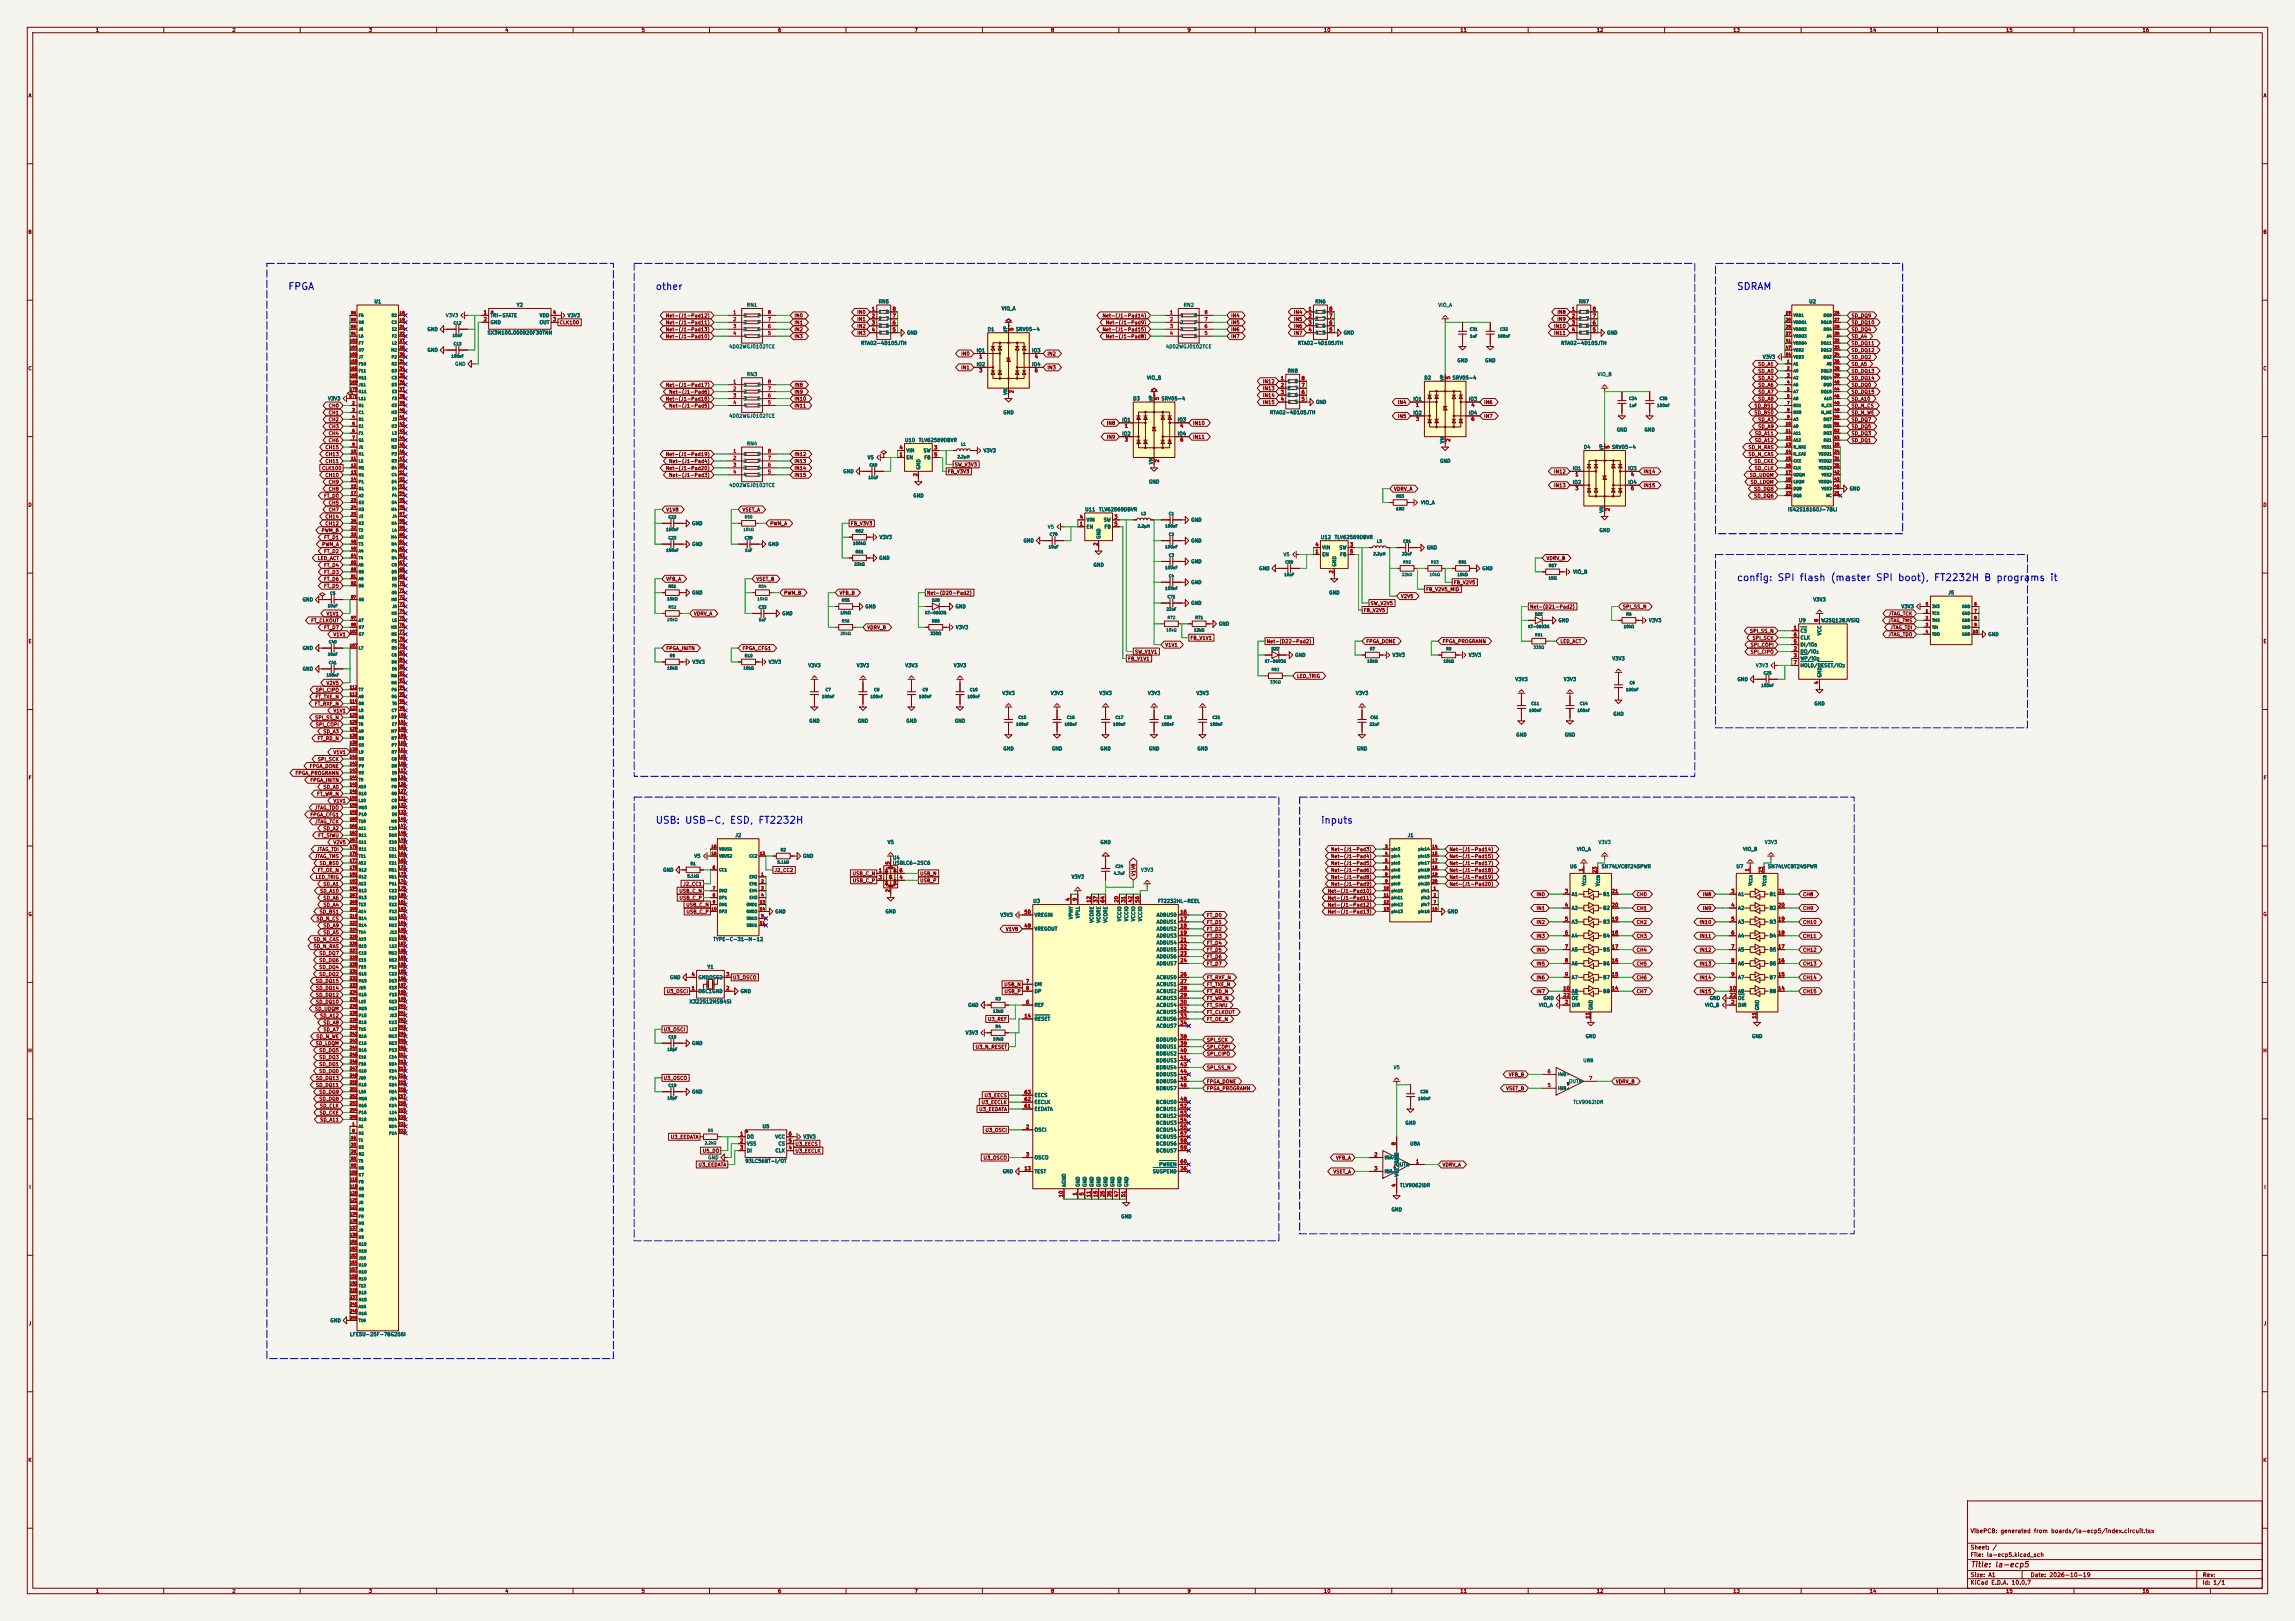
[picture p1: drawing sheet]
<svg xmlns="http://www.w3.org/2000/svg" width="841mm" height="594mm" viewBox="0 0 841 594" stroke-linecap="round" stroke-linejoin="round" font-family="sans-serif">
<defs><g id="words">
<g font-size="2.5" fill="#0000c2">
<text x="105.4" y="106.9">FPGA</text>
<text x="240" y="106.9">other</text>
<text x="636.3" y="106.9">SDRAM</text>
<text x="636.3" y="213.5">config: SPI flash (master SPI boot), FT2232H B programs it</text>
<text x="240" y="302.4">USB: USB-C, ESD, FT2232H</text>
<text x="483.9" y="302.4">inputs</text>
</g>
<text font-size="2" fill="#840000" x="722" y="574.8">Title: la-ecp5</text>
<g font-size="1.5" fill="#840000">
<text x="721.9" y="562.1">VibePCB: generated from boards/la-ecp5/index.circuit.tsx</text>
<text x="721.9" y="568.1">Sheet: /</text>
<text x="721.9" y="570.8">File: la-ecp5.kicad_sch</text>
<text x="721.9" y="581">KiCad E.D.A. 10.0.7</text>
<text x="721.9" y="578.2">Size: A1</text>
<text x="743.9" y="578.2">Date: 2026-10-19</text>
<text x="806.9" y="581">Id: 1/1</text>
<text x="807" y="578.2">Rev:</text>
</g>
<g font-size="1.3" fill="#840000">
<text x="35" y="12">1</text>
<text x="85" y="12">2</text>
<text x="135" y="12">3</text>
<text x="185" y="12">4</text>
<text x="235" y="12">5</text>
<text x="285" y="12">6</text>
<text x="335" y="12">7</text>
<text x="385" y="12">8</text>
<text x="435" y="12">9</text>
<text x="485" y="12">10</text>
<text x="535" y="12">11</text>
<text x="585" y="12">12</text>
<text x="635" y="12">13</text>
<text x="685" y="12">14</text>
<text x="735" y="12">15</text>
<text x="785" y="12">16</text>
<text x="10.3" y="36">A</text>
<text x="829.3" y="36">A</text>
<text x="10.2" y="86">B</text>
<text x="829.2" y="86">B</text>
<text x="204.9" y="119.2">CLK100</text>
<text x="243.8" y="116.6">Net-(J1-Pad12)</text>
<text x="243.8" y="119.2">Net-(J1-Pad11)</text>
<text x="291" y="119.2">IN1</text>
<text x="291" y="116.6">IN0</text>
<text x="314" y="117.9">IN1</text>
<text x="314" y="115.4">IN0</text>
<text x="403.8" y="116.6">Net-(J1-Pad14)</text>
<text x="405" y="119.2">Net-(J1-Pad9)</text>
<text x="451" y="119.2">IN5</text>
<text x="451" y="116.6">IN4</text>
<text x="474" y="115.4">IN4</text>
<text x="474" y="117.9">IN5</text>
<text x="570.5" y="115.4">IN8</text>
<text x="570.5" y="117.9">IN9</text>
<text x="678.3" y="116.6">SD_DQ9</text>
<text x="678.3" y="119.2">SD_DQ10</text>
<text x="243.8" y="124.2">Net-(J1-Pad10)</text>
<text x="243.8" y="121.7">Net-(J1-Pad13)</text>
<text x="291" y="124.2">IN3</text>
<text x="291" y="121.7">IN2</text>
<text x="314" y="120.4">IN2</text>
<text x="314" y="123">IN3</text>
<text x="403.8" y="121.7">Net-(J1-Pad15)</text>
<text x="405" y="124.2">Net-(J1-Pad8)</text>
<text x="451" y="124.2">IN7</text>
<text x="451" y="121.7">IN6</text>
<text x="474" y="120.4">IN6</text>
<text x="474" y="123">IN7</text>
<text x="569.3" y="123">IN11</text>
<text x="569.3" y="120.4">IN10</text>
<text x="678.3" y="121.7">SD_DQ4</text>
<text x="678.3" y="124.2">SD_A4</text>
<text x="352.1" y="130.6">IN0</text>
<text x="383.7" y="130.6">IN2</text>
<text x="678.3" y="131.9">SD_DQ2</text>
<text x="678.3" y="126.8">SD_DQ11</text>
<text x="678.3" y="129.3">SD_DQ12</text>
<text x="10.2" y="136">C</text>
<text x="352.1" y="135.7">IN1</text>
<text x="383.7" y="135.7">IN3</text>
<text x="644.1" y="134.4">SD_A1</text>
<text x="644.1" y="136.9">SD_A0</text>
<text x="678.3" y="134.4">SD_A5</text>
<text x="678.3" y="136.9">SD_DQ13</text>
<text x="829.2" y="136">C</text>
<text x="243.8" y="142">Net-(J1-Pad17)</text>
<text x="291" y="142">IN8</text>
<text x="462.6" y="140.8">IN12</text>
<text x="462.6" y="143.3">IN13</text>
<text x="644.1" y="142">SD_A6</text>
<text x="644.1" y="139.5">SD_A2</text>
<text x="678.3" y="139.5">SD_DQ14</text>
<text x="678.3" y="142">SD_DQ0</text>
<text x="120.3" y="149.6">CH0</text>
<text x="243.8" y="147.1">Net-(J1-Pad18)</text>
<text x="245" y="144.6">Net-(J1-Pad6)</text>
<text x="245" y="149.6">Net-(J1-Pad5)</text>
<text x="291" y="149.6">IN11</text>
<text x="291" y="147.1">IN10</text>
<text x="291" y="144.6">IN9</text>
<text x="462.6" y="145.8">IN14</text>
<text x="462.6" y="148.4">IN15</text>
<text x="512.1" y="148.4">IN4</text>
<text x="543.7" y="148.4">IN6</text>
<text x="642.7" y="149.6">SD_BS1</text>
<text x="644.1" y="144.6">SD_A7</text>
<text x="644.1" y="147.1">SD_A8</text>
<text x="678.3" y="149.6">SD_N_CS</text>
<text x="678.3" y="144.6">SD_DQ15</text>
<text x="678.3" y="147.1">SD_A10</text>
<text x="120.3" y="154.7">CH2</text>
<text x="120.3" y="152.2">CH1</text>
<text x="405.4" y="156">IN8</text>
<text x="437" y="156">IN10</text>
<text x="512.1" y="153.5">IN5</text>
<text x="543.7" y="153.5">IN7</text>
<text x="642.7" y="152.2">SD_BS0</text>
<text x="644.1" y="154.7">SD_A3</text>
<text x="678.3" y="152.2">SD_N_WE</text>
<text x="678.3" y="154.7">SD_DQ7</text>
<text x="120.3" y="157.3">CH3</text>
<text x="120.3" y="159.8">CH4</text>
<text x="405.4" y="161.1">IN9</text>
<text x="437" y="161.1">IN11</text>
<text x="642.9" y="159.8">SD_A11</text>
<text x="644.1" y="157.3">SD_A9</text>
<text x="678.3" y="159.8">SD_DQ3</text>
<text x="678.3" y="157.3">SD_DQ5</text>
<text x="119.1" y="164.9">CH15</text>
<text x="119.1" y="167.4">CH13</text>
<text x="120.3" y="162.3">CH6</text>
<text x="243.8" y="167.4">Net-(J1-Pad19)</text>
<text x="291" y="167.4">IN12</text>
<text x="640.5" y="164.9">SD_N_RAS</text>
<text x="640.5" y="167.4">SD_N_CAS</text>
<text x="642.9" y="162.3">SD_A12</text>
<text x="678.3" y="162.3">SD_DQ1</text>
<text x="117.8" y="172.5">CLK100</text>
<text x="119.1" y="170">CH11</text>
<text x="243.8" y="172.5">Net-(J1-Pad20)</text>
<text x="245" y="170">Net-(J1-Pad4)</text>
<text x="291" y="172.5">IN14</text>
<text x="291" y="170">IN13</text>
<text x="347.2" y="173.8">FB_V3V3</text>
<text x="349.7" y="171.2">SW_V3V3</text>
<text x="569.3" y="173.8">IN12</text>
<text x="602.1" y="173.8">IN14</text>
<text x="642.7" y="170">SD_CKE</text>
<text x="642.8" y="172.5">SD_CLK</text>
<text x="119.1" y="175">CH10</text>
<text x="120.3" y="177.6">CH9</text>
<text x="245" y="175">Net-(J1-Pad3)</text>
<text x="291" y="175">IN15</text>
<text x="569.3" y="178.9">IN13</text>
<text x="602.1" y="178.9">IN15</text>
<text x="641" y="175">SD_UDQM</text>
<text x="641.3" y="177.6">SD_LDQM</text>
<text x="10.2" y="186">D</text>
<text x="118.6" y="182.7">FT_D0</text>
<text x="120.3" y="185.2">CH5</text>
<text x="120.3" y="180.1">CH8</text>
<text x="510.7" y="180.1">VDRV_A</text>
<text x="642.6" y="180.1">SD_DQ8</text>
<text x="642.6" y="182.7">SD_DQ6</text>
<text x="829.2" y="186">D</text>
<text x="119.1" y="190.3">CH14</text>
<text x="120.3" y="187.7">CH7</text>
<text x="244" y="187.7">V1V8</text>
<text x="271.9" y="187.7">VSET_A</text>
<text x="117.7" y="195.4">PWM_B</text>
<text x="118.6" y="197.9">FT_D1</text>
<text x="119.1" y="192.8">CH12</text>
<text x="282.1" y="192.8">PWM_A</text>
<text x="311.6" y="192.8">FB_V3V3</text>
<text x="117.8" y="200.4">PWM_A</text>
<text x="118.6" y="203">FT_D2</text>
<text x="116.3" y="205.5">LED_ACT</text>
<text x="118.6" y="208.1">FT_D4</text>
<text x="566.6" y="205.5">VDRV_B</text>
<text x="118.6" y="215.7">FT_D5</text>
<text x="118.6" y="213.1">FT_D6</text>
<text x="118.6" y="210.6">FT_D3</text>
<text x="244" y="213.1">VFB_A</text>
<text x="277" y="213.1">VSET_B</text>
<text x="532.6" y="214.4">FB_V2V5</text>
<text x="287.2" y="218.2">PWM_B</text>
<text x="307.5" y="218.2">VFB_B</text>
<text x="339.5" y="218.2">Net-(D20-Pad2)</text>
<text x="513.2" y="219.5">V2V5</text>
<text x="522.4" y="217">FB_V2V5_MID</text>
<text x="119.5" y="225.8">V1V1</text>
<text x="254.1" y="225.8">VDRV_A</text>
<text x="499.6" y="224.6">FB_V2V5</text>
<text x="502.1" y="222">SW_V2V5</text>
<text x="560.5" y="223.3">Net-(D21-Pad2)</text>
<text x="594.5" y="223.3">SPI_SS_N</text>
<text x="691.9" y="225.8">JTAG_TCK</text>
<text x="113.9" y="228.4">FT_CLKOUT</text>
<text x="118.6" y="230.9">FT_D7</text>
<text x="122" y="233.5">V1V1</text>
<text x="317.6" y="230.9">VDRV_B</text>
<text x="641.1" y="232.2">SPI_SS_N</text>
<text x="691.8" y="228.4">JTAG_TMS</text>
<text x="691.8" y="233.5">JTAG_TDO</text>
<text x="692.6" y="230.9">JTAG_TDI</text>
<text x="10.3" y="236">E</text>
<text x="244" y="238.5">FPGA_INITN</text>
<text x="271.9" y="238.5">FPGA_CFG1</text>
<text x="415.7" y="239.8">SW_V1V1</text>
<text x="426.9" y="237.3">V1V1</text>
<text x="436.1" y="234.7">FB_V1V1</text>
<text x="464" y="236">Net-(D22-Pad2)</text>
<text x="500.5" y="236">FPGA_DONE</text>
<text x="528.5" y="236">FPGA_PROGRAMN</text>
<text x="571.6" y="236">LED_ACT</text>
<text x="641.3" y="239.8">SPI_CIPO</text>
<text x="641.3" y="237.3">SPI_COPI</text>
<text x="642.1" y="234.7">SPI_SCK</text>
<text x="829.3" y="236">E</text>
<text x="413.2" y="242.4">FB_V1V1</text>
<text x="119.5" y="251.2">V2V5</text>
<text x="475.1" y="248.7">LED_TRIG</text>
<text x="115.4" y="256.3">FT_TXE_N</text>
<text x="115.5" y="253.8">SPI_CIPO</text>
<text x="115.2" y="258.9">FT_RXF_N</text>
<text x="115.3" y="263.9">SPI_SS_N</text>
<text x="122" y="261.4">V1V1</text>
<text x="115.5" y="266.5">SPI_COPI</text>
<text x="118.3" y="269">SD_A3</text>
<text x="116.2" y="271.6">FT_RD_N</text>
<text x="113.3" y="281.7">FPGA_DONE</text>
<text x="116.3" y="279.2">SPI_SCK</text>
<text x="122" y="276.6">V1V1</text>
<text x="10.3" y="286">F</text>
<text x="108.1" y="284.3">FPGA_PROGRAMN</text>
<text x="113.6" y="286.8">FPGA_INITN</text>
<text x="829.3" y="286">F</text>
<text x="116" y="291.9">FT_WR_N</text>
<text x="118.3" y="289.3">SD_A0</text>
<text x="113.6" y="299.5">FPGA_CFG1</text>
<text x="115.2" y="297">JTAG_TDO</text>
<text x="122" y="294.4">V1V1</text>
<text x="115.3" y="302">JTAG_TCK</text>
<text x="118.3" y="304.6">SD_A2</text>
<text x="116.5" y="307.1">FT_SIWU</text>
<text x="122" y="309.7">V2V5</text>
<text x="115.2" y="314.7">JTAG_TMS</text>
<text x="116" y="312.2">JTAG_TDI</text>
<text x="116.9" y="317.3">SD_BS0</text>
<text x="487.6" y="317.3">Net-(J1-Pad5)</text>
<text x="487.6" y="312.2">Net-(J1-Pad3)</text>
<text x="487.6" y="314.7">Net-(J1-Pad4)</text>
<text x="531" y="314.7">Net-(J1-Pad15)</text>
<text x="531" y="312.2">Net-(J1-Pad14)</text>
<text x="531" y="317.3">Net-(J1-Pad17)</text>
<text x="115.5" y="322.4">LED_TRIG</text>
<text x="116.3" y="319.8">FT_OE_N</text>
<text x="283.7" y="319.8">J2_CC2</text>
<text x="312.3" y="321.1">USB_C_N</text>
<text x="312.3" y="323.6">USB_C_P</text>
<text x="337" y="321.1">USB_N</text>
<text x="337" y="323.6">USB_P</text>
<text x="416.3" y="321.2" transform="rotate(-90 416.3 321.2)">V1V8</text>
<text x="487.6" y="319.8">Net-(J1-Pad6)</text>
<text x="487.6" y="322.4">Net-(J1-Pad8)</text>
<text x="531" y="322.4">Net-(J1-Pad19)</text>
<text x="531" y="319.8">Net-(J1-Pad18)</text>
<text x="117.1" y="327.4">SD_A10</text>
<text x="118.3" y="330">SD_A6</text>
<text x="118.3" y="324.9">SD_A1</text>
<text x="248.8" y="327.4">USB_C_N</text>
<text x="248.8" y="330">USB_C_P</text>
<text x="250.2" y="324.9">J2_CC1</text>
<text x="486.4" y="330">Net-(J1-Pad11)</text>
<text x="486.4" y="327.4">Net-(J1-Pad10)</text>
<text x="487.6" y="324.9">Net-(J1-Pad9)</text>
<text x="531" y="324.9">Net-(J1-Pad20)</text>
<text x="562.9" y="328.7">IN0</text>
<text x="599.6" y="328.7">CH0</text>
<text x="623.8" y="328.7">IN8</text>
<text x="660.5" y="328.7">CH8</text>
<text x="10.2" y="336">G</text>
<text x="116.9" y="335.1">SD_BS1</text>
<text x="118.3" y="332.5">SD_A4</text>
<text x="251.3" y="332.5">USB_C_N</text>
<text x="251.4" y="335.1">USB_C_P</text>
<text x="486.4" y="335.1">Net-(J1-Pad13)</text>
<text x="486.4" y="332.5">Net-(J1-Pad12)</text>
<text x="562.9" y="333.8">IN1</text>
<text x="599.6" y="333.8">CH1</text>
<text x="623.8" y="333.8">IN9</text>
<text x="660.5" y="333.8">CH9</text>
<text x="829.2" y="336">G</text>
<text x="115.8" y="337.6">SD_N_CS</text>
<text x="118.3" y="340.1">SD_A9</text>
<text x="368.4" y="341.4">V1V8</text>
<text x="442.1" y="341.4">FT_D2</text>
<text x="442.1" y="336.3">FT_D0</text>
<text x="442.1" y="338.9">FT_D1</text>
<text x="562.9" y="338.9">IN2</text>
<text x="599.6" y="338.9">CH2</text>
<text x="622.6" y="338.9">IN10</text>
<text x="660.5" y="338.9">CH10</text>
<text x="114.8" y="345.2">SD_N_CAS</text>
<text x="114.8" y="347.8">SD_N_RAS</text>
<text x="118.3" y="342.7">SD_A5</text>
<text x="442.1" y="346.5">FT_D4</text>
<text x="442.1" y="344">FT_D3</text>
<text x="562.9" y="344">IN3</text>
<text x="599.6" y="344">CH3</text>
<text x="622.6" y="344">IN11</text>
<text x="660.5" y="344">CH11</text>
<text x="116.8" y="350.3">SD_DQ7</text>
<text x="116.8" y="352.8">SD_DQ6</text>
<text x="442.1" y="349">FT_D5</text>
<text x="442.1" y="351.6">FT_D6</text>
<text x="562.9" y="349">IN4</text>
<text x="599.6" y="349">CH4</text>
<text x="622.6" y="349">IN12</text>
<text x="660.5" y="349">CH12</text>
<text x="116.8" y="355.4">SD_DQ4</text>
<text x="116.8" y="357.9">SD_DQ2</text>
<text x="268.4" y="359.2">U3_OSCO</text>
<text x="442.1" y="354.1">FT_D7</text>
<text x="442.1" y="359.2">FT_RXF_N</text>
<text x="562.9" y="359.2">IN6</text>
<text x="562.9" y="354.1">IN5</text>
<text x="599.6" y="359.2">CH6</text>
<text x="599.6" y="354.1">CH5</text>
<text x="622.6" y="354.1">IN13</text>
<text x="622.6" y="359.2">IN14</text>
<text x="660.5" y="354.1">CH13</text>
<text x="660.5" y="359.2">CH14</text>
<text x="115.6" y="360.5">SD_DQ15</text>
<text x="115.6" y="363">SD_DQ14</text>
<text x="115.6" y="365.5">SD_DQ12</text>
<text x="244.1" y="364.3">U3_OSCI</text>
<text x="367.8" y="361.7">USB_N</text>
<text x="367.9" y="364.3">USB_P</text>
<text x="442.1" y="361.7">FT_TXE_N</text>
<text x="442.1" y="364.3">FT_RD_N</text>
<text x="562.9" y="364.3">IN7</text>
<text x="599.6" y="364.3">CH7</text>
<text x="622.6" y="364.3">IN15</text>
<text x="660.5" y="364.3">CH15</text>
<text x="115.2" y="370.6">SD_UDQM</text>
<text x="115.6" y="368.1">SD_DQ10</text>
<text x="442.1" y="371.9">FT_CLKOUT</text>
<text x="442.1" y="366.8">FT_WR_N</text>
<text x="442.1" y="369.4">FT_SIWU</text>
<text x="117.1" y="373.2">SD_A12</text>
<text x="118.3" y="375.7">SD_A8</text>
<text x="361.9" y="374.4">U3_REF</text>
<text x="442.1" y="374.4">FT_OE_N</text>
<text x="115.5" y="383.3">SD_LDQM</text>
<text x="115.7" y="380.8">SD_N_WE</text>
<text x="118.3" y="378.2">SD_A7</text>
<text x="243" y="378.2">U3_OSCI</text>
<text x="442.1" y="382.1">SPI_SCK</text>
<text x="10.2" y="386">H</text>
<text x="116.8" y="385.9">SD_DQ5</text>
<text x="116.8" y="388.4">SD_DQ3</text>
<text x="357.3" y="384.6">U3_N_RESET</text>
<text x="442.1" y="384.6">SPI_COPI</text>
<text x="442.1" y="387.1">SPI_CIPO</text>
<text x="829.2" y="386">H</text>
<text x="116.8" y="390.9">SD_DQ1</text>
<text x="116.8" y="393.5">SD_DQ0</text>
<text x="442.1" y="392.2">SPI_SS_N</text>
<text x="552.7" y="394.8">VFB_B</text>
<text x="115.6" y="398.6">SD_DQ11</text>
<text x="115.6" y="396">SD_DQ13</text>
<text x="116.8" y="401.1">SD_DQ9</text>
<text x="243" y="396">U3_OSCO</text>
<text x="442.1" y="397.3">FPGA_DONE</text>
<text x="442.1" y="399.8">FPGA_PROGRAMN</text>
<text x="551.8" y="399.8">VSET_B</text>
<text x="592" y="397.3">VDRV_B</text>
<text x="116.8" y="403.6">SD_DQ8</text>
<text x="117.1" y="406.2">SD_CLK</text>
<text x="358.6" y="407.5">U3_EEDATA</text>
<text x="359.5" y="404.9">U3_EECLK</text>
<text x="360.6" y="402.4">U3_EECS</text>
<text x="116.9" y="408.7">SD_CKE</text>
<text x="117.1" y="411.3">SD_A11</text>
<text x="245.6" y="417.6">U3_EEDATA</text>
<text x="360.9" y="415.1">U3_OSCI</text>
<text x="257.3" y="422.7">U5_DO</text>
<text x="291.3" y="420.2">U3_EECS</text>
<text x="291.3" y="422.7">U3_EECLK</text>
<text x="360.2" y="425.2">U3_OSCO</text>
<text x="489.4" y="425.2">VFB_A</text>
<text x="255.8" y="427.8">U3_EEDATA</text>
<text x="488.4" y="430.3">VSET_A</text>
<text x="528.5" y="427.8">VDRV_A</text>
<text x="10.6" y="436">I</text>
<text x="829.6" y="436">I</text>
<text x="10.4" y="486">J</text>
<text x="829.4" y="486">J</text>
<text x="10.2" y="536">K</text>
<text x="829.2" y="536">K</text>
<text x="35" y="584">1</text>
<text x="85" y="584">2</text>
<text x="135" y="584">3</text>
<text x="185" y="584">4</text>
<text x="235" y="584">5</text>
<text x="285" y="584">6</text>
<text x="335" y="584">7</text>
<text x="385" y="584">8</text>
<text x="435" y="584">9</text>
<text x="485" y="584">10</text>
<text x="535" y="584">11</text>
<text x="585" y="584">12</text>
<text x="635" y="584">13</text>
<text x="685" y="584">14</text>
<text x="735" y="584">15</text>
<text x="785" y="584">16</text>
</g>
<g font-size="1.3" fill="#006464">
<text x="137" y="111.5">U1</text>
<text x="189.2" y="112.7">Y2</text>
<text x="273.6" y="112.7">RN1</text>
<text x="321.8" y="111.5">RN5</text>
<text x="366.9" y="114">VIO_A</text>
<text x="433.6" y="112.7">RN2</text>
<text x="481.8" y="111.5">RN6</text>
<text x="526.9" y="112.7">VIO_A</text>
<text x="578.4" y="111.5">RN7</text>
<text x="662.8" y="111.5">U2</text>
<text x="163.2" y="116.5">V3V3</text>
<text x="179.6" y="116.5">TRI-STATE</text>
<text x="179.6" y="119.1">GND</text>
<text x="197.6" y="119.1">OUT</text>
<text x="197.6" y="116.5">VDD</text>
<text x="207.9" y="116.5">V3V3</text>
<text x="272.3" y="116.5">1</text>
<text x="272.3" y="119.1">2</text>
<text x="277.5" y="119.1">7</text>
<text x="277.5" y="116.5">8</text>
<text x="321.8" y="115.3">1</text>
<text x="321.8" y="117.8">2</text>
<text x="324.4" y="117.8">7</text>
<text x="324.4" y="115.3">8</text>
<text x="432.3" y="116.5">1</text>
<text x="432.3" y="119.1">2</text>
<text x="437.5" y="119.1">7</text>
<text x="437.5" y="116.5">8</text>
<text x="481.8" y="115.3">1</text>
<text x="481.8" y="117.8">2</text>
<text x="484.5" y="117.8">7</text>
<text x="484.5" y="115.3">8</text>
<text x="578.3" y="115.3">1</text>
<text x="578.3" y="117.8">2</text>
<text x="581" y="117.8">7</text>
<text x="581" y="115.3">8</text>
<text x="156.5" y="121.6">GND</text>
<text x="178.5" y="122.9">SX3M100.000B20F30TNN</text>
<text x="272.3" y="121.6">3</text>
<text x="272.3" y="124.2">4</text>
<text x="277.5" y="124.2">5</text>
<text x="277.5" y="121.6">6</text>
<text x="321.8" y="120.3">3</text>
<text x="321.8" y="122.9">4</text>
<text x="324.4" y="122.9">5</text>
<text x="324.4" y="120.3">6</text>
<text x="332.2" y="122.9">GND</text>
<text x="361.8" y="121.6">D1</text>
<text x="369.4" y="122" transform="rotate(-90 369.4 122)">VP</text>
<text x="372.1" y="121.6">SRV05-4</text>
<text x="432.3" y="121.6">3</text>
<text x="432.3" y="124.2">4</text>
<text x="437.5" y="124.2">5</text>
<text x="437.5" y="121.6">6</text>
<text x="481.8" y="120.3">3</text>
<text x="481.8" y="122.9">4</text>
<text x="484.5" y="122.9">5</text>
<text x="484.5" y="120.3">6</text>
<text x="492.2" y="122.9">GND</text>
<text x="578.3" y="120.3">3</text>
<text x="578.3" y="122.9">4</text>
<text x="581" y="122.9">5</text>
<text x="581" y="120.3">6</text>
<text x="588.7" y="122.9">GND</text>
<text x="156.5" y="129.2">GND</text>
<text x="267.1" y="128">4D02WGJ0102TCE</text>
<text x="315.4" y="126.7">RTA02-4D105JTH</text>
<text x="357.7" y="129.4">IO1</text>
<text x="378" y="129.4">IO3</text>
<text x="427.1" y="128">4D02WGJ0102TCE</text>
<text x="475.4" y="126.7">RTA02-4D105JTH</text>
<text x="571.9" y="126.7">RTA02-4D105JTH</text>
<text x="645.8" y="131.8">V3V3</text>
<text x="166.6" y="134.3">GND</text>
<text x="357.7" y="134.5">IO2</text>
<text x="378" y="134.5">IO4</text>
<text x="471.7" y="136.9">RN8</text>
<text x="533.9" y="133">GND</text>
<text x="544" y="133">GND</text>
<text x="272.3" y="141.9">1</text>
<text x="273.6" y="138.1">RN3</text>
<text x="277.5" y="141.9">8</text>
<text x="420.2" y="139.4">VIO_B</text>
<text x="471.7" y="140.7">1</text>
<text x="471.7" y="143.2">2</text>
<text x="474.3" y="143.2">7</text>
<text x="474.3" y="140.7">8</text>
<text x="521.8" y="139.4">D2</text>
<text x="529.5" y="139.7" transform="rotate(-90 529.5 139.7)">VP</text>
<text x="532.1" y="139.4">SRV05-4</text>
<text x="585.3" y="138.1">VIO_B</text>
<text x="120" y="147">V3V3</text>
<text x="272.3" y="144.5">2</text>
<text x="272.3" y="147">3</text>
<text x="272.3" y="149.6">4</text>
<text x="277.5" y="149.6">5</text>
<text x="277.5" y="147">6</text>
<text x="277.5" y="144.5">7</text>
<text x="369.4" y="144.8" transform="rotate(-90 369.4 144.8)">VN</text>
<text x="415.1" y="147">D3</text>
<text x="422.8" y="147.4" transform="rotate(-90 422.8 147.4)">VP</text>
<text x="425.4" y="147">SRV05-4</text>
<text x="471.7" y="145.7">3</text>
<text x="471.7" y="148.3">4</text>
<text x="474.3" y="148.3">5</text>
<text x="474.3" y="145.7">6</text>
<text x="482" y="148.3">GND</text>
<text x="517.7" y="147.2">IO1</text>
<text x="538.1" y="147.2">IO3</text>
<text x="267.1" y="153.4">4D02WGJ0102TCE</text>
<text x="367.5" y="152.1">GND</text>
<text x="411.1" y="154.8">IO1</text>
<text x="431.4" y="154.8">IO3</text>
<text x="465.2" y="152.1">RTA02-4D105JTH</text>
<text x="517.7" y="152.3">IO2</text>
<text x="538.1" y="152.3">IO4</text>
<text x="411.1" y="159.9">IO2</text>
<text x="431.4" y="159.9">IO4</text>
<text x="592.3" y="158.4">GND</text>
<text x="602.5" y="158.4">GND</text>
<text x="272.3" y="167.3">1</text>
<text x="273.6" y="163.5">RN4</text>
<text x="277.5" y="167.3">8</text>
<text x="331.5" y="162.3">U10</text>
<text x="332" y="166.1">VIN</text>
<text x="336.5" y="162.3">TLV62569DBVR</text>
<text x="338.2" y="166.1">SW</text>
<text x="360.3" y="166.1">V3V3</text>
<text x="529.5" y="162.6" transform="rotate(-90 529.5 162.6)">VN</text>
<text x="580.2" y="164.8">D4</text>
<text x="587.9" y="165.1" transform="rotate(-90 587.9 165.1)">VP</text>
<text x="590.5" y="164.8">SRV05-4</text>
<text x="272.3" y="169.9">2</text>
<text x="272.3" y="172.4">3</text>
<text x="277.5" y="172.4">6</text>
<text x="277.5" y="169.9">7</text>
<text x="308.9" y="173.7">GND</text>
<text x="317.8" y="168.6">V5</text>
<text x="332" y="168.6">EN</text>
<text x="337.5" y="172.2" transform="rotate(-90 337.5 172.2)">GND</text>
<text x="338.5" y="168.6">FB</text>
<text x="422.8" y="170.2" transform="rotate(-90 422.8 170.2)">VN</text>
<text x="527.5" y="169.9">GND</text>
<text x="576.2" y="172.6">IO1</text>
<text x="596.5" y="172.6">IO3</text>
<text x="267.1" y="178.8">4D02WGJ0102TCE</text>
<text x="272.3" y="175">4</text>
<text x="277.5" y="175">5</text>
<text x="420.8" y="177.5">GND</text>
<text x="576.2" y="177.7">IO2</text>
<text x="596.5" y="177.7">IO4</text>
<text x="334.5" y="182.6">GND</text>
<text x="520.5" y="185.1">VIO_A</text>
<text x="677.6" y="180">GND</text>
<text x="397.5" y="187.7">U11</text>
<text x="398" y="191.5">VIN</text>
<text x="402.6" y="187.7">TLV62569DBVR</text>
<text x="404.3" y="191.5">SW</text>
<text x="436.3" y="191.5">GND</text>
<text x="587.9" y="188" transform="rotate(-90 587.9 188)">VN</text>
<text x="655" y="187.7">IS42S16160J-7BLI</text>
<text x="253.4" y="192.7">GND</text>
<text x="322.2" y="197.8">V3V3</text>
<text x="383.8" y="194">V5</text>
<text x="398" y="194">EN</text>
<text x="403.6" y="197.6" transform="rotate(-90 403.6 197.6)">GND</text>
<text x="404.6" y="194">FB</text>
<text x="483.9" y="197.8">U12</text>
<text x="488.9" y="197.8">TLV62569DBVR</text>
<text x="585.9" y="195.3">GND</text>
<text x="253.4" y="200.4">GND</text>
<text x="281.4" y="200.4">GND</text>
<text x="374.9" y="199.1">GND</text>
<text x="436.3" y="199.1">GND</text>
<text x="484.4" y="201.6">VIN</text>
<text x="490.6" y="201.6">SW</text>
<text x="522.7" y="201.6">GND</text>
<text x="322" y="205.4">GND</text>
<text x="400.5" y="208">GND</text>
<text x="436.3" y="206.7">GND</text>
<text x="461.3" y="209.2">GND</text>
<text x="470.2" y="204.2">V5</text>
<text x="484.4" y="204.2">EN</text>
<text x="489.9" y="207.8" transform="rotate(-90 489.9 207.8)">GND</text>
<text x="490.9" y="204.2">FB</text>
<text x="543" y="209.2">GND</text>
<text x="436.3" y="214.3">GND</text>
<text x="576.3" y="210.5">VIO_B</text>
<text x="110.7" y="220.7">GND</text>
<text x="253.4" y="218.1">GND</text>
<text x="436.3" y="221.9">GND</text>
<text x="486.9" y="218.1">GND</text>
<text x="664.3" y="220.7">V3V3</text>
<text x="713.8" y="218.1">J5</text>
<text x="286.5" y="225.8">GND</text>
<text x="316.9" y="223.2">GND</text>
<text x="350" y="223.2">GND</text>
<text x="696.6" y="223.2">V3V3</text>
<text x="350.1" y="230.8">V3V3</text>
<text x="446.5" y="229.6">GND</text>
<text x="570.9" y="228.3">GND</text>
<text x="604.1" y="228.3">V3V3</text>
<text x="659" y="228.3">U9</text>
<text x="659.6" y="232.1">CS</text>
<text x="667.2" y="228.3">W25Q128JVSIQ</text>
<text x="667.7" y="233" transform="rotate(-90 667.7 233)">VCC</text>
<text x="728.4" y="233.4">GND</text>
<text x="110.7" y="238.5">GND</text>
<text x="659.6" y="239.7">DO/IO</text>
<text x="659.6" y="237.2">DI/IO</text>
<text x="659.6" y="234.6">CLK</text>
<text x="253.6" y="243.5">V3V3</text>
<text x="281.5" y="243.5">V3V3</text>
<text x="296" y="244.8">V3V3</text>
<text x="313.8" y="244.8">V3V3</text>
<text x="331.6" y="244.8">V3V3</text>
<text x="349.4" y="244.8">V3V3</text>
<text x="474.4" y="241">GND</text>
<text x="510.1" y="241">V3V3</text>
<text x="538.1" y="241">V3V3</text>
<text x="590.7" y="242.3">V3V3</text>
<text x="643.3" y="244.8">V3V3</text>
<text x="659.6" y="242.3">WP/IO</text>
<text x="659.6" y="244.8">HOLD/RESET/IO</text>
<text x="110.7" y="246.1">GND</text>
<text x="555.1" y="249.9">V3V3</text>
<text x="572.9" y="249.9">V3V3</text>
<text x="636.5" y="249.9">GND</text>
<text x="667.7" y="248.4" transform="rotate(-90 667.7 248.4)">GND</text>
<text x="367.1" y="255">V3V3</text>
<text x="384.9" y="255">V3V3</text>
<text x="402.7" y="255">V3V3</text>
<text x="420.5" y="255">V3V3</text>
<text x="438.3" y="255">V3V3</text>
<text x="496.7" y="255">V3V3</text>
<text x="591" y="262.6">GND</text>
<text x="664.7" y="258.8">GND</text>
<text x="296.4" y="265.1">GND</text>
<text x="314.2" y="265.1">GND</text>
<text x="331.9" y="265.1">GND</text>
<text x="349.7" y="265.1">GND</text>
<text x="367.5" y="275.3">GND</text>
<text x="385.3" y="275.3">GND</text>
<text x="403.1" y="275.3">GND</text>
<text x="420.8" y="275.3">GND</text>
<text x="438.6" y="275.3">GND</text>
<text x="497" y="275.3">GND</text>
<text x="555.5" y="270.2">GND</text>
<text x="573.2" y="270.2">GND</text>
<text x="269.3" y="307">J2</text>
<text x="325.1" y="309.6">V5</text>
<text x="403.1" y="309.6">GND</text>
<text x="515.7" y="307">J1</text>
<text x="585.6" y="309.6">V3V3</text>
<text x="646.5" y="309.6">V3V3</text>
<text x="254.3" y="314.7">V5</text>
<text x="294.1" y="314.7">GND</text>
<text x="327" y="315.3">U4</text>
<text x="327" y="317.2">USBLC6-2SC6</text>
<text x="577.7" y="312.1">VIO_A</text>
<text x="638.6" y="312.1">VIO_B</text>
<text x="242.8" y="319.7">GND</text>
<text x="392.5" y="322.3">V3V3</text>
<text x="417.9" y="319.7">V3V3</text>
<text x="575.2" y="318.5">U6</text>
<text x="586.7" y="318.5">SN74LVC8T245PWR</text>
<text x="636.1" y="318.5">U7</text>
<text x="647.7" y="318.5">SN74LVC8T245PWR</text>
<text x="575.8" y="328.6">A1</text>
<text x="581.4" y="324.8" transform="rotate(-90 581.4 324.8)">V</text>
<text x="586.4" y="324.9" transform="rotate(-90 586.4 324.9)">V</text>
<text x="587.3" y="328.6">B1</text>
<text x="636.8" y="328.6">A1</text>
<text x="642.3" y="324.8" transform="rotate(-90 642.3 324.8)">V</text>
<text x="647.4" y="324.9" transform="rotate(-90 647.4 324.9)">V</text>
<text x="648.3" y="328.6">B1</text>
<text x="283.9" y="335">GND</text>
<text x="324.3" y="335">GND</text>
<text x="378.4" y="331.2">U3</text>
<text x="424.2" y="331.2">FT2232HL-REEL</text>
<text x="530.3" y="335">GND</text>
<text x="575.8" y="333.7">A2</text>
<text x="587.3" y="333.7">B2</text>
<text x="636.8" y="333.7">A2</text>
<text x="648.3" y="333.7">B2</text>
<text x="366.4" y="336.2">V3V3</text>
<text x="378.9" y="341.3">VREGOUT</text>
<text x="378.9" y="336.2">VREGIN</text>
<text x="393.4" y="337" transform="rotate(-90 393.4 337)">VPHY</text>
<text x="395.9" y="336.6" transform="rotate(-90 395.9 336.6)">VPLL</text>
<text x="401" y="338.3" transform="rotate(-90 401 338.3)">VCORE</text>
<text x="403.6" y="338.3" transform="rotate(-90 403.6 338.3)">VCORE</text>
<text x="406.1" y="338.3" transform="rotate(-90 406.1 338.3)">VCORE</text>
<text x="411.2" y="337.8" transform="rotate(-90 411.2 337.8)">VCCIO</text>
<text x="413.7" y="337.8" transform="rotate(-90 413.7 337.8)">VCCIO</text>
<text x="416.3" y="337.8" transform="rotate(-90 416.3 337.8)">VCCIO</text>
<text x="418.8" y="337.8" transform="rotate(-90 418.8 337.8)">VCCIO</text>
<text x="423.7" y="336.2">ADBUS0</text>
<text x="423.7" y="338.8">ADBUS1</text>
<text x="423.7" y="341.3">ADBUS2</text>
<text x="575.8" y="338.8">A3</text>
<text x="587.3" y="338.8">B3</text>
<text x="636.8" y="338.8">A3</text>
<text x="648.3" y="338.8">B3</text>
<text x="261.2" y="345.1">TYPE-C-31-M-12</text>
<text x="423.7" y="343.9">ADBUS3</text>
<text x="423.7" y="346.4">ADBUS4</text>
<text x="575.8" y="343.9">A4</text>
<text x="587.3" y="343.9">B4</text>
<text x="636.8" y="343.9">A4</text>
<text x="648.3" y="343.9">B4</text>
<text x="423.7" y="348.9">ADBUS5</text>
<text x="423.7" y="351.5">ADBUS6</text>
<text x="575.8" y="348.9">A5</text>
<text x="587.3" y="348.9">B5</text>
<text x="636.8" y="348.9">A5</text>
<text x="648.3" y="348.9">B5</text>
<text x="245.4" y="359.1">GND</text>
<text x="255.8" y="359.1">GND</text>
<text x="259.1" y="355.3">Y1</text>
<text x="259.7" y="359.1">OSC2</text>
<text x="423.7" y="354">ADBUS7</text>
<text x="423.7" y="359.1">ACBUS0</text>
<text x="575.8" y="354">A6</text>
<text x="575.8" y="359.1">A7</text>
<text x="587.3" y="359.1">B7</text>
<text x="587.3" y="354">B6</text>
<text x="636.8" y="354">A6</text>
<text x="636.8" y="359.1">A7</text>
<text x="648.3" y="359.1">B7</text>
<text x="648.3" y="354">B6</text>
<text x="255.8" y="364.2">OSC1GND</text>
<text x="271.2" y="364.2">GND</text>
<text x="378.9" y="361.6">DM</text>
<text x="378.9" y="364.2">DP</text>
<text x="423.7" y="361.6">ACBUS1</text>
<text x="423.7" y="364.2">ACBUS2</text>
<text x="575.8" y="364.2">A8</text>
<text x="587.3" y="364.2">B8</text>
<text x="636.8" y="364.2">A8</text>
<text x="648.3" y="364.2">B8</text>
<text x="252.5" y="368">X322512MSB4SI</text>
<text x="354.6" y="369.3">GND</text>
<text x="378.9" y="369.3">REF</text>
<text x="423.7" y="366.7">ACBUS3</text>
<text x="423.7" y="369.3">ACBUS4</text>
<text x="423.7" y="371.8">ACBUS5</text>
<text x="563.8" y="369.3">VIO_A</text>
<text x="565.4" y="366.7">GND</text>
<text x="575.8" y="369.3">DIR</text>
<text x="575.8" y="366.7">OE</text>
<text x="583.9" y="370.4" transform="rotate(-90 583.9 370.4)">GND</text>
<text x="624.7" y="369.3">VIO_B</text>
<text x="626.4" y="366.7">GND</text>
<text x="636.8" y="369.3">DIR</text>
<text x="636.8" y="366.7">OE</text>
<text x="644.9" y="370.4" transform="rotate(-90 644.9 370.4)">GND</text>
<text x="378.9" y="374.3">RESET</text>
<text x="423.7" y="374.3">ACBUS6</text>
<text x="423.7" y="376.9">ACBUS7</text>
<text x="253.4" y="383.2">GND</text>
<text x="353.7" y="379.4">V3V3</text>
<text x="423.5" y="382">BDBUS0</text>
<text x="580.9" y="380.7">GND</text>
<text x="641.8" y="380.7">GND</text>
<text x="423.5" y="384.5">BDBUS1</text>
<text x="423.5" y="387">BDBUS2</text>
<text x="423.5" y="389.6">BDBUS3</text>
<text x="580" y="389.6">U8B</text>
<text x="423.5" y="392.1">BDBUS4</text>
<text x="423.5" y="394.7">BDBUS5</text>
<text x="510.5" y="392.1">V5</text>
<text x="570.7" y="394.7">INB-</text>
<text x="253.4" y="401">GND</text>
<text x="423.5" y="397.2">BDBUS6</text>
<text x="423.5" y="399.7">BDBUS7</text>
<text x="570.7" y="399.7">INB+</text>
<text x="574.8" y="397.2">OUTB</text>
<text x="378.9" y="407.4">EEDATA</text>
<text x="378.9" y="404.8">EECLK</text>
<text x="378.9" y="402.3">EECS</text>
<text x="423.5" y="404.8">BCBUS0</text>
<text x="423.5" y="407.4">BCBUS1</text>
<text x="576.4" y="404.8">TLV9062IDR</text>
<text x="279.3" y="413.7">U5</text>
<text x="423.5" y="409.9">BCBUS2</text>
<text x="423.5" y="412.4">BCBUS3</text>
<text x="514.8" y="412.4">GND</text>
<text x="273.5" y="417.5">DO</text>
<text x="283.9" y="417.5">VCC</text>
<text x="294.2" y="417.5">V3V3</text>
<text x="378.9" y="415">OSCI</text>
<text x="423.5" y="415">BCBUS4</text>
<text x="423.5" y="417.5">BCBUS5</text>
<text x="259.3" y="425.1">GND</text>
<text x="273.5" y="420.1">VSS</text>
<text x="273.5" y="422.6">DI</text>
<text x="284" y="422.6">CLK</text>
<text x="285.1" y="420.1">CS</text>
<text x="378.9" y="425.1">OSCO</text>
<text x="423.5" y="420.1">BCBUS6</text>
<text x="423.5" y="422.6">BCBUS7</text>
<text x="507.2" y="425.1">INA-</text>
<text x="516.6" y="420.1">U8A</text>
<text x="273" y="426.4">93LC56BT-I/OT</text>
<text x="367.3" y="430.2">GND</text>
<text x="378.9" y="430.2">TEST</text>
<text x="422.3" y="430.2">SUSPEND</text>
<text x="424.6" y="427.7">PWREN</text>
<text x="507.2" y="430.2">INA+</text>
<text x="511.4" y="427.7">OUTA</text>
<text x="512.8" y="431.3" transform="rotate(-90 512.8 431.3)">VEE/GND</text>
<text x="512.8" y="426" transform="rotate(-90 512.8 426)">VCC</text>
<text x="390.9" y="435.1" transform="rotate(-90 390.9 435.1)">AGND</text>
<text x="395.9" y="435.1" transform="rotate(-90 395.9 435.1)">GND</text>
<text x="398.5" y="435.1" transform="rotate(-90 398.5 435.1)">GND</text>
<text x="401" y="435.1" transform="rotate(-90 401 435.1)">GND</text>
<text x="403.6" y="435.1" transform="rotate(-90 403.6 435.1)">GND</text>
<text x="406.1" y="435.1" transform="rotate(-90 406.1 435.1)">GND</text>
<text x="408.6" y="435.1" transform="rotate(-90 408.6 435.1)">GND</text>
<text x="411.2" y="435.1" transform="rotate(-90 411.2 435.1)">GND</text>
<text x="413.7" y="435.1" transform="rotate(-90 413.7 435.1)">GND</text>
<text x="512.9" y="435.3">TLV9062IDR</text>
<text x="410.7" y="446.7">GND</text>
<text x="509.7" y="444.2">GND</text>
<text x="120.9" y="484.8">GND</text>
<text x="128.1" y="489.9">LFE5U-25F-7BG256I</text>
</g>
<g font-size="1.3" fill="#a90000">
<text x="177.1" y="115.4">1</text>
<text x="177.1" y="118">2</text>
<text x="202.5" y="118">3</text>
<text x="202.5" y="115.4">4</text>
<text x="268.5" y="115.4">1</text>
<text x="268.5" y="118">2</text>
<text x="281.2" y="118">7</text>
<text x="281.2" y="115.4">8</text>
<text x="319.3" y="114.2">1</text>
<text x="319.3" y="116.7">2</text>
<text x="319.3" y="119.2">3</text>
<text x="326.9" y="119.2">6</text>
<text x="326.9" y="116.7">7</text>
<text x="326.9" y="114.2">8</text>
<text x="428.5" y="115.4">1</text>
<text x="428.5" y="118">2</text>
<text x="441.2" y="118">7</text>
<text x="441.2" y="115.4">8</text>
<text x="479.3" y="114.2">1</text>
<text x="479.3" y="116.7">2</text>
<text x="479.3" y="119.2">3</text>
<text x="486.9" y="119.2">6</text>
<text x="486.9" y="116.7">7</text>
<text x="486.9" y="114.2">8</text>
<text x="575.8" y="114.2">1</text>
<text x="575.8" y="116.7">2</text>
<text x="575.8" y="119.2">3</text>
<text x="583.5" y="119.2">6</text>
<text x="583.5" y="116.7">7</text>
<text x="583.5" y="114.2">8</text>
<text x="268.5" y="120.5">3</text>
<text x="268.5" y="123.1">4</text>
<text x="281.2" y="123.1">5</text>
<text x="281.2" y="120.5">6</text>
<text x="319.3" y="121.8">4</text>
<text x="326.9" y="121.8">5</text>
<text x="371.6" y="121.4" transform="rotate(-90 371.6 121.4)">5</text>
<text x="428.5" y="120.5">3</text>
<text x="428.5" y="123.1">4</text>
<text x="441.2" y="123.1">5</text>
<text x="441.2" y="120.5">6</text>
<text x="479.3" y="121.8">4</text>
<text x="486.9" y="121.8">5</text>
<text x="575.8" y="121.8">4</text>
<text x="583.5" y="121.8">5</text>
<text x="358.7" y="131.6">1</text>
<text x="379" y="131.6">4</text>
<text x="358.7" y="136.7">3</text>
<text x="379" y="136.7">6</text>
<text x="268.5" y="140.8">1</text>
<text x="268.5" y="143.4">2</text>
<text x="281.2" y="143.4">7</text>
<text x="281.2" y="140.8">8</text>
<text x="469.2" y="139.6">1</text>
<text x="469.2" y="142.1">2</text>
<text x="476.8" y="142.1">7</text>
<text x="476.8" y="139.6">8</text>
<text x="531.7" y="139.2" transform="rotate(-90 531.7 139.2)">5</text>
<text x="268.5" y="145.9">3</text>
<text x="268.5" y="148.5">4</text>
<text x="281.2" y="148.5">5</text>
<text x="281.2" y="145.9">6</text>
<text x="371.6" y="144.2" transform="rotate(-90 371.6 144.2)">2</text>
<text x="425" y="146.8" transform="rotate(-90 425 146.8)">5</text>
<text x="469.2" y="144.6">3</text>
<text x="469.2" y="147.2">4</text>
<text x="476.8" y="147.2">5</text>
<text x="476.8" y="144.6">6</text>
<text x="518.7" y="149.4">1</text>
<text x="539" y="149.4">4</text>
<text x="518.7" y="154.5">3</text>
<text x="539" y="154.5">6</text>
<text x="412" y="157">1</text>
<text x="432.3" y="157">4</text>
<text x="268.5" y="166.2">1</text>
<text x="281.2" y="166.2">8</text>
<text x="329.5" y="167.5">1</text>
<text x="329.5" y="165">4</text>
<text x="342.2" y="165">3</text>
<text x="342.2" y="167.5">5</text>
<text x="412" y="162.1">3</text>
<text x="432.3" y="162.1">6</text>
<text x="531.7" y="162" transform="rotate(-90 531.7 162)">2</text>
<text x="590.1" y="164.6" transform="rotate(-90 590.1 164.6)">5</text>
<text x="268.5" y="168.8">2</text>
<text x="268.5" y="171.3">3</text>
<text x="268.5" y="173.9">4</text>
<text x="281.2" y="173.9">5</text>
<text x="281.2" y="171.3">6</text>
<text x="281.2" y="168.8">7</text>
<text x="425" y="169.6" transform="rotate(-90 425 169.6)">2</text>
<text x="336.4" y="174.7" transform="rotate(-90 336.4 174.7)">2</text>
<text x="577.1" y="174.8">1</text>
<text x="577.1" y="179.9">3</text>
<text x="597.4" y="174.8">4</text>
<text x="597.4" y="179.9">6</text>
<text x="395.5" y="190.4">4</text>
<text x="408.2" y="190.4">3</text>
<text x="590.1" y="187.4" transform="rotate(-90 590.1 187.4)">2</text>
<text x="395.5" y="192.9">1</text>
<text x="408.2" y="192.9">5</text>
<text x="402.5" y="200.1" transform="rotate(-90 402.5 200.1)">2</text>
<text x="481.9" y="203.1">1</text>
<text x="481.9" y="200.5">4</text>
<text x="494.6" y="200.5">3</text>
<text x="494.6" y="203.1">5</text>
<text x="488.8" y="210.3" transform="rotate(-90 488.8 210.3)">2</text>
<text x="657.1" y="231">1</text>
<text x="657.1" y="233.5">6</text>
<text x="666.6" y="228.1" transform="rotate(-90 666.6 228.1)">8</text>
<text x="657.1" y="238.6">2</text>
<text x="657.1" y="236.1">5</text>
<text x="657.1" y="241.2">3</text>
<text x="657.1" y="243.7">7</text>
<text x="666.6" y="250.9" transform="rotate(-90 666.6 250.9)">4</text>
<text x="326.3" y="317" transform="rotate(-90 326.3 317)">5</text>
<text x="321.8" y="319.9">1</text>
<text x="321.8" y="322.4">3</text>
<text x="329.5" y="322.4">4</text>
<text x="329.5" y="319.9">6</text>
<text x="580.3" y="319.5" transform="rotate(-90 580.3 319.5)">1</text>
<text x="585.3" y="320.1" transform="rotate(-90 585.3 320.1)">23</text>
<text x="641.2" y="319.5" transform="rotate(-90 641.2 319.5)">1</text>
<text x="646.3" y="320.1" transform="rotate(-90 646.3 320.1)">23</text>
<text x="326.3" y="327.1" transform="rotate(-90 326.3 327.1)">2</text>
<text x="573.3" y="327.5">3</text>
<text x="590.5" y="327.5">21</text>
<text x="634.3" y="327.5">3</text>
<text x="651.4" y="327.5">21</text>
<text x="375.2" y="335.1">50</text>
<text x="392.3" y="330.3" transform="rotate(-90 392.3 330.3)">4</text>
<text x="394.8" y="330.3" transform="rotate(-90 394.8 330.3)">9</text>
<text x="399.9" y="330.9" transform="rotate(-90 399.9 330.9)">12</text>
<text x="402.5" y="330.9" transform="rotate(-90 402.5 330.9)">37</text>
<text x="405" y="330.9" transform="rotate(-90 405 330.9)">64</text>
<text x="410.1" y="330.9" transform="rotate(-90 410.1 330.9)">20</text>
<text x="412.6" y="330.9" transform="rotate(-90 412.6 330.9)">31</text>
<text x="415.2" y="330.9" transform="rotate(-90 415.2 330.9)">42</text>
<text x="417.7" y="330.9" transform="rotate(-90 417.7 330.9)">56</text>
<text x="432.4" y="335.1">16</text>
<text x="573.3" y="332.6">4</text>
<text x="590.5" y="332.6">20</text>
<text x="634.3" y="332.6">4</text>
<text x="651.4" y="332.6">20</text>
<text x="375.2" y="340.2">49</text>
<text x="432.4" y="337.7">17</text>
<text x="432.4" y="340.2">18</text>
<text x="573.3" y="337.7">5</text>
<text x="590.5" y="337.7">19</text>
<text x="634.3" y="337.7">5</text>
<text x="651.4" y="337.7">19</text>
<text x="432.4" y="342.8">19</text>
<text x="432.4" y="345.3">21</text>
<text x="432.4" y="347.8">22</text>
<text x="573.3" y="342.8">6</text>
<text x="573.3" y="347.8">7</text>
<text x="590.5" y="347.8">17</text>
<text x="590.5" y="342.8">18</text>
<text x="634.3" y="342.8">6</text>
<text x="634.3" y="347.8">7</text>
<text x="651.4" y="347.8">17</text>
<text x="651.4" y="342.8">18</text>
<text x="432.4" y="350.4">23</text>
<text x="432.4" y="352.9">24</text>
<text x="573.3" y="352.9">8</text>
<text x="590.5" y="352.9">16</text>
<text x="634.3" y="352.9">8</text>
<text x="651.4" y="352.9">16</text>
<text x="253.3" y="358">4</text>
<text x="266" y="358">3</text>
<text x="432.4" y="358">26</text>
<text x="573.3" y="358">9</text>
<text x="590.5" y="358">15</text>
<text x="634.3" y="358">9</text>
<text x="651.4" y="358">15</text>
<text x="253.3" y="363.1">1</text>
<text x="266" y="363.1">2</text>
<text x="375.8" y="360.5">7</text>
<text x="375.8" y="363.1">8</text>
<text x="432.4" y="360.5">27</text>
<text x="432.4" y="363.1">28</text>
<text x="432.4" y="365.6">29</text>
<text x="572.7" y="363.1">10</text>
<text x="572.7" y="365.6">22</text>
<text x="590.5" y="363.1">14</text>
<text x="633.7" y="363.1">10</text>
<text x="633.7" y="365.6">22</text>
<text x="651.4" y="363.1">14</text>
<text x="375.8" y="368.2">6</text>
<text x="432.4" y="368.2">30</text>
<text x="432.4" y="370.7">32</text>
<text x="573.3" y="368.2">2</text>
<text x="634.3" y="368.2">2</text>
<text x="375.2" y="373.2">14</text>
<text x="432.4" y="373.2">33</text>
<text x="432.4" y="375.8">34</text>
<text x="582.8" y="373.4" transform="rotate(-90 582.8 373.4)">11</text>
<text x="643.8" y="373.4" transform="rotate(-90 643.8 373.4)">11</text>
<text x="432.4" y="380.9">38</text>
<text x="432.4" y="383.4">39</text>
<text x="432.4" y="385.9">40</text>
<text x="432.4" y="388.5">41</text>
<text x="432.4" y="391">43</text>
<text x="432.4" y="393.6">44</text>
<text x="567" y="393.6">6</text>
<text x="375.2" y="401.2">63</text>
<text x="432.4" y="396.1">45</text>
<text x="432.4" y="398.6">46</text>
<text x="567" y="398.6">5</text>
<text x="582.2" y="396.1">7</text>
<text x="375.2" y="406.3">61</text>
<text x="375.2" y="403.7">62</text>
<text x="432.4" y="403.7">48</text>
<text x="432.4" y="406.3">52</text>
<text x="375.8" y="413.9">2</text>
<text x="432.4" y="408.8">53</text>
<text x="432.4" y="411.3">54</text>
<text x="432.4" y="413.9">55</text>
<text x="271" y="416.4">1</text>
<text x="271" y="419">2</text>
<text x="288.8" y="419">5</text>
<text x="288.8" y="416.4">6</text>
<text x="432.4" y="416.4">57</text>
<text x="432.4" y="419">58</text>
<text x="511.7" y="419.8" transform="rotate(-90 511.7 419.8)">8</text>
<text x="271" y="421.5">3</text>
<text x="288.8" y="421.5">4</text>
<text x="375.8" y="424">3</text>
<text x="432.4" y="421.5">59</text>
<text x="503.5" y="424">2</text>
<text x="375.2" y="429.1">13</text>
<text x="432.4" y="429.1">36</text>
<text x="432.4" y="426.6">60</text>
<text x="503.5" y="429.1">3</text>
<text x="518.7" y="426.6">1</text>
<text x="511.7" y="435.1" transform="rotate(-90 511.7 435.1)">4</text>
<text x="389.8" y="438.9" transform="rotate(-90 389.8 438.9)">10</text>
<text x="394.8" y="438.2" transform="rotate(-90 394.8 438.2)">1</text>
<text x="397.4" y="438.2" transform="rotate(-90 397.4 438.2)">5</text>
<text x="399.9" y="438.9" transform="rotate(-90 399.9 438.9)">11</text>
<text x="402.5" y="438.9" transform="rotate(-90 402.5 438.9)">15</text>
<text x="405" y="438.9" transform="rotate(-90 405 438.9)">25</text>
<text x="407.5" y="438.9" transform="rotate(-90 407.5 438.9)">35</text>
<text x="410.1" y="438.9" transform="rotate(-90 410.1 438.9)">47</text>
<text x="412.6" y="438.9" transform="rotate(-90 412.6 438.9)">51</text>
</g>
<g font-size="1" fill="#a90000">
<text x="128.5" y="115.4">86</text>
<text x="128.5" y="117.9">88</text>
<text x="146.3" y="115.4">18</text>
<text x="146.3" y="117.9">19</text>
<text x="654.3" y="115.4">19</text>
<text x="654.3" y="117.9">25</text>
<text x="672" y="115.4">26</text>
<text x="672" y="117.9">27</text>
<text x="128" y="125.5">102</text>
<text x="128.5" y="120.5">89</text>
<text x="128.5" y="123">91</text>
<text x="146.3" y="120.5">21</text>
<text x="146.3" y="123">22</text>
<text x="146.3" y="125.5">27</text>
<text x="654.3" y="120.5">29</text>
<text x="654.3" y="123">37</text>
<text x="654.3" y="125.5">41</text>
<text x="672" y="120.5">28</text>
<text x="672" y="123">30</text>
<text x="672" y="125.5">32</text>
<text x="128" y="128.1">104</text>
<text x="128" y="130.6">105</text>
<text x="146.3" y="128.1">28</text>
<text x="146.3" y="130.6">30</text>
<text x="654.3" y="128.1">47</text>
<text x="654.3" y="130.6">54</text>
<text x="672" y="128.1">33</text>
<text x="672" y="130.6">34</text>
<text x="128" y="133.2">150</text>
<text x="128" y="135.7">166</text>
<text x="146.3" y="133.2">31</text>
<text x="146.3" y="135.7">34</text>
<text x="654.7" y="133.2">1</text>
<text x="654.7" y="135.7">2</text>
<text x="672" y="133.2">36</text>
<text x="672" y="135.7">38</text>
<text x="128" y="138.2">168</text>
<text x="128" y="140.8">169</text>
<text x="128" y="143.3">170</text>
<text x="146.3" y="138.2">35</text>
<text x="146.3" y="140.8">36</text>
<text x="146.3" y="143.3">37</text>
<text x="654.7" y="138.2">3</text>
<text x="654.7" y="140.8">4</text>
<text x="654.7" y="143.3">5</text>
<text x="672" y="138.2">39</text>
<text x="672" y="140.8">40</text>
<text x="672" y="143.3">44</text>
<text x="128" y="145.9">171</text>
<text x="129" y="148.4">2</text>
<text x="146.3" y="145.9">38</text>
<text x="146.3" y="148.4">39</text>
<text x="654.7" y="145.9">6</text>
<text x="654.7" y="148.4">7</text>
<text x="672" y="145.9">46</text>
<text x="672" y="148.4">48</text>
<text x="129" y="150.9">3</text>
<text x="129" y="153.5">4</text>
<text x="146.3" y="150.9">40</text>
<text x="146.3" y="153.5">41</text>
<text x="654.7" y="150.9">8</text>
<text x="654.7" y="153.5">9</text>
<text x="672" y="150.9">49</text>
<text x="672" y="153.5">50</text>
<text x="129" y="156">5</text>
<text x="129" y="158.6">6</text>
<text x="129" y="161.1">7</text>
<text x="146.3" y="156">42</text>
<text x="146.3" y="158.6">43</text>
<text x="146.3" y="161.1">44</text>
<text x="654.3" y="156">10</text>
<text x="654.3" y="158.6">11</text>
<text x="654.3" y="161.1">12</text>
<text x="672" y="156">51</text>
<text x="672" y="158.6">52</text>
<text x="672" y="161.1">53</text>
<text x="128.5" y="166.2">10</text>
<text x="129" y="163.6">9</text>
<text x="146.3" y="163.6">45</text>
<text x="146.3" y="166.2">46</text>
<text x="654.3" y="163.6">13</text>
<text x="654.3" y="166.2">14</text>
<text x="672" y="163.6">20</text>
<text x="672" y="166.2">24</text>
<text x="128.5" y="168.7">11</text>
<text x="128.5" y="171.3">12</text>
<text x="128.5" y="173.8">13</text>
<text x="146.3" y="168.7">47</text>
<text x="146.3" y="171.3">50</text>
<text x="146.3" y="173.8">51</text>
<text x="654.3" y="168.7">15</text>
<text x="654.3" y="171.3">16</text>
<text x="654.3" y="173.8">17</text>
<text x="672" y="168.7">31</text>
<text x="672" y="171.3">35</text>
<text x="672" y="173.8">42</text>
<text x="128.5" y="176.3">14</text>
<text x="128.5" y="178.9">15</text>
<text x="146.3" y="176.3">52</text>
<text x="146.3" y="178.9">53</text>
<text x="654.3" y="176.3">18</text>
<text x="654.3" y="178.9">22</text>
<text x="672" y="176.3">43</text>
<text x="672" y="178.9">45</text>
<text x="128.5" y="181.4">17</text>
<text x="128.5" y="184">23</text>
<text x="146.3" y="181.4">54</text>
<text x="146.3" y="184">55</text>
<text x="654.3" y="181.4">23</text>
<text x="672" y="181.4">21</text>
<text x="128.5" y="186.5">24</text>
<text x="128.5" y="189">25</text>
<text x="128.5" y="191.6">26</text>
<text x="146.3" y="186.5">56</text>
<text x="146.3" y="189">57</text>
<text x="146.3" y="191.6">58</text>
<text x="128.5" y="194.1">32</text>
<text x="128.5" y="196.7">33</text>
<text x="146.3" y="194.1">59</text>
<text x="146.3" y="196.7">60</text>
<text x="128.5" y="199.2">48</text>
<text x="128.5" y="201.7">49</text>
<text x="146.3" y="199.2">61</text>
<text x="146.3" y="201.7">62</text>
<text x="128.5" y="204.3">64</text>
<text x="128.5" y="206.8">65</text>
<text x="128.5" y="209.4">66</text>
<text x="146.3" y="204.3">63</text>
<text x="146.3" y="206.8">67</text>
<text x="146.3" y="209.4">68</text>
<text x="128.5" y="211.9">81</text>
<text x="128.5" y="214.4">82</text>
<text x="146.3" y="211.9">69</text>
<text x="146.3" y="214.4">70</text>
<text x="128.5" y="219.5">87</text>
<text x="146.3" y="217">71</text>
<text x="146.3" y="219.5">72</text>
<text x="128.5" y="227.1">97</text>
<text x="146.3" y="222.1">73</text>
<text x="146.3" y="224.6">74</text>
<text x="146.3" y="227.1">75</text>
<text x="705.5" y="224.6">1</text>
<text x="705.5" y="227.1">2</text>
<text x="705.5" y="222.1">5</text>
<text x="723.3" y="222.1">6</text>
<text x="723.3" y="224.6">7</text>
<text x="723.3" y="227.1">8</text>
<text x="128" y="232.2">103</text>
<text x="128.5" y="229.7">98</text>
<text x="146.3" y="229.7">76</text>
<text x="146.3" y="232.2">77</text>
<text x="705.5" y="229.7">3</text>
<text x="705.5" y="232.2">4</text>
<text x="722.8" y="232.2">10</text>
<text x="723.3" y="229.7">9</text>
<text x="128" y="237.3">107</text>
<text x="146.3" y="234.8">78</text>
<text x="146.3" y="237.3">79</text>
<text x="146.3" y="239.8">83</text>
<text x="146.3" y="242.4">84</text>
<text x="146.3" y="244.9">85</text>
<text x="146.3" y="247.5">92</text>
<text x="146.3" y="250">93</text>
<text x="128" y="252.5">112</text>
<text x="128" y="255.1">113</text>
<text x="128" y="257.6">114</text>
<text x="146.3" y="252.5">94</text>
<text x="146.3" y="255.1">95</text>
<text x="146.3" y="257.6">96</text>
<text x="128" y="260.2">123</text>
<text x="128" y="262.7">125</text>
<text x="145.8" y="262.7">100</text>
<text x="146.3" y="260.2">99</text>
<text x="128" y="265.2">128</text>
<text x="128" y="267.8">129</text>
<text x="145.8" y="265.2">101</text>
<text x="145.8" y="267.8">108</text>
<text x="128" y="270.3">130</text>
<text x="128" y="272.9">135</text>
<text x="128" y="275.4">139</text>
<text x="145.8" y="270.3">109</text>
<text x="145.8" y="272.9">110</text>
<text x="145.8" y="275.4">111</text>
<text x="128" y="277.9">141</text>
<text x="128" y="280.5">142</text>
<text x="145.8" y="277.9">115</text>
<text x="145.8" y="280.5">116</text>
<text x="128" y="283">143</text>
<text x="128" y="285.6">144</text>
<text x="145.8" y="283">117</text>
<text x="145.8" y="285.6">124</text>
<text x="128" y="288.1">145</text>
<text x="128" y="290.6">146</text>
<text x="128" y="293.2">155</text>
<text x="145.8" y="288.1">126</text>
<text x="145.8" y="290.6">127</text>
<text x="145.8" y="293.2">131</text>
<text x="128" y="295.7">156</text>
<text x="128" y="298.3">158</text>
<text x="145.8" y="295.7">132</text>
<text x="145.8" y="298.3">133</text>
<text x="128" y="300.8">160</text>
<text x="128" y="303.3">161</text>
<text x="128" y="305.9">162</text>
<text x="145.8" y="300.8">140</text>
<text x="145.8" y="303.3">147</text>
<text x="145.8" y="305.9">148</text>
<text x="128" y="308.4">167</text>
<text x="128" y="311">175</text>
<text x="145.8" y="308.4">149</text>
<text x="145.8" y="311">163</text>
<text x="260.6" y="311">15</text>
<text x="507.4" y="311">3</text>
<text x="524.7" y="311">14</text>
<text x="128" y="313.5">176</text>
<text x="128" y="316">177</text>
<text x="145.8" y="313.5">164</text>
<text x="145.8" y="316">165</text>
<text x="260.6" y="313.5">16</text>
<text x="278.3" y="313.5">12</text>
<text x="507.4" y="313.5">4</text>
<text x="507.4" y="316">5</text>
<text x="524.7" y="313.5">15</text>
<text x="524.7" y="316">17</text>
<text x="128" y="318.6">178</text>
<text x="128" y="321.1">191</text>
<text x="128" y="323.7">193</text>
<text x="145.8" y="318.6">172</text>
<text x="145.8" y="321.1">173</text>
<text x="145.8" y="323.7">174</text>
<text x="261" y="318.6">6</text>
<text x="278.8" y="321.1">1</text>
<text x="278.8" y="323.7">2</text>
<text x="507.4" y="318.6">6</text>
<text x="507.4" y="321.1">8</text>
<text x="507.4" y="323.7">9</text>
<text x="524.7" y="318.6">18</text>
<text x="524.7" y="321.1">19</text>
<text x="524.7" y="323.7">20</text>
<text x="128" y="326.2">194</text>
<text x="128" y="328.7">207</text>
<text x="145.8" y="326.2">179</text>
<text x="145.8" y="328.7">180</text>
<text x="261" y="326.2">7</text>
<text x="261" y="328.7">8</text>
<text x="278.8" y="326.2">3</text>
<text x="278.8" y="328.7">4</text>
<text x="506.9" y="326.2">10</text>
<text x="506.9" y="328.7">11</text>
<text x="525.2" y="326.2">1</text>
<text x="525.2" y="328.7">2</text>
<text x="128" y="331.3">208</text>
<text x="128" y="333.8">209</text>
<text x="145.8" y="331.3">181</text>
<text x="145.8" y="333.8">182</text>
<text x="260.6" y="333.8">10</text>
<text x="261" y="331.3">9</text>
<text x="278.3" y="331.3">13</text>
<text x="278.3" y="333.8">14</text>
<text x="506.9" y="331.3">12</text>
<text x="506.9" y="333.8">13</text>
<text x="524.7" y="333.8">16</text>
<text x="525.2" y="331.3">7</text>
<text x="128" y="336.4">210</text>
<text x="128" y="338.9">223</text>
<text x="128" y="341.4">224</text>
<text x="145.8" y="336.4">183</text>
<text x="145.8" y="338.9">184</text>
<text x="145.8" y="341.4">185</text>
<text x="278.3" y="338.9">11</text>
<text x="278.8" y="336.4">5</text>
<text x="128" y="344">225</text>
<text x="128" y="346.5">226</text>
<text x="145.8" y="344">186</text>
<text x="145.8" y="346.5">187</text>
<text x="128" y="349.1">227</text>
<text x="128" y="351.6">229</text>
<text x="145.8" y="349.1">188</text>
<text x="145.8" y="351.6">189</text>
<text x="128" y="354.1">230</text>
<text x="128" y="356.7">231</text>
<text x="128" y="359.2">232</text>
<text x="145.8" y="354.1">190</text>
<text x="145.8" y="356.7">195</text>
<text x="145.8" y="359.2">196</text>
<text x="128" y="361.8">233</text>
<text x="128" y="364.3">234</text>
<text x="145.8" y="361.8">197</text>
<text x="145.8" y="364.3">198</text>
<text x="128" y="366.8">235</text>
<text x="128" y="369.4">236</text>
<text x="128" y="371.9">238</text>
<text x="145.8" y="366.8">199</text>
<text x="145.8" y="369.4">200</text>
<text x="145.8" y="371.9">201</text>
<text x="128" y="374.5">239</text>
<text x="128" y="377">240</text>
<text x="145.8" y="374.5">202</text>
<text x="145.8" y="377">203</text>
<text x="128" y="379.5">242</text>
<text x="128" y="382.1">243</text>
<text x="145.8" y="379.5">204</text>
<text x="145.8" y="382.1">205</text>
<text x="128" y="384.6">244</text>
<text x="128" y="387.2">245</text>
<text x="128" y="389.7">246</text>
<text x="145.8" y="384.6">206</text>
<text x="145.8" y="387.2">211</text>
<text x="145.8" y="389.7">212</text>
<text x="128" y="392.2">247</text>
<text x="128" y="394.8">249</text>
<text x="145.8" y="392.2">213</text>
<text x="145.8" y="394.8">214</text>
<text x="128" y="397.3">250</text>
<text x="128" y="399.9">251</text>
<text x="145.8" y="397.3">215</text>
<text x="145.8" y="399.9">216</text>
<text x="128" y="402.4">252</text>
<text x="128" y="404.9">253</text>
<text x="128" y="407.5">254</text>
<text x="145.8" y="402.4">217</text>
<text x="145.8" y="404.9">218</text>
<text x="145.8" y="407.5">219</text>
<text x="128" y="410">255</text>
<text x="129" y="412.6">1</text>
<text x="145.8" y="410">220</text>
<text x="145.8" y="412.6">221</text>
<text x="128.5" y="417.6">16</text>
<text x="129" y="415.1">8</text>
<text x="145.8" y="415.1">222</text>
<text x="128.5" y="420.2">20</text>
<text x="128.5" y="422.7">29</text>
<text x="128.5" y="425.3">80</text>
<text x="128" y="430.3">106</text>
<text x="128.5" y="427.8">90</text>
<text x="128" y="432.9">118</text>
<text x="128" y="435.4">119</text>
<text x="128" y="438">120</text>
<text x="128" y="440.5">121</text>
<text x="128" y="443">122</text>
<text x="128" y="445.6">134</text>
<text x="128" y="448.1">136</text>
<text x="128" y="450.7">137</text>
<text x="128" y="453.2">138</text>
<text x="128" y="455.7">151</text>
<text x="128" y="458.3">152</text>
<text x="128" y="460.8">153</text>
<text x="128" y="463.4">154</text>
<text x="128" y="465.9">157</text>
<text x="128" y="468.4">159</text>
<text x="128" y="471">192</text>
<text x="128" y="473.5">228</text>
<text x="128" y="476.1">237</text>
<text x="128" y="478.6">241</text>
<text x="128" y="481.1">248</text>
<text x="128" y="483.7">256</text>
</g>
<g font-size="1" fill="#006464">
<text x="131.3" y="116.3">F6</text>
<text x="131.3" y="118.9">H6</text>
<text x="143.4" y="116.3">B2</text>
<text x="143.4" y="118.9">C2</text>
<text x="166.1" y="119.1">C12</text>
<text x="657.1" y="116.3">VDD1</text>
<text x="657.1" y="118.9">VDDQ1</text>
<text x="667.2" y="118.9">DQ10</text>
<text x="668.1" y="116.3">DQ9</text>
<text x="131.3" y="121.4">J6</text>
<text x="131.3" y="123.9">L6</text>
<text x="143.5" y="121.4">E2</text>
<text x="143.5" y="123.9">F2</text>
<text x="165.7" y="123.7">10uF</text>
<text x="538.4" y="121.4">C31</text>
<text x="538.5" y="123.9">1uF</text>
<text x="548.7" y="123.9">100nF</text>
<text x="549.6" y="121.4">C32</text>
<text x="657.1" y="121.4">VDDQ2</text>
<text x="657.1" y="123.9">VDDQ3</text>
<text x="668.1" y="121.4">DQ4</text>
<text x="669.3" y="123.9">A4</text>
<text x="131.3" y="126.5">F7</text>
<text x="131.3" y="129">H7</text>
<text x="131.3" y="131.6">J7</text>
<text x="143.2" y="129">M2</text>
<text x="143.4" y="131.6">P2</text>
<text x="143.6" y="126.5">L2</text>
<text x="165.2" y="131.3">100nF</text>
<text x="166.1" y="126.7">C13</text>
<text x="657.1" y="126.5">VDDQ4</text>
<text x="657.1" y="129">VDD2</text>
<text x="657.1" y="131.6">VDD3</text>
<text x="667.2" y="126.5">DQ11</text>
<text x="667.2" y="129">DQ12</text>
<text x="668.1" y="131.6">DQ2</text>
<text x="131.3" y="134.1">F10</text>
<text x="131.3" y="136.6">F11</text>
<text x="143.4" y="134.1">R2</text>
<text x="143.4" y="136.6">B3</text>
<text x="657.1" y="134.1">A1</text>
<text x="657.1" y="136.6">A0</text>
<text x="667.2" y="136.6">DQ13</text>
<text x="669.3" y="134.1">A5</text>
<text x="131.3" y="139.2">H11</text>
<text x="131.3" y="141.7">J11</text>
<text x="143.4" y="139.2">C3</text>
<text x="143.4" y="141.7">D3</text>
<text x="657.1" y="139.2">A2</text>
<text x="657.1" y="141.7">A6</text>
<text x="667.2" y="139.2">DQ14</text>
<text x="668.1" y="141.7">DQ0</text>
<text x="131.3" y="149.3">B1</text>
<text x="131.3" y="144.3">K11</text>
<text x="131.3" y="146.8">L11</text>
<text x="143.4" y="149.3">G3</text>
<text x="143.5" y="144.3">E3</text>
<text x="143.5" y="146.8">F3</text>
<text x="596.8" y="146.8">C34</text>
<text x="596.9" y="149.3">1uF</text>
<text x="607.2" y="149.3">100nF</text>
<text x="608" y="146.8">C35</text>
<text x="657.1" y="144.3">A7</text>
<text x="657.1" y="146.8">A8</text>
<text x="657.1" y="149.3">BS1</text>
<text x="667.2" y="144.3">DQ15</text>
<text x="667.4" y="149.3">N_CS</text>
<text x="668.4" y="146.8">A10</text>
<text x="131.3" y="151.9">C1</text>
<text x="131.3" y="154.4">D1</text>
<text x="143.3" y="151.9">H3</text>
<text x="143.6" y="154.4">J3</text>
<text x="657.1" y="151.9">BS0</text>
<text x="657.1" y="154.4">A3</text>
<text x="667.3" y="151.9">N_WE</text>
<text x="668.1" y="154.4">DQ7</text>
<text x="131.3" y="157">E1</text>
<text x="131.3" y="159.5">F1</text>
<text x="143.4" y="157">K3</text>
<text x="143.6" y="159.5">L3</text>
<text x="657.1" y="157">A9</text>
<text x="657.1" y="159.5">A11</text>
<text x="668.1" y="157">DQ5</text>
<text x="668.1" y="159.5">DQ3</text>
<text x="131.3" y="162">G1</text>
<text x="131.3" y="164.6">J1</text>
<text x="131.3" y="167.1">K1</text>
<text x="143.2" y="162">M3</text>
<text x="143.3" y="164.6">N3</text>
<text x="143.4" y="167.1">P3</text>
<text x="352.1" y="163.6">L1</text>
<text x="657.1" y="162">A12</text>
<text x="657.1" y="164.6">N_RAS</text>
<text x="657.1" y="167.1">N_CAS</text>
<text x="666.4" y="167.1">VSSQ1</text>
<text x="667.4" y="164.6">VSS1</text>
<text x="668.1" y="162">DQ1</text>
<text x="131.3" y="169.7">L1</text>
<text x="131.3" y="172.2">M1</text>
<text x="143.4" y="169.7">R3</text>
<text x="143.4" y="172.2">B4</text>
<text x="318.5" y="171.2">C60</text>
<text x="350.7" y="168.1">2.2µH</text>
<text x="657.1" y="169.7">CKE</text>
<text x="657.1" y="172.2">CLK</text>
<text x="666.4" y="169.7">VSSQ2</text>
<text x="666.4" y="172.2">VSSQ3</text>
<text x="131.3" y="174.7">N1</text>
<text x="131.3" y="177.3">P1</text>
<text x="131.3" y="179.8">R1</text>
<text x="143.4" y="174.7">C4</text>
<text x="143.4" y="177.3">D4</text>
<text x="143.5" y="179.8">E4</text>
<text x="318.1" y="175.8">10uF</text>
<text x="657.1" y="174.7">UDQM</text>
<text x="657.1" y="177.3">LDQM</text>
<text x="657.1" y="179.8">DQ8</text>
<text x="666.4" y="177.3">VSSQ4</text>
<text x="667.4" y="174.7">VSS2</text>
<text x="667.4" y="179.8">VSS3</text>
<text x="131.3" y="182.4">A2</text>
<text x="131.3" y="184.9">G2</text>
<text x="143.4" y="184.9">G4</text>
<text x="143.5" y="182.4">F4</text>
<text x="511.5" y="182.6">R53</text>
<text x="657.1" y="182.4">DQ6</text>
<text x="669.1" y="182.4">NC</text>
<text x="131.3" y="187.4">H2</text>
<text x="131.3" y="190">J2</text>
<text x="143.3" y="187.4">H4</text>
<text x="143.6" y="190">J4</text>
<text x="244.8" y="190.2">C22</text>
<text x="272.8" y="190.2">R50</text>
<text x="418.1" y="189">L2</text>
<text x="428.2" y="189">C1</text>
<text x="511.5" y="187.2">10Ω</text>
<text x="131.3" y="192.5">K2</text>
<text x="131.3" y="195.1">T2</text>
<text x="131.3" y="197.6">A3</text>
<text x="143.2" y="197.6">M4</text>
<text x="143.4" y="192.5">K4</text>
<text x="143.6" y="195.1">L4</text>
<text x="244" y="194.8">100nF</text>
<text x="244.8" y="197.9">C23</text>
<text x="272.3" y="194.8">10kΩ</text>
<text x="272.8" y="197.9">C30</text>
<text x="313.4" y="195.3">R62</text>
<text x="384.5" y="196.6">C70</text>
<text x="416.8" y="193.5">2.2µH</text>
<text x="426.9" y="193.5">100nF</text>
<text x="428.2" y="196.6">C2</text>
<text x="131.3" y="200.1">T3</text>
<text x="131.3" y="202.7">A4</text>
<text x="143.3" y="200.1">N4</text>
<text x="143.4" y="202.7">P4</text>
<text x="244" y="202.4">100nF</text>
<text x="272.9" y="202.4">1uF</text>
<text x="312.5" y="199.9">100kΩ</text>
<text x="313.4" y="202.9">R61</text>
<text x="384.1" y="201.2">10uF</text>
<text x="426.9" y="201.2">100nF</text>
<text x="503.1" y="203.7">2.2µH</text>
<text x="504.5" y="199.1">L3</text>
<text x="513.7" y="203.7">22uF</text>
<text x="514.1" y="199.1">C91</text>
<text x="131.3" y="205.2">T4</text>
<text x="131.3" y="207.8">A5</text>
<text x="143.4" y="205.2">R4</text>
<text x="143.4" y="207.8">C5</text>
<text x="312.9" y="207.5">22kΩ</text>
<text x="426.9" y="208.8">100nF</text>
<text x="428.2" y="204.2">C3</text>
<text x="470.9" y="206.8">C90</text>
<text x="514.1" y="206.8">R92</text>
<text x="524.2" y="206.8">R93</text>
<text x="534.4" y="206.8">R91</text>
<text x="567.4" y="208">R57</text>
<text x="131.3" y="210.3">B5</text>
<text x="131.3" y="212.8">A6</text>
<text x="131.3" y="215.4">B6</text>
<text x="143.4" y="210.3">D5</text>
<text x="143.5" y="212.8">E5</text>
<text x="143.5" y="215.4">F5</text>
<text x="244.8" y="215.6">R51</text>
<text x="277.8" y="215.6">R54</text>
<text x="428.2" y="211.8">C4</text>
<text x="470.5" y="211.3">10uF</text>
<text x="513.6" y="211.3">22kΩ</text>
<text x="523.8" y="211.3">10kΩ</text>
<text x="533.9" y="211.3">10kΩ</text>
<text x="567.3" y="212.6">10Ω</text>
<text x="120.8" y="218.2">C5</text>
<text x="131.3" y="220.5">G6</text>
<text x="143.3" y="220.5">H5</text>
<text x="143.4" y="217.9">G5</text>
<text x="244.4" y="220.2">10kΩ</text>
<text x="277.4" y="220.2">10kΩ</text>
<text x="308.3" y="220.7">R55</text>
<text x="341.3" y="220.7">D20</text>
<text x="426.9" y="216.4">100nF</text>
<text x="427.7" y="219.5">C71</text>
<text x="120" y="222.8">10uF</text>
<text x="143.4" y="225.5">K5</text>
<text x="143.6" y="223">J5</text>
<text x="244.4" y="227.8">20kΩ</text>
<text x="244.8" y="223.3">R52</text>
<text x="277.8" y="223.3">C33</text>
<text x="277.9" y="227.8">1uF</text>
<text x="307.9" y="225.3">10kΩ</text>
<text x="338.9" y="225.3">KT-0603G</text>
<text x="427.3" y="224">22uF</text>
<text x="427.7" y="227.1">R72</text>
<text x="437.9" y="227.1">R71</text>
<text x="562.3" y="225.8">D21</text>
<text x="595.8" y="225.8">R6</text>
<text x="707.9" y="225.5">TCK</text>
<text x="707.9" y="223">3V3</text>
<text x="718.9" y="223">GND</text>
<text x="718.9" y="225.5">GND</text>
<text x="131.3" y="228.1">A7</text>
<text x="131.3" y="230.6">B7</text>
<text x="131.3" y="233.2">G7</text>
<text x="143.2" y="230.6">M5</text>
<text x="143.3" y="233.2">N5</text>
<text x="143.6" y="228.1">L5</text>
<text x="307.9" y="232.9">20kΩ</text>
<text x="308.3" y="228.3">R56</text>
<text x="340.8" y="232.9">330Ω</text>
<text x="341.3" y="228.3">R80</text>
<text x="427.2" y="231.6">10kΩ</text>
<text x="437.4" y="231.6">12kΩ</text>
<text x="559.9" y="230.4">KT-0603G</text>
<text x="562.3" y="233.4">R81</text>
<text x="594.9" y="230.4">10kΩ</text>
<text x="707.9" y="228.1">TMS</text>
<text x="707.9" y="230.6">TDI</text>
<text x="707.9" y="233.2">TDO</text>
<text x="718.9" y="228.1">GND</text>
<text x="718.9" y="230.6">GND</text>
<text x="718.9" y="233.2">GND</text>
<text x="120.4" y="236">C40</text>
<text x="131.3" y="238.2">L7</text>
<text x="143.4" y="235.7">P5</text>
<text x="143.4" y="238.2">R5</text>
<text x="465.8" y="238.5">D22</text>
<text x="501.8" y="238.5">R7</text>
<text x="529.8" y="238.5">R8</text>
<text x="561.8" y="238">330Ω</text>
<text x="664.8" y="237.2">0</text>
<text x="665.5" y="239.8">1</text>
<text x="120" y="240.5">10uF</text>
<text x="120.4" y="243.6">C41</text>
<text x="143.4" y="240.8">C6</text>
<text x="143.4" y="243.3">D6</text>
<text x="143.5" y="245.9">E6</text>
<text x="244.4" y="245.6">10kΩ</text>
<text x="245.3" y="241">R9</text>
<text x="272.3" y="245.6">10kΩ</text>
<text x="272.8" y="241">R10</text>
<text x="463.4" y="243.1">KT-0603G</text>
<text x="500.9" y="243.1">10kΩ</text>
<text x="528.8" y="243.1">10kΩ</text>
<text x="665.6" y="242.3">2</text>
<text x="674.9" y="244.9">3</text>
<text x="119.5" y="248.2">100nF</text>
<text x="143.2" y="248.4">M6</text>
<text x="143.3" y="250.9">N6</text>
<text x="465.3" y="250.7">330Ω</text>
<text x="465.8" y="246.1">R82</text>
<text x="597.1" y="250.9">C6</text>
<text x="645.3" y="252">100nF</text>
<text x="646.1" y="247.4">C25</text>
<text x="131.3" y="253.5">T7</text>
<text x="131.3" y="256">A8</text>
<text x="143.4" y="253.5">P6</text>
<text x="143.4" y="256">R6</text>
<text x="301.1" y="256">100nF</text>
<text x="302.4" y="253.5">C7</text>
<text x="318.9" y="256">100nF</text>
<text x="320.2" y="253.5">C8</text>
<text x="336.6" y="256">100nF</text>
<text x="338" y="253.5">C9</text>
<text x="354.4" y="256">100nF</text>
<text x="355.3" y="253.5">C10</text>
<text x="595.7" y="253.5">100nF</text>
<text x="131.3" y="258.6">B8</text>
<text x="131.3" y="261.1">L8</text>
<text x="131.3" y="263.6">N8</text>
<text x="143.4" y="261.1">C7</text>
<text x="143.4" y="263.6">D7</text>
<text x="143.6" y="258.6">T6</text>
<text x="373.1" y="263.6">C15</text>
<text x="390.8" y="263.6">C16</text>
<text x="408.6" y="263.6">C17</text>
<text x="426.4" y="263.6">C20</text>
<text x="444.2" y="263.6">C21</text>
<text x="502.1" y="263.6">C61</text>
<text x="560.2" y="261.1">100nF</text>
<text x="561" y="258.6">C11</text>
<text x="577.9" y="261.1">100nF</text>
<text x="578.8" y="258.6">C14</text>
<text x="131.3" y="266.2">T8</text>
<text x="131.3" y="268.7">A9</text>
<text x="143.2" y="268.7">M7</text>
<text x="143.5" y="266.2">E7</text>
<text x="372.2" y="266.2">100nF</text>
<text x="390" y="266.2">100nF</text>
<text x="407.8" y="266.2">100nF</text>
<text x="425.5" y="266.2">100nF</text>
<text x="443.3" y="266.2">100nF</text>
<text x="501.7" y="266.2">22uF</text>
<text x="131.3" y="271.3">B9</text>
<text x="131.3" y="273.8">G9</text>
<text x="143.3" y="271.3">N7</text>
<text x="143.4" y="273.8">P7</text>
<text x="131.3" y="276.3">L9</text>
<text x="131.3" y="278.9">N9</text>
<text x="131.3" y="281.4">P9</text>
<text x="143.4" y="276.3">R7</text>
<text x="143.4" y="278.9">C8</text>
<text x="143.4" y="281.4">D8</text>
<text x="131.3" y="284">R9</text>
<text x="131.3" y="286.5">T9</text>
<text x="143.2" y="286.5">M8</text>
<text x="143.5" y="284">E8</text>
<text x="131.3" y="289">A10</text>
<text x="131.3" y="291.6">B10</text>
<text x="143.4" y="289">P8</text>
<text x="143.4" y="291.6">R8</text>
<text x="131.3" y="294.1">L10</text>
<text x="131.3" y="296.7">M10</text>
<text x="131.3" y="299.2">P10</text>
<text x="143.4" y="294.1">C9</text>
<text x="143.4" y="296.7">D9</text>
<text x="143.5" y="299.2">E9</text>
<text x="131.3" y="301.7">T10</text>
<text x="131.3" y="304.3">A11</text>
<text x="142.4" y="304.3">C10</text>
<text x="143.2" y="301.7">M9</text>
<text x="131.3" y="306.8">B11</text>
<text x="131.3" y="309.4">G11</text>
<text x="131.3" y="311.9">R11</text>
<text x="142.4" y="306.8">D10</text>
<text x="142.4" y="311.9">C11</text>
<text x="142.5" y="309.4">E10</text>
<text x="263.4" y="311.9">VBUS1</text>
<text x="509.8" y="311.9">pin3</text>
<text x="519.6" y="311.9">pin14</text>
<text x="131.3" y="314.4">T11</text>
<text x="131.3" y="317">A12</text>
<text x="142.4" y="314.4">D11</text>
<text x="142.5" y="317">E11</text>
<text x="252.9" y="317.2">R1</text>
<text x="263.4" y="314.4">VBUS2</text>
<text x="274.5" y="314.4">CC2</text>
<text x="284.8" y="316.7">5.1kΩ</text>
<text x="285.9" y="312.2">R2</text>
<text x="509.8" y="314.4">pin4</text>
<text x="509.8" y="317">pin5</text>
<text x="519.6" y="314.4">pin15</text>
<text x="519.6" y="317">pin17</text>
<text x="131.3" y="319.5">B12</text>
<text x="131.3" y="322.1">R12</text>
<text x="142.3" y="319.5">M11</text>
<text x="142.4" y="322.1">N11</text>
<text x="251.7" y="321.8">5.1kΩ</text>
<text x="263.4" y="319.5">CC1</text>
<text x="274.5" y="322.1">EH2</text>
<text x="408" y="320.8">4.7uF</text>
<text x="408.6" y="318.3">C24</text>
<text x="509.8" y="319.5">pin6</text>
<text x="509.8" y="322.1">pin8</text>
<text x="519.6" y="319.5">pin18</text>
<text x="519.6" y="322.1">pin19</text>
<text x="581.4" y="323.7" transform="rotate(-90 581.4 323.7)">CCA</text>
<text x="586.5" y="323.8" transform="rotate(-90 586.5 323.8)">CCB</text>
<text x="642.4" y="323.7" transform="rotate(-90 642.4 323.7)">CCA</text>
<text x="647.5" y="323.8" transform="rotate(-90 647.5 323.8)">CCB</text>
<text x="131.3" y="324.6">A13</text>
<text x="131.3" y="327.1">B13</text>
<text x="131.3" y="329.7">R13</text>
<text x="142.4" y="324.6">P11</text>
<text x="142.4" y="327.1">C12</text>
<text x="142.4" y="329.7">D12</text>
<text x="263.4" y="327.1">DN2</text>
<text x="263.4" y="329.7">DP1</text>
<text x="274.5" y="324.6">EH1</text>
<text x="274.5" y="327.1">EH4</text>
<text x="274.5" y="329.7">EH3</text>
<text x="509.8" y="324.6">pin9</text>
<text x="509.8" y="327.1">pin10</text>
<text x="509.8" y="329.7">pin11</text>
<text x="519.6" y="324.6">pin20</text>
<text x="520.6" y="327.1">pin1</text>
<text x="520.6" y="329.7">pin2</text>
<text x="131.3" y="332.2">T13</text>
<text x="131.3" y="334.8">A14</text>
<text x="142.5" y="332.2">E12</text>
<text x="142.6" y="334.8">F12</text>
<text x="263.4" y="332.2">DN1</text>
<text x="263.4" y="334.8">DP2</text>
<text x="273.4" y="332.2">GND1</text>
<text x="273.4" y="334.8">GND2</text>
<text x="509.8" y="332.2">pin12</text>
<text x="509.8" y="334.8">pin13</text>
<text x="519.6" y="334.8">pin16</text>
<text x="520.6" y="332.2">pin7</text>
<text x="131.3" y="337.3">B14</text>
<text x="131.3" y="339.8">R14</text>
<text x="142.4" y="339.8">H12</text>
<text x="142.4" y="337.3">G12</text>
<text x="273.5" y="337.3">SBU2</text>
<text x="273.5" y="339.8">SBU1</text>
<text x="131.3" y="342.4">T14</text>
<text x="131.3" y="344.9">A15</text>
<text x="131.3" y="347.5">B15</text>
<text x="142.4" y="344.9">K12</text>
<text x="142.6" y="347.5">L12</text>
<text x="142.7" y="342.4">J12</text>
<text x="131.3" y="350">C15</text>
<text x="131.3" y="352.5">E15</text>
<text x="142.3" y="350">M12</text>
<text x="142.4" y="352.5">N12</text>
<text x="131.3" y="355.1">F15</text>
<text x="131.3" y="357.6">G15</text>
<text x="142.4" y="355.1">P12</text>
<text x="142.4" y="357.6">C13</text>
<text x="131.3" y="360.2">H15</text>
<text x="131.3" y="362.7">J15</text>
<text x="131.3" y="365.2">K15</text>
<text x="142.4" y="360.2">D13</text>
<text x="142.5" y="362.7">E13</text>
<text x="142.6" y="365.2">F13</text>
<text x="131.3" y="367.8">L15</text>
<text x="131.3" y="370.3">M15</text>
<text x="142.4" y="370.3">H13</text>
<text x="142.4" y="367.8">G13</text>
<text x="363.7" y="371.3">12kΩ</text>
<text x="364.7" y="366.8">R3</text>
<text x="131.3" y="372.9">P15</text>
<text x="131.3" y="375.4">R15</text>
<text x="131.3" y="377.9">T15</text>
<text x="142.4" y="375.4">K13</text>
<text x="142.6" y="377.9">L13</text>
<text x="142.7" y="372.9">J13</text>
<text x="364.7" y="376.9">R4</text>
<text x="131.3" y="380.5">B16</text>
<text x="131.3" y="383">C16</text>
<text x="142.3" y="380.5">M13</text>
<text x="142.4" y="383">N13</text>
<text x="244.8" y="380.7">C18</text>
<text x="363.7" y="381.5">10kΩ</text>
<text x="131.3" y="385.6">D16</text>
<text x="131.3" y="388.1">E16</text>
<text x="142.4" y="385.6">P13</text>
<text x="142.4" y="388.1">C14</text>
<text x="244.4" y="385.3">18pF</text>
<text x="131.3" y="390.6">F16</text>
<text x="131.3" y="393.2">G16</text>
<text x="131.3" y="395.7">J16</text>
<text x="142.4" y="390.6">D14</text>
<text x="142.5" y="393.2">E14</text>
<text x="142.6" y="395.7">F14</text>
<text x="131.3" y="398.3">K16</text>
<text x="131.3" y="400.8">L16</text>
<text x="142.4" y="400.8">H14</text>
<text x="142.4" y="398.3">G14</text>
<text x="244.8" y="398.5">C19</text>
<text x="520.4" y="400.8">C36</text>
<text x="131.3" y="403.3">M16</text>
<text x="131.3" y="405.9">N16</text>
<text x="142.4" y="405.9">K14</text>
<text x="142.7" y="403.3">J14</text>
<text x="244.4" y="403.1">18pF</text>
<text x="519.5" y="403.3">100nF</text>
<text x="131.3" y="413.5">A1</text>
<text x="131.3" y="408.4">P16</text>
<text x="131.3" y="411">R16</text>
<text x="142.3" y="411">M14</text>
<text x="142.4" y="413.5">N14</text>
<text x="142.6" y="408.4">L14</text>
<text x="131.3" y="416">H1</text>
<text x="131.3" y="418.6">T1</text>
<text x="142.4" y="416">P14</text>
<text x="258.1" y="419.6">2.2kΩ</text>
<text x="259.3" y="415">R5</text>
<text x="131.3" y="421.1">D2</text>
<text x="131.3" y="423.7">N2</text>
<text x="131.3" y="426.2">T5</text>
<text x="131.3" y="428.7">K6</text>
<text x="131.3" y="431.3">K7</text>
<text x="131.3" y="433.8">F8</text>
<text x="131.3" y="436.4">G8</text>
<text x="131.3" y="438.9">H8</text>
<text x="131.3" y="441.4">J8</text>
<text x="131.3" y="444">K8</text>
<text x="131.3" y="446.5">F9</text>
<text x="131.3" y="449.1">H9</text>
<text x="131.3" y="451.6">J9</text>
<text x="131.3" y="454.1">K9</text>
<text x="131.3" y="456.7">G10</text>
<text x="131.3" y="459.2">H10</text>
<text x="131.3" y="461.8">J10</text>
<text x="131.3" y="464.3">K10</text>
<text x="131.3" y="466.8">N10</text>
<text x="131.3" y="469.4">R10</text>
<text x="131.3" y="471.9">T12</text>
<text x="131.3" y="474.5">D15</text>
<text x="131.3" y="477">N15</text>
<text x="131.3" y="479.5">A16</text>
<text x="131.3" y="482.1">H16</text>
<text x="131.3" y="484.6">T16</text>
</g>
<g font-size="1" fill="#840000">
<text x="574" y="397.9">B</text>
<text x="510.5" y="428.4">A</text>
</g>
</g></defs>
<path d="M0 0h841v594h-841z" fill="#f5f4ef" stroke="#f5f4ef" stroke-width=".37"/>
<g fill="none" stroke="#840000" stroke-width=".37">
<path d="M10 10h821v574h-821zM12 12h817v570h-817zM60 10v2M110 10v2M160 10v2M210 10v2M260 10v2M310 10v2M360 10v2M410 10v2M460 10v2M510 10v2"/>
<path d="M560 10v2M610 10v2M660 10v2M710 10v2M760 10v2M810 10v2M10 60h2M829 60h2M10 110h2M829 110h2M10 160h2M829 160h2"/>
<path d="M356.9 165.1h1.2M358.1 163.8v2.6M358.6 164.3l.8 .8-.8 .8M421.6 171.4h2.6l-1.3 1.3zM422.9 170.2v1.2M381 196.8v2.6l-1.3-1.3zM381 198.1h4.6M386.6 198.1h3.3M388.1 192.3l-.8 .7 .8 .8M388.6 191.8v2.5M388.6 193h1.3M10 210h2"/>
<path d="M829 210h2M10 260h2M439.4 259.1h2.6M439.9 258.6l.8-.8 .8 .8M440.7 259.1v4.6M829 260h2M368.3 269.2h2.5l-1.2 1.3zM369.6 260.3v3.4M369.6 264.7v4.5M422.9 260.3v3.4M422.9 264.7v3.3M439.4 269.2h2.6l-1.3 1.3z"/>
<path d="M440.7 264.7v4.5M10 310h2M829 310h2M10 360h2M829 360h2M10 410h2M829 410h2M10 460h2M829 460h2M10 510h2M829 510h2M10 560h2"/>
<path d="M721 550h108v32h-108zM829 560h2M721 578.5h108M721 575.5h108M721 571.5h108M721 565.5h108M741 575.5v3M805 575.5v6.5M60 582v2M110 582v2M160 582v2M210 582v2"/>
<path d="M260 582v2M310 582v2M360 582v2M410 582v2M460 582v2M510 582v2M560 582v2M610 582v2M660 582v2M710 582v2M760 582v2M810 582v2"/>
</g>
<path d="M385.6 196.6v3M386.6 196.6v3M368 263.7h3.1M368 264.7h3.1M421.4 263.7h3M421.4 264.7h3M439.2 263.7h3M439.2 264.7h3" fill="none" stroke="#840000" stroke-width=".38"/>
<path d="M415.3 147.3h15.2v20.3h-15.2z" fill="#ffffc2"/>
<g fill="none" stroke="#840000" stroke-width=".37">
<path d="M410.2 154.9h9.5M415.3 147.3h15.2v20.3h-15.2zM416.6 152.4h1.2M417.2 151h11.4v13.1h-11.4zM417.2 152.4l.6 1.3h-1.2zM419.1 152.4h1.3M419.7 152.4l.7 1.3h-1.3zM419.7 151v13.1M421.6 143.5h2.6M422.1 143l.8-.8 .8 .8M422.9 156.6l.6 1.3h-1.2zM422.9 144.8v-1.3l-1-.6 1-.7 1 .7-1 .6v26.7"/>
<path d="M422.9 144.8h.1M423.5 156.6h-1.2v.2M425.4 152.4h1.3M426.1 152.4l.6 1.3h-1.3zM426.1 151v13.1M428 152.4h1.3M428.6 152.4l.7 1.3h-1.3zM428.6 154.9h7M349.2 165.1h1.3l.2-.5 .5-.1 .4 .1 .2 .5 .2-.5 .4-.1 .5 .1 .2 .5 .1-.5 .5-.1 .4 .1 .2 .5 .2-.5 .5-.1 .4 .1 .2 .5h1.3M410.2 160h7M416.6 161.3h1.2M417.2 161.3l.6 1.3h-1.2z"/>
<path d="M419.1 161.3h1.3M419.7 161.3l.7 1.3h-1.3zM425.4 161.3h1.3M426.1 161.3l.6 1.3h-1.3zM426.1 160h9.5M428 161.3h1.3M428.6 161.3l.7 1.3h-1.3zM386.1 269.2h2.5l-1.3 1.3zM387.3 268v1.2"/>
</g>
<g fill="#840000" stroke="#840000" stroke-width=".37">
<circle cx="417.2" cy="160" r=".28"/>
<circle cx="419.7" cy="151" r=".28"/>
<circle cx="419.7" cy="154.9" r=".28"/>
<circle cx="419.7" cy="164.1" r=".28"/>
<circle cx="422.9" cy="151" r=".28"/>
<circle cx="422.9" cy="164.1" r=".28"/>
<circle cx="426.1" cy="151" r=".28"/>
<circle cx="426.1" cy="160" r=".28"/>
<circle cx="426.1" cy="164.1" r=".28"/>
<circle cx="428.6" cy="154.9" r=".28"/>
</g>
<path d="M361.9 121.9h15.3v20.3h-15.3z" fill="#ffffc2"/>
<g fill="none" stroke="#840000" stroke-width=".37">
<path d="M369.6 118.1l1-.6-1-.7-1 .7 1 .6v1.3M369.6 119.4h.1M369.6 119.4v26.6M356.9 129.5h9.5M356.9 134.6h7M361.9 121.9h15.3v20.3h-15.3zM363.2 127h1.3M363.2 135.9h1.3M363.9 125.6h11.4v13.1h-11.4zM363.9 127l.6 1.3h-1.3zM363.9 135.9l.6 1.3h-1.3zM365.8 127h1.2"/>
<path d="M365.8 135.9h1.2M366.4 127l.6 1.3h-1.2zM366.4 135.9l.6 1.3h-1.2zM366.4 125.6v13.1M369.6 131.2l.6 1.3h-1.3zM370.2 131.2h-1.3v.2M372.1 127h1.3M372.1 135.9h1.3M372.7 127l.7 1.3h-1.3zM372.7 135.9l.7 1.3h-1.3zM372.7 125.6v13.1M372.7 134.6h9.6"/>
<path d="M374.6 127h1.3M374.6 135.9h1.3M375.3 127l.6 1.3h-1.3zM375.3 135.9l.6 1.3h-1.3zM375.3 129.5h7M368.3 146h2.5l-1.2 1.3z"/>
</g>
<g fill="#840000" stroke="#840000" stroke-width=".37">
<circle cx="363.9" cy="134.6" r=".28"/>
<circle cx="366.4" cy="125.6" r=".28"/>
<circle cx="366.4" cy="129.5" r=".28"/>
<circle cx="366.4" cy="138.7" r=".28"/>
<circle cx="369.6" cy="125.6" r=".28"/>
<circle cx="369.6" cy="138.7" r=".28"/>
<circle cx="372.7" cy="125.6" r=".28"/>
<circle cx="372.7" cy="134.6" r=".28"/>
<circle cx="372.7" cy="138.7" r=".28"/>
<circle cx="375.3" cy="129.5" r=".28"/>
</g>
<path d="M331.5 162.6h10.1v10.1h-10.1z" fill="#ffffc2"/>
<g fill="none" stroke="#840000" stroke-width=".37">
<path d="M328.9 121.9h1.3M330.2 120.6l1.3 1.3-1.3 1.3zM328.9 167.6h2.6M328.9 165.1h2.6M331.5 162.6h10.1v10.1h-10.1zM335.3 176.5h2.5l-1.3 1.3zM336.5 172.7v3.8M341.6 167.6h2.6M341.6 165.1h2.6M415.3 190.5h1.3l.1-.5 .5-.1 .4 .1 .2 .5 .2-.5 .5-.1 .4 .1 .2 .5 .2-.5 .4-.1 .5 .1 .2 .5 .2-.5 .4-.1 .5 .1 .1 .5h1.3M425.4 198.1h3.4M425.4 190.5h3.4"/>
<path d="M429.8 198.1h4.5M429.8 190.5h4.5M434.3 189.2l1.3 1.3-1.3 1.3zM434.3 196.8l1.3 1.3-1.3 1.3zM343.4 219.5l-1 1M344.4 219.5l-1 1M434.3 219.7l1.3 1.3-1.3 1.2zM339.1 222.2h2.5M341.6 221l2.6 1.2-2.6 1.3zM344.2 222.2h3.8M344.2 221v2.5M346.7 229.9h1.3"/>
<path d="M348 221l1.2 1.2-1.2 1.3zM348 228.6v2.5M348.5 229.1l.7 .8-.7 .7M425.4 221h3.4M425.4 228.6h1.3M426.7 227.6h5.1v2h-5.1zM429.8 221h4.5M431.8 228.6h1.3M435.6 228.6h1.3M436.9 227.6h5.1v2h-5.1zM442 228.6h2.5M444.5 227.3l1.3 1.3-1.3 1.3z"/>
<path d="M403.9 259.1h2.5M404.4 258.6l.7-.8 .8 .8M405.1 259.1v1.2M251.5 356.9v2.5l-1.3-1.3zM251.5 358.1h3.8M255.3 355.6h10.1v10.2h-10.1zM259.1 358.9v3.6M259.6 358.9h1.5v3.6h-1.5zM261.6 358.9v3.6M268 358.1h-5.1v2.6h-1M258.8 360.7h-1v2.5h-5.1M265.4 363.2h3.8"/>
<path d="M269.2 361.9l1.3 1.3-1.3 1.3z"/>
</g>
<path d="M428.8 189v3M428.8 196.6v3M429.8 189v3M429.8 196.6v3M428.8 219.5v3M429.8 219.5v3" fill="none" stroke="#840000" stroke-width=".38"/>
<path d="M397.5 188h10.2v10.1h-10.2z" fill="#ffffc2"/>
<g fill="none" stroke="#840000" stroke-width=".37">
<path d="M266.7 115.6h6.6M266.7 118.1h6.6M271.8 113h7.6v12.7h-7.6zM273.3 115.1h4.6v1h-4.6zM273.3 117.6h4.6v1h-4.6zM277.9 115.6h6.6M277.9 118.1h6.6M266.7 120.6h6.6M266.7 123.2h6.6M271.8 138.4h7.6v12.7h-7.6zM273.3 120.1h4.6v1.1h-4.6zM273.3 122.7h4.6v1h-4.6z"/>
<path d="M277.9 120.6h6.6M277.9 123.2h6.6M266.7 141h6.6M266.7 143.5h6.6M266.7 146h6.6M266.7 148.6h6.6M273.3 140.5h4.6v1h-4.6zM273.3 143h4.6v1h-4.6zM273.3 145.5h4.6v1.1h-4.6zM273.3 148.1h4.6v1h-4.6zM277.9 141h6.6M277.9 143.5h6.6"/>
<path d="M277.9 146h6.6M277.9 148.6h6.6M266.7 166.4h6.6M266.7 168.9h6.6M266.7 171.4h6.6M266.7 174h6.6M271.8 163.8h7.6v12.7h-7.6zM273.3 165.9h4.6v1h-4.6zM273.3 168.4h4.6v1h-4.6zM273.3 170.9h4.6v1.1h-4.6zM273.3 173.5h4.6v1h-4.6zM277.9 166.4h6.6"/>
<path d="M277.9 168.9h6.6M277.9 171.4h6.6M277.9 174h6.6M315 171.4v2.6l-1.3-1.3zM315 172.7h4.5M320.5 172.7h3.3M322.1 166.9l-.8 .7 .8 .8M322.6 166.4v2.5M322.6 167.6h1.2M323.8 166.4l1.1-.7-1.1-.6-1 .6 1 .7v1.2M323.8 167.6h.1M242.6 199.4h3.3"/>
<path d="M246.9 199.4h3.3M270.5 199.4h3.3M270.5 191.8h1.3M271.8 190.8h5.1v2h-5.1zM274.8 199.4h4.6M276.9 191.8h1.2M279.4 198.1l1.3 1.3-1.3 1.3zM311.1 196.8h1.3M312.4 195.8h5.1v2.1h-5.1zM317.5 196.8h2.5M320 195.6v2.5M320.5 196.1l.8 .7-.8 .8"/>
<path d="M395 193h2.5M395 190.5h2.5M397.5 188h10.2v10.1h-10.2zM402.6 198.1v3.8M407.7 193h2.5M407.7 190.5h2.5M275.6 217.2h1.3M276.9 216.2h5v2h-5zM281.9 217.2h1.3M311.1 204.5h1.3M312.4 203.5h5.1v2h-5.1zM317.5 204.5h2.5"/>
<path d="M320 203.2l1.3 1.3-1.3 1.2zM401.3 201.9h2.6l-1.3 1.3zM275.6 224.8h3.3M279.9 224.8h4.6M284.5 223.5l1.2 1.3-1.2 1.3zM306.1 229.9h1.2M306.1 222.2h1.2M307.3 221.2h5.1v2.1h-5.1zM307.3 228.9h5.1v2h-5.1zM312.4 229.9h1.3M312.4 222.2h2.6M315 221l1.2 1.2-1.2 1.3z"/>
<path d="M339.1 229.9h1.3M340.4 228.9h5v2h-5zM345.4 229.9h1.3M270.5 242.6h1.3M271.8 241.6h5.1v2h-5.1zM276.9 242.6h2.5M279.4 241.3v2.5M279.9 241.8l.8 .8-.8 .7M297.2 259.1h2.5l-1.3 1.2zM298.4 250.2v3.3M298.4 254.5v4.6M315 259.1h2.5l-1.3 1.2z"/>
<path d="M315 248.9h2.5M315.5 248.4l.7-.8 .8 .8M316.2 248.9v4.6M316.2 254.5v4.6M332.7 259.1h2.6l-1.3 1.2zM332.7 248.9h2.6M333.2 248.4l.8-.8 .8 .8M334 248.9v4.6M334 254.5v4.6M350.5 259.1h2.6l-1.3 1.2zM350.5 248.9h2.6M351 248.4l.8-.8 .8 .8"/>
<path d="M351.8 248.9v4.6M351.8 254.5v4.6M368.3 259.1h2.5M368.8 258.6l.8-.8 .7 .8M369.6 259.1v1.2M386.1 259.1h2.5M386.6 258.6l.7-.8 .8 .8M387.3 259.1v4.6M421.6 259.1h2.6M422.1 258.6l.8-.8 .8 .8M422.9 259.1v1.2M387.3 264.7v3.3"/>
<path d="M403.9 269.2h2.5l-1.3 1.3zM405.1 260.3v3.4M405.1 264.7v4.5M421.6 269.2h2.6l-1.3 1.3zM422.9 268v1.2M248.9 317.5v2.5l-1.3-1.2zM248.9 318.8h2.6M251.5 317.8h5v2h-5zM256.5 318.8h1.3M283.2 313.7h1.3M284.5 312.7h5.1v2h-5.1zM289.6 313.7h2.5"/>
<path d="M292.1 312.4l1.3 1.3-1.3 1.3zM280.7 334h1.2M281.9 332.7l1.3 1.3-1.3 1.3zM256.5 416.6h1.3M257.8 415.5h5.1v2.1h-5.1zM262.9 416.6h1.3"/>
</g>
<g fill="none" stroke="#840000" stroke-width=".38">
<path d="M319.5 171.2v3M320.5 171.2v3M245.9 197.9v3M246.9 197.9v3M273.8 197.9v3M274.8 197.9v3M278.9 223.3v3M279.9 223.3v3M296.9 253.5h3.1M296.9 254.5h3.1M314.7 253.5h3.1M314.7 254.5h3.1"/>
<path d="M332.5 253.5h3M332.5 254.5h3M350.3 253.5h3M350.3 254.5h3M385.8 263.7h3.1M385.8 264.7h3.1M403.6 263.7h3.1M403.6 264.7h3.1"/>
</g>
<path d="M262.9 307.3h15.2v35.6h-15.2z" fill="#ffffc2"/>
<g fill="none" stroke="#840000" stroke-width=".37">
<path d="M368.3 118.1h2.5M368.8 117.6l.8-.8 .7 .8M369.6 118.1v1.3M575.3 116.8h3.6M575.3 119.4h3.6M575.3 114.3h3.6M577.8 111.8h5.1v12.7h-5.1zM578.9 113.8h3v1h-3zM578.9 116.3h3v1h-3zM578.9 118.9h3v1h-3zM581.9 116.8h3.6M581.9 119.4h3.6"/>
<path d="M581.9 114.3h3.6M575.3 121.9h3.6M578.9 121.4h3v1h-3zM581.9 121.9h3.6M242.6 191.8h3.3M246.9 191.8h4.6M250.2 199.4h1.3M251.5 198.1l1.2 1.3-1.2 1.3zM251.5 190.5l1.2 1.3-1.2 1.2zM516.9 184.1h1.3M518.2 182.9v2.5M518.7 183.4l.7 .7-.7 .8"/>
<path d="M116.8 218.4v2.6l-1.2-1.3zM116.8 219.7h4.6M118.1 218.4l1-.6-1-.6-1 .6 1 .6v1.3M118.1 219.7h.1M122.4 219.7h3.3M433.1 213.4h1.2M434.3 212.1l1.3 1.3-1.3 1.2zM487.7 212.1h2.5l-1.3 1.3zM488.9 210.8v1.3M116.8 236.2v2.6l-1.2-1.3zM116.8 237.5h4.6M122.4 237.5h3.3"/>
<path d="M116.8 243.8v2.6l-1.2-1.3zM116.8 245.1h4.6M122.4 245.1h3.3M258.6 312.9l-.8 .8 .8 .8M259.1 313.7h3.8M259.1 312.4v2.6M260.3 318.8h2.6M260.3 311.1h2.6M262.9 307.3h15.2v35.6h-15.2zM278.1 313.7h2.6M325.1 313.7h2.6M325.6 313.2l.8-.8 .8 .8"/>
<path d="M326.4 313.7v1.3M260.3 326.4h2.6M260.3 328.9h2.6M260.3 331.5h2.6M260.3 334h2.6M278.1 321.3h2.6M278.1 323.8h2.6M278.1 326.4h2.6M278.1 328.9h2.6M278.1 336.5h2.6M278.1 331.5h2.6M278.1 334h2.6"/>
<path d="M278.1 339.1h2.6M325.1 328.9h2.6l-1.3 1.3zM326.4 327.7v1.2M242.6 382.3h3.3M246.9 382.3h4.6M251.5 381l1.2 1.3-1.2 1.2zM251.5 398.8l1.2 1.2-1.2 1.3zM242.6 400h3.3M246.9 400h4.6M270.5 416.6h2.5M270.5 419.1h2.5M273 414h15.3v10.2h-15.3z"/>
<path d="M288.3 416.6h3.8M288.3 419.1h2.5M292.1 415.3v2.5M292.6 415.8l.8 .8-.8 .7M265.4 422.9v2.5l-1.2-1.2zM265.4 424.2h1.3M270.5 421.6h2.5M288.3 421.6h2.5"/>
</g>
<path d="M245.9 190.2v3.1M246.9 190.2v3.1M121.4 218.2v3M122.4 218.2v3M121.4 236v3M122.4 236v3M121.4 243.6v3M122.4 243.6v3M245.9 380.7v3.1M245.9 398.5v3.1M246.9 380.7v3.1M246.9 398.5v3.1" fill="none" stroke="#840000" stroke-width=".38"/>
<circle cx="273.7" cy="414.7" r=".38" fill="#840000" stroke="#840000" stroke-width=".37"/>
<path d="M483.9 198.1h10.1v10.2h-10.1z" fill="#ffffc2"/>
<g fill="none" stroke="#840000" stroke-width=".37">
<path d="M318.8 116.8h3.5M318.8 119.4h3.5M318.8 114.3h3.5M321.3 111.8h5.1v12.7h-5.1zM322.3 113.8h3.1v1h-3.1zM322.3 116.3h3.1v1h-3.1zM322.3 118.9h3.1v1h-3.1zM325.4 116.8h3.5M325.4 119.4h3.5M325.4 114.3h3.5M426.7 115.6h6.6M426.7 118.1h6.6"/>
<path d="M431.8 113h7.6v12.7h-7.6zM433.3 115.1h4.6v1h-4.6zM433.3 117.6h4.6v1h-4.6zM437.9 115.6h6.6M437.9 118.1h6.6M478.8 116.8h3.5M478.8 119.4h3.5M478.8 114.3h3.5M481.3 111.8h5.1v12.7h-5.1zM482.3 113.8h3.1v1h-3.1zM482.3 116.3h3.1v1h-3.1zM482.3 118.9h3.1v1h-3.1z"/>
<path d="M485.4 116.8h3.5M485.4 119.4h3.5M485.4 114.3h3.5M528.3 116.8h2.6M528.8 116.3l.8-.7 .8 .7M529.6 116.8v1.3M535.9 118.1v3.3M546.1 118.1v3.3M318.8 121.9h3.5M322.3 121.4h3.1v1h-3.1zM325.4 121.9h3.5M426.7 120.6h6.6"/>
<path d="M426.7 123.2h6.6M433.3 120.1h4.6v1.1h-4.6zM433.3 122.7h4.6v1h-4.6zM437.9 120.6h6.6M437.9 123.2h6.6M468.6 139.7h3.6M471.2 137.2h5v12.7h-5zM472.2 139.2h3v1h-3zM475.2 139.7h3.6M478.8 121.9h3.5M482.3 121.4h3.1v1h-3.1zM485.4 121.9h4.8"/>
<path d="M490.2 120.6l1.3 1.3-1.3 1.3zM534.7 127h2.5l-1.3 1.3zM535.9 122.4v4.6M544.8 127h2.6l-1.3 1.3zM546.1 122.4v4.6M585.5 121.9h1.2M586.7 120.6l1.3 1.3-1.3 1.3zM468.6 147.3h3.6M468.6 142.2h3.6M468.6 144.8h3.6M472.2 141.7h3v1h-3zM472.2 144.3h3v1h-3z"/>
<path d="M472.2 146.8h3v1h-3zM475.2 147.3h4.9M475.2 142.2h3.6M475.2 144.8h3.6M480.1 146l1.2 1.3-1.2 1.3zM483.9 198.1h10.1v10.2h-10.1zM509.3 184.1h1.2M510.5 183.1h5.1v2.1h-5.1zM515.6 184.1h1.3M520.7 199.4l1.3 1.3-1.3 1.2zM467.4 207v2.5l-1.3-1.2zM467.4 208.3h4.5"/>
<path d="M472.9 208.3h3.3M474.5 202.4l-.8 .8 .8 .8M475 203.2h1.2M475 201.9v2.6M481.3 203.2h2.6M481.3 200.7h2.6M488.9 208.3v2.5M494 203.2h2.6M494 200.7h2.6M501.6 200.7h1.3l.2-.5 .5-.2 .4 .2 .2 .5 .2-.5 .4-.2 .5 .2 .2 .5 .1-.5 .5-.2 .4 .2 .2 .5 .2-.5 .5-.2 .4 .2 .2 .5h1.3M511.8 200.7h3.3M511.8 208.3h1.3"/>
<path d="M513.1 207.3h5.1v2h-5.1zM516.1 200.7h4.6M518.2 208.3h1.2M522 208.3h1.2M523.2 207.3h5.1v2h-5.1zM528.3 208.3h1.3M532.1 208.3h1.3M533.4 207.3h5.1v2h-5.1zM538.5 208.3h2.5M541 207l1.3 1.3-1.3 1.2zM466.1 238.8l2.5 1.2-2.5 1.3zM467.9 237.2l-1 1.1"/>
<path d="M468.6 238.8v2.5M468.9 237.2l-1 1.1M472.4 238.8l1.3 1.2-1.3 1.3zM500.4 239h5.1v2h-5.1zM508 238.8v2.5M508.5 239.3l.8 .7-.8 .8M528.3 239h5.1v2h-5.1zM535.9 238.8v2.5M536.4 239.3l.8 .7-.8 .8M560.1 227.3h2.5M560.1 234.9h1.2M561.3 233.9h5.1v2.1h-5.1z"/>
<path d="M562.6 226.1l2.5 1.2-2.5 1.3zM564.4 224.5l-1 1.1M565.1 227.3h3.9M565.1 226.1v2.5M565.4 224.5l-1 1.1M566.4 234.9h1.3M569 226.1l1.2 1.2-1.2 1.3zM463.5 240h2.6M463.5 247.6h1.3M464.8 246.6h5.1v2.1h-5.1zM468.6 240h3.8M469.9 247.6h1.3"/>
<path d="M497.8 259.1h2.6M498.3 258.6l.8-.8 .8 .8M499.1 240h1.3M499.1 259.1v4.6M505.5 240h2.5M527 240h1.3M533.4 240h2.5M556.3 254h2.5M556.8 253.5l.7-.8 .8 .8M557.5 254v4.6M557.5 259.6v3.3M574 254h2.6"/>
<path d="M574.5 253.5l.8-.8 .8 .8M575.3 254v1.3M497.8 269.2h2.6l-1.3 1.3zM499.1 264.7v4.5"/>
</g>
<path d="M534.4 121.4h3.1M534.4 122.4h3.1M544.6 121.4h3M544.6 122.4h3M515.1 199.1v3.1M516.1 199.1v3.1M471.9 206.8v3M472.9 206.8v3M556 258.6h3.1M556 259.6h3.1M497.6 263.7h3M497.6 264.7h3" fill="none" stroke="#840000" stroke-width=".38"/>
<path d="M522 139.7h15.2v20.3h-15.2z" fill="#ffffc2"/>
<g fill="none" stroke="#840000" stroke-width=".37">
<path d="M522 139.7h15.2v20.3h-15.2zM529.6 137.2v26.6M516.9 147.3h9.5M516.9 152.4h7M523.2 144.8h1.3M523.2 153.7h1.3M523.9 143.4h11.4v13.1h-11.4zM523.9 144.8l.6 1.2h-1.3zM523.9 153.7l.6 1.2h-1.3zM525.8 144.8h1.2M525.8 153.7h1.2M526.4 144.8l.6 1.2h-1.2z"/>
<path d="M526.4 153.7l.6 1.2h-1.2zM526.4 143.4v13.1M529.6 149l.6 1.2h-1.2zM530.2 149h-1.2v.2M532.1 144.8h1.3M532.1 153.7h1.3M532.8 144.8l.6 1.2h-1.3zM532.8 153.7l.6 1.2h-1.3zM532.8 143.4v13.1M532.8 152.4h9.5M534.7 144.8h1.2M534.7 153.7h1.2"/>
<path d="M535.3 144.8l.6 1.2h-1.2zM535.3 153.7l.6 1.2h-1.2zM535.3 147.3h7M586.7 142.2h2.6M587.2 141.7l.8-.7 .8 .7M588 142.2v1.3M594.4 143.5v3.3M594.4 147.8v3.3M604.5 143.5v3.3M604.5 147.8v3.3M528.3 163.8h2.6l-1.3 1.3zM600.7 227.3h1.3"/>
<path d="M602 226.1v2.5M602.5 226.6l.7 .7-.7 .8M575.3 255.3v3.3M575.3 259.6v4.6M591.8 256.5h2.6l-1.3 1.3zM591.8 246.4h2.6M592.3 245.9l.8-.8 .8 .8M593.1 246.4v4.6M593.1 252v4.5M556.3 264.2h2.5l-1.3 1.2zM557.5 262.9v1.3M574 264.2h2.6l-1.3 1.2z"/>
</g>
<g fill="#840000" stroke="#840000" stroke-width=".37">
<circle cx="523.9" cy="152.4" r=".28"/>
<circle cx="526.4" cy="143.4" r=".28"/>
<circle cx="526.4" cy="147.3" r=".28"/>
<circle cx="526.4" cy="156.5" r=".28"/>
<circle cx="529.6" cy="143.4" r=".28"/>
<circle cx="529.6" cy="156.5" r=".28"/>
<circle cx="532.8" cy="143.4" r=".28"/>
<circle cx="532.8" cy="152.4" r=".28"/>
<circle cx="532.8" cy="156.5" r=".28"/>
<circle cx="535.3" cy="147.3" r=".28"/>
</g>
<path d="M592.8 146.8h3.1M592.8 147.8h3.1M603 146.8h3M603 147.8h3M573.8 258.6h3M573.8 259.6h3M591.6 251h3M591.6 252h3" fill="none" stroke="#840000" stroke-width=".38"/>
<path d="M323.8 317.2h5.1v8.2h-5.1z" fill="#ffffc2"/>
<g fill="#840000" stroke="#840000" stroke-width=".51">
<circle cx="324.9" cy="320" r=".25"/>
<circle cx="325.9" cy="318" r=".25"/>
<circle cx="325.9" cy="324.6" r=".25"/>
<circle cx="326.9" cy="318" r=".25"/>
<circle cx="326.9" cy="324.6" r=".25"/>
<circle cx="327.9" cy="322.6" r=".25"/>
</g>
<g fill="none" stroke="#840000" stroke-width=".37">
<path d="M323.8 317.2h5.1v8.2h-5.1zM324.4 318.5h1M324.9 318.5l.5 1h-1zM325.9 318h-1v6.6h1M326.4 315v2.5l-.5 .5h1l-.5 .5v5.6l-.5 .5h1l-.5 .5v2.6M326.9 318h1v6.6h-1M327.4 318.5h1M327.9 318.5l.5 1h-1zM647.7 313.7h2.5M648.2 313.2l.8-.8 .7 .8M649 313.7v1.3M321.3 320h10.2"/>
<path d="M321.3 322.6h10.2M324.4 323.1h1M324.9 323.1l.5 1h-1zM326.4 320.8l.5 1h-1zM326.9 320.8h-1v.4M327.4 323.1h1M327.9 323.1l.5 1h-1zM527 334h1.3M528.3 332.7l1.3 1.3-1.3 1.3zM510.5 396.2h2.6M511 395.7l.8-.7 .8 .7M511.8 396.2v1.3"/>
<path d="M511.8 416.6v7.6M501.6 424.2h5.1M501.6 429.3h5.1M506.7 421.6l10.2 5.1-10.2 5.1zM507.7 424.2h1.6M507.7 429.3h1.6M508.5 428.5v1.5M511.8 429.3v7.6M516.9 426.7h5.1"/>
</g>
<path d="M509.3 307.3h15.2v30.5h-15.2z" fill="#ffffc2"/>
<g fill="none" stroke="#840000" stroke-width=".37">
<path d="M506.7 311.1h2.6M506.7 313.7h2.6M506.7 316.2h2.6M506.7 318.8h2.6M509.3 307.3h15.2v30.5h-15.2zM524.5 311.1h2.5M524.5 313.7h2.5M524.5 316.2h2.5M524.5 318.8h2.5M506.7 326.4h2.6M506.7 328.9h2.6M506.7 331.5h2.6"/>
<path d="M506.7 321.3h2.6M506.7 323.8h2.6M506.7 334h2.6M524.5 326.4h2.5M524.5 328.9h2.5M524.5 331.5h2.5M524.5 321.3h2.5M524.5 323.8h2.5M524.5 334h2.5M510.5 438.1h2.6l-1.3 1.3zM511.8 436.9v1.2"/>
</g>
<path d="M575.3 320h15.2v50.8h-15.2z" fill="#ffffc2"/>
<g fill="none" stroke="#840000" stroke-width=".37">
<path d="M403.9 313.7l1.2-1.3 1.3 1.3zM405.1 313.7v4.6M405.1 319.3v3.3M580.4 317.5v2.5M585.5 317.5v2.5M586.7 313.7h2.6M587.2 313.2l.8-.8 .8 .8M588 313.7v1.3M372.9 334.5l-.8 .8 .8 .7M373.4 334v2.5M373.4 335.3h1.2M393.7 326.4h2.5"/>
<path d="M394.2 325.9l.8-.8 .7 .8M395 326.4v1.3M419.1 323.8h2.5M419.6 323.3l.8-.7 .7 .7M420.4 323.8v1.3M572.8 327.7h2.5M572.8 332.7h2.5M572.8 337.8h2.5M575.3 320h15.2v50.8h-15.2zM578.4 327.7h2v1h1.8M578.4 337.8h2v1h1.8M578.4 332.7h2v1.1h1.8"/>
<path d="M582.2 326.6h-1.8v1.1M582.2 336.8h-1.8v1M582.2 325.6l1.7 1-1.7 1.1zM582.2 335.8l1.7 1-1.7 1zM582.2 328.7l1.7-1v2zM582.2 338.8l1.7-1v2.1zM582.2 331.7h-1.8v1M582.2 330.7l1.7 1-1.7 1zM582.2 333.8l1.7-1.1v2.1zM583.9 326.6h1.8v1.1h1.3M583.9 336.8h1.8v1h1.3M583.9 331.7h1.8v1h1.3"/>
<path d="M585.7 327.7v1h-1.8M585.7 337.8v1h-1.8M585.7 332.7v1.1h-1.8M590.5 327.7h2.6M590.5 332.7h2.6M590.5 337.8h2.6M572.8 342.9h2.5M572.8 348h2.5M572.8 353.1h2.5M572.8 358.1h2.5M578.4 348h2v1h1.8M578.4 358.1h2v1.1h1.8"/>
<path d="M578.4 342.9h2v1h1.8M578.4 353.1h2v1h1.8M582.2 347h-1.8v1M582.2 357.1h-1.8v1M582.2 345.9l1.7 1.1-1.7 1zM582.2 356.1l1.7 1-1.7 1zM582.2 343.9l1.7-1v2zM582.2 349l1.7-1v2zM582.2 359.2l1.7-1.1v2.1zM582.2 341.9h-1.8v1M582.2 352h-1.8v1.1M582.2 340.9l1.7 1-1.7 1z"/>
<path d="M582.2 351l1.7 1-1.7 1.1zM582.2 354.1l1.7-1v2zM583.9 347h1.8v1h1.3M583.9 357.1h1.8v1h1.3M583.9 341.9h1.8v1h1.3M583.9 352h1.8v1.1h1.3M585.7 348v1h-1.8M585.7 358.1v1.1h-1.8M585.7 342.9v1h-1.8M585.7 353.1v1h-1.8M590.5 342.9h2.6M590.5 348h2.6"/>
<path d="M590.5 353.1h2.6M590.5 358.1h2.6M571 367.5l-.8 .8 .8 .8M571.5 364.5v2.5l-1.3-1.2zM571.5 368.3h3.8M571.5 365.8h3.8M571.5 367v2.6M572.8 363.2h2.5M578.4 363.2h2v1h1.8M582.2 364.2l1.7-1v2.1zM582.2 362.2h-1.8v1M582.2 361.2l1.7 1-1.7 1z"/>
<path d="M582.9 370.8v2.6M583.9 362.2h1.8v1h1.3M585.7 363.2v1h-1.8M590.5 363.2h2.6M516.9 397.5v3.3M565.1 393.7h5.1M565.1 398.8h5.1M570.2 391.2l10.2 5-10.2 5.1zM571.2 393.7h1.6M571.2 398.8h1.6M572 398v1.5M580.4 396.2h5.1"/>
<path d="M515.6 406.4h2.6l-1.3 1.3zM516.9 401.8v4.6M412.7 439.4v1.3M411.5 440.7h2.5l-1.3 1.3z"/>
</g>
<path d="M576 364.3h2.3" fill="none" stroke="#006464" stroke-width=".37"/>
<path d="M403.6 319.3h3.1M403.6 318.3h3.1M515.4 400.8h3M515.4 401.8h3" fill="none" stroke="#840000" stroke-width=".38"/>
<path d="M378.5 331.5h53.3v104.1h-53.3z" fill="#ffffc2"/>
<g fill="none" stroke="#840000" stroke-width=".37">
<path d="M586.7 189.2h2.6l-1.3 1.3zM588 188v1.2M425.4 213.4h3.4M429.8 213.4h3.3M433.1 205.7h1.2M434.3 204.5l1.3 1.2-1.3 1.3zM572.8 209.5h1.2M574 208.3v2.5M574.5 208.8l.8 .7-.8 .8M593.1 227.3h1.3M594.4 226.3h5v2h-5zM599.4 227.3h1.3"/>
<path d="M703.1 221.5l-.8 .7 .8 .8M703.6 221v2.5M703.6 222.2h1.2M374.6 335.3h3.9M378.5 331.5h53.3v104.1h-53.3zM392.4 327.7v3.8M395 327.7v3.8M400 327.7v3.8M402.6 327.7v3.8M405.1 327.7v3.8M410.2 327.7v3.8M412.7 327.7v3.8"/>
<path d="M415.3 327.7v3.8M417.8 327.7v3.8M431.8 335.3h3.8M431.8 337.8h3.8M374.6 340.4h3.9M431.8 340.4h3.8M431.8 342.9h3.8M431.8 345.4h3.8M431.8 348h3.8M431.8 350.5h3.8M431.8 353.1h3.8M431.8 358.1h3.8"/>
<path d="M360.2 377.7l-.8 .8 .8 .7M360.7 367v2.6l-1.3-1.3zM360.7 368.3h2.5M360.7 377.2v2.5M360.7 378.5h2.5M363.2 377.4h5.1v2.1h-5.1zM363.2 367.3h5.1v2h-5.1zM368.3 368.3h1.3M368.3 378.5h1.3M374.6 368.3h3.9M374.6 360.7h3.9M374.6 363.2h3.9"/>
<path d="M374.6 373.4h3.9M431.8 368.3h3.8M431.8 360.7h3.8M431.8 363.2h3.8M431.8 373.4h3.8M431.8 365.8h3.8M431.8 370.8h3.8M431.8 375.9h3.8M431.8 381h3.8M431.8 383.5h3.8M431.8 386.1h3.8M431.8 388.6h3.8"/>
<path d="M431.8 391.2h3.8M431.8 393.7h3.8M431.8 396.2h3.8M431.8 398.8h3.8M374.6 414h3.9M374.6 403.9h3.9M374.6 406.4h3.9M374.6 401.3h3.9M431.8 414h3.8M431.8 403.9h3.8M431.8 406.4h3.8M431.8 408.9h3.8"/>
<path d="M431.8 411.5h3.8M431.8 416.6h3.8M431.8 419.1h3.8M373.4 428v2.5l-1.3-1.2zM373.4 429.3h5.1M374.6 424.2h3.9M389.9 435.6v3.8M395 435.6v3.8M397.5 435.6v3.8M400 435.6v3.8M402.6 435.6v3.8M405.1 435.6v3.8"/>
<path d="M407.7 435.6v3.8M410.2 435.6v3.8M412.7 435.6v3.8M431.8 429.3h3.8M431.8 421.6h3.8M431.8 426.7h3.8"/>
</g>
<path d="M379.2 371.9h5.5M422.5 427.8h8.6M424.8 425.3h6.3" fill="none" stroke="#006464" stroke-width=".37"/>
<path d="M428.8 211.8v3.1M429.8 211.8v3.1" fill="none" stroke="#840000" stroke-width=".38"/>
<path d="M580.4 165.1h15.2v20.3h-15.2z" fill="#ffffc2"/>
<g fill="none" stroke="#840000" stroke-width=".37">
<path d="M593.1 152.4h2.5l-1.2 1.3zM594.4 151.1v1.3M603.2 152.4h2.6l-1.3 1.3zM604.5 151.1v1.3M575.3 172.7h9.5M575.3 177.8h7M580.4 165.1h15.2v20.3h-15.2zM581.7 170.2h1.2M581.7 179.1h1.2M582.3 168.8h11.4v13.1h-11.4zM582.3 170.2l.6 1.2h-1.2zM582.3 179.1l.6 1.2h-1.2z"/>
<path d="M584.2 170.2h1.3M584.2 179.1h1.3M584.8 170.2l.7 1.2h-1.3zM584.8 179.1l.7 1.2h-1.3zM584.8 168.8v13.1M588 174.4l.6 1.2h-1.2zM588 162.6v25.4M588.6 174.4h-1.2v.2M590.5 170.2h1.3M590.5 179.1h1.3M591.2 170.2l.6 1.2h-1.3zM591.2 179.1l.6 1.2h-1.3z"/>
<path d="M591.2 168.8v13.1M591.2 177.8h9.5M593.1 170.2h1.3M593.1 179.1h1.3M593.7 170.2l.7 1.2h-1.3zM593.7 179.1l.7 1.2h-1.3zM593.7 172.7h7M565.1 209.5h1.3M566.4 208.5h5.1v2.1h-5.1zM571.5 209.5h1.3M643.9 248.9h3.3M648.2 248.9h3.3"/>
</g>
<g fill="#840000" stroke="#840000" stroke-width=".37">
<circle cx="582.3" cy="177.8" r=".28"/>
<circle cx="584.8" cy="168.8" r=".28"/>
<circle cx="584.8" cy="172.7" r=".28"/>
<circle cx="584.8" cy="181.9" r=".28"/>
<circle cx="588" cy="168.8" r=".28"/>
<circle cx="588" cy="181.9" r=".28"/>
<circle cx="591.2" cy="168.8" r=".28"/>
<circle cx="591.2" cy="177.8" r=".28"/>
<circle cx="591.2" cy="181.9" r=".28"/>
<circle cx="593.7" cy="172.7" r=".28"/>
</g>
<path d="M647.2 247.4v3M648.2 247.4v3" fill="none" stroke="#840000" stroke-width=".38"/>
<path d="M659.1 228.6h17.8v20.3h-17.8z" fill="#ffffc2"/>
<g fill="none" stroke="#840000" stroke-width=".37">
<path d="M425.4 205.7h3.4M429.8 205.7h3.3M656.6 231.1h2.5M656.6 238.8h2.5M656.6 236.2h2.5M656.6 233.7h2.5M659.1 228.6h17.8v20.3h-17.8zM665.5 224.8h2.5M666 224.3l.7-.8 .8 .8M666.7 224.8v3.8M642.6 247.6v2.6l-1.3-1.3zM642.6 248.9h1.3"/>
<path d="M649.7 243.1l-.7 .7 .7 .8M650.2 243.8h1.3M650.2 242.6v2.5M656.6 241.3h2.5M656.6 243.8h2.5M665.5 252.7h2.5l-1.3 1.3zM666.7 248.9v3.8"/>
</g>
<path d="M659.9 229.7h2.2M659.9 239.8h2.4M659.9 242.4h4.7M666.2 242.4h5.4" fill="none" stroke="#006464" stroke-width=".37"/>
<path d="M428.8 204.2v3.1M429.8 204.2v3.1" fill="none" stroke="#840000" stroke-width=".38"/>
<path d="M707.4 218.4h15.2v17.8h-15.2z" fill="#ffffc2"/>
<g fill="none" stroke="#840000" stroke-width=".37">
<path d="M652.3 130l-.8 .8 .8 .8M652.8 129.5v2.6M652.8 130.8h1.2M707.4 218.4h15.2v17.8h-15.2zM704.8 224.8h2.6M704.8 227.3h2.6M704.8 229.9h2.6M704.8 232.4h2.6M704.8 222.2h2.6M722.6 224.8h2.6M722.6 227.3h2.6M722.6 229.9h2.6"/>
<path d="M722.6 232.4h3.8M722.6 222.2h2.6M726.4 231.1l1.3 1.3-1.3 1.3z"/>
</g>
<path d="M656.6 111.8h15.2v73.6h-15.2z" fill="#ffffc2"/>
<g fill="none" stroke="#840000" stroke-width=".37">
<path d="M654 115.6h2.6M654 118.1h2.6M656.6 111.8h15.2v73.6h-15.2zM671.8 115.6h2.6M671.8 118.1h2.6M654 133.3h2.6M654 135.9h2.6M654 138.4h2.6M654 120.6h2.6M654 123.2h2.6M654 125.7h2.6M654 128.3h2.6"/>
<path d="M654 130.8h2.6M671.8 133.3h2.6M671.8 135.9h2.6M671.8 138.4h2.6M671.8 120.6h2.6M671.8 123.2h2.6M671.8 125.7h2.6M671.8 128.3h2.6M671.8 130.8h2.6M654 141h2.6M654 143.5h2.6M654 146h2.6"/>
<path d="M654 148.6h2.6M654 151.1h2.6M654 153.7h2.6M654 156.2h2.6M654 158.7h2.6M671.8 141h2.6M671.8 143.5h2.6M671.8 146h2.6M671.8 148.6h2.6M671.8 151.1h2.6M671.8 153.7h2.6M671.8 156.2h2.6"/>
<path d="M671.8 158.7h2.6M654 161.3h2.6M654 163.8h2.6M654 166.4h2.6M654 168.9h2.6M654 171.4h2.6M654 174h2.6M654 176.5h2.6M654 179.1h2.6M671.8 161.3h2.6M671.8 163.8h2.6M671.8 166.4h2.6"/>
<path d="M671.8 168.9h2.6M671.8 171.4h2.6M671.8 174h2.6M671.8 176.5h2.6M671.8 179.1h3.8M675.6 177.8l1.3 1.3-1.3 1.2zM654 181.6h2.6M671.8 181.6h2.6M579.1 316.2h2.6M579.6 315.7l.8-.7 .8 .7M580.4 316.2v1.3M581.7 374.6h2.5l-1.3 1.3z"/>
<path d="M582.9 373.4v1.2M631.2 365.8l1.3-1.3v2.5zM632 367.5l-.8 .8 .8 .8M632.5 365.8h1.2M632.5 367v2.6M632.5 368.3h1.2"/>
</g>
<path d="M636.3 320h15.2v50.8h-15.2z" fill="#ffffc2"/>
<g fill="none" stroke="#840000" stroke-width=".37">
<path d="M176.5 115.6h2.6M176.5 118.1h2.6M179.1 113h22.8v7.6h-22.8zM201.9 115.6h3.8M201.9 118.1h2.6M205.7 114.3v2.5M206.2 114.8l.8 .8-.8 .7M128.3 144.8l1-.7-1-.6-1 .6 1 .7v1.2M128.3 146h.1M242.6 217.2h1.2M243.8 216.2h5.1v2h-5.1zM248.9 217.2h1.3"/>
<path d="M242.6 224.8h1.2M243.8 223.8h5.1v2h-5.1zM248.9 224.8h1.3M640.1 316.2h2.5M640.6 315.7l.7-.7 .8 .7M641.3 316.2v3.8M646.4 317.5v2.5M633.7 327.7h2.6M633.7 332.7h2.6M633.7 337.8h2.6M636.3 320h15.2v50.8h-15.2zM639.3 327.7h2v1h1.8"/>
<path d="M639.3 337.8h2v1h1.8M639.3 332.7h2v1.1h1.8M643.1 326.6h-1.8v1.1M643.1 336.8h-1.8v1M643.1 325.6l1.8 1-1.8 1.1zM643.1 335.8l1.8 1-1.8 1zM643.1 328.7l1.8-1v2zM643.1 338.8l1.8-1v2.1zM643.1 331.7h-1.8v1M643.1 330.7l1.8 1-1.8 1zM643.1 333.8l1.8-1.1v2.1zM644.9 326.6h1.8v1.1h1.3"/>
<path d="M644.9 336.8h1.8v1h1.3M644.9 331.7h1.8v1h1.3M646.7 327.7v1h-1.8M646.7 337.8v1h-1.8M646.7 332.7v1.1h-1.8M651.5 327.7h2.5M651.5 332.7h2.5M651.5 337.8h2.5M633.7 342.9h2.6M633.7 348h2.6M633.7 353.1h2.6M633.7 358.1h2.6"/>
<path d="M639.3 348h2v1h1.8M639.3 358.1h2v1.1h1.8M639.3 342.9h2v1h1.8M639.3 353.1h2v1h1.8M643.1 347h-1.8v1M643.1 357.1h-1.8v1M643.1 345.9l1.8 1.1-1.8 1zM643.1 356.1l1.8 1-1.8 1zM643.1 343.9l1.8-1v2zM643.1 349l1.8-1v2zM643.1 359.2l1.8-1.1v2.1zM643.1 341.9h-1.8v1"/>
<path d="M643.1 352h-1.8v1.1M643.1 340.9l1.8 1-1.8 1zM643.1 351l1.8 1-1.8 1.1zM643.1 354.1l1.8-1v2zM644.9 347h1.8v1h1.3M644.9 357.1h1.8v1h1.3M644.9 341.9h1.8v1h1.3M644.9 352h1.8v1.1h1.3M646.7 348v1h-1.8M646.7 358.1v1.1h-1.8M646.7 342.9v1h-1.8M646.7 353.1v1h-1.8"/>
<path d="M651.5 342.9h2.5M651.5 348h2.5M651.5 353.1h2.5M651.5 358.1h2.5M633.7 368.3h2.6M633.7 363.2h2.6M633.7 365.8h2.6M639.3 363.2h2v1h1.8M642.6 374.6h2.6l-1.3 1.3zM643.1 364.2l1.8-1v2.1zM643.1 362.2h-1.8v1M643.1 361.2l1.8 1-1.8 1z"/>
<path d="M643.9 370.8v3.8M644.9 362.2h1.8v1h1.3M646.7 363.2v1h-1.8M651.5 363.2h2.5M127 482.6v2.5l-1.3-1.2zM127 483.9h1.3"/>
</g>
<path d="M637 364.3h2.2" fill="none" stroke="#006464" stroke-width=".37"/>
<circle cx="180.3" cy="114.3" r=".38" fill="#840000" stroke="#840000" stroke-width=".37"/>
<path d="M130.8 111.8h15.2v375.9h-15.2z" fill="#ffffc2"/>
<g fill="none" stroke="#840000" stroke-width=".37">
<path d="M128.3 115.6h2.5M128.3 118.1h2.5M130.8 111.8h15.2v375.9h-15.2zM146 115.6h2.6M146 118.1h2.6M162.6 119.4v2.5l-1.3-1.3zM169.7 114.8l-.8 .8 .8 .7M170.2 115.6h1.2M170.2 114.3v2.5M176.5 115.6h2.6M176.5 118.1h2.6M201.9 115.6h2.6"/>
<path d="M201.9 118.1h2.6M204.5 116.8h8.5v2.6h-8.5zM243 114.3h17.5l1.1 1.3-1.1 1.2h-17.5l-1.1-1.2zM243 116.8h17.5l1.1 1.3-1.1 1.3h-17.5l-1.1-1.3zM243 119.4h17.5l1.1 1.2-1.1 1.3h-17.5l-1.1-1.3zM290.7 116.8h4.5l1.1 1.3-1.1 1.3h-4.5l-1.1-1.3zM290.7 114.3h4.5l1.1 1.3-1.1 1.2h-4.5l-1.1-1.2zM290.7 119.4h4.5l1.1 1.2-1.1 1.3h-4.5l-1.1-1.3zM313.2 118.1h4.5l1.1 1.3-1.1 1.2h-4.5l-1.1-1.2zM313.2 115.6h4.5l1.1 1.2-1.1 1.3h-4.5l-1.1-1.3zM313.2 113h4.5l1.1 1.3-1.1 1.3h-4.5l-1.1-1.3zM318.8 114.3h2.5"/>
<path d="M318.8 116.8h2.5M318.8 119.4h2.5M326.4 114.3h2.5M326.4 116.8h2.5M326.4 119.4h2.5M369.6 119.4h.1M369.6 119.4v2.5M403 119.4h17.5l1.1 1.2-1.1 1.3h-17.5l-1.1-1.3zM403 114.3h17.5l1.1 1.3-1.1 1.2h-17.5l-1.1-1.2zM404.3 116.8h16.2l1.1 1.3-1.1 1.3h-16.2l-1.2-1.3zM450.7 116.8h4.5l1.1 1.3-1.1 1.3h-4.5l-1.1-1.3zM450.7 119.4h4.5l1.1 1.2-1.1 1.3h-4.5l-1.1-1.3z"/>
<path d="M450.7 114.3h4.5l1.1 1.3-1.1 1.2h-4.5l-1.1-1.2zM473.2 113h4.5l1.1 1.3-1.1 1.3h-4.5l-1.1-1.3zM473.2 115.6h4.5l1.1 1.2-1.1 1.3h-4.5l-1.1-1.3zM473.2 118.1h4.5l1.1 1.3-1.1 1.2h-4.5l-1.1-1.2zM478.8 114.3h2.5M478.8 116.8h2.5M478.8 119.4h2.5M486.4 114.3h2.5M486.4 116.8h2.5M486.4 119.4h2.5M535.9 118.1v3.3M546.1 118.1v3.3"/>
<path d="M568.5 118.1h5.7l1.1 1.3-1.1 1.2h-5.7l-1.1-1.2zM569.7 113h4.5l1.1 1.3-1.1 1.3h-4.5l-1.1-1.3zM569.7 115.6h4.5l1.1 1.2-1.1 1.3h-4.5l-1.1-1.3zM575.3 114.3h2.5M575.3 116.8h2.5M575.3 119.4h2.5M582.9 114.3h2.6M582.9 116.8h2.6M582.9 119.4h2.6M654 115.6h2.6M654 118.1h2.6M671.8 115.6h2.6"/>
<path d="M671.8 118.1h2.6M678 119.4h8.6l1.1 1.2-1.1 1.3h-8.6l-1.1-1.3zM678 114.3h8.6l1.1 1.3-1.1 1.2h-8.6l-1.1-1.2zM678 116.8h9.8l1.1 1.3-1.1 1.3h-9.8l-1.1-1.3zM128.3 120.6h2.5M128.3 123.2h2.5M128.3 125.7h2.5M128.3 128.3h2.5M128.3 130.8h2.5M128.3 133.3h2.5M128.3 135.9h2.5M128.3 138.4h2.5"/>
<path d="M146 120.6h2.6M146 123.2h2.6M146 125.7h2.6M146 128.3h2.6M146 130.8h2.6M146 133.3h2.6M146 135.9h2.6M146 138.4h2.6M162.6 127v2.5l-1.3-1.2zM162.6 120.6h4.5M162.6 128.3h4.5M168.1 120.6h3.3"/>
<path d="M168.1 128.3h3.3M172.7 132.1v2.5l-1.3-1.3zM172.7 133.3h1.3M243 121.9h17.5l1.1 1.3-1.1 1.3h-17.5l-1.1-1.3zM243 139.7h17.5l1.1 1.3-1.1 1.2h-17.5l-1.1-1.2zM290.7 139.7h4.5l1.1 1.3-1.1 1.2h-4.5l-1.1-1.2zM290.7 121.9h4.5l1.1 1.3-1.1 1.3h-4.5l-1.1-1.3zM313.2 120.6h4.5l1.1 1.3-1.1 1.3h-4.5l-1.1-1.3zM318.8 121.9h2.5M326.4 121.9h2.5M351.3 133.3h4.5l1.1 1.3-1.1 1.3h-4.5l-1.1-1.3zM351.3 128.3h4.5l1.1 1.2-1.1 1.3h-4.5l-1.1-1.3z"/>
<path d="M356.9 129.5h5M356.9 134.6h5M377.2 129.5h5.1M377.2 134.6h5.1M383.4 128.3h4.5l1.1 1.2-1.1 1.3h-4.5l-1.1-1.3zM383.4 133.3h4.5l1.1 1.3-1.1 1.3h-4.5l-1.1-1.3zM404.3 121.9h16.2l1.1 1.3-1.1 1.3h-16.2l-1.2-1.3zM450.7 121.9h4.5l1.1 1.3-1.1 1.3h-4.5l-1.1-1.3zM461.8 138.4h5.7l1.1 1.3-1.1 1.3h-5.7l-1.1-1.3zM468.6 139.7h2.6M473.2 120.6h4.5l1.1 1.3-1.1 1.3h-4.5l-1.1-1.3zM476.2 139.7h2.6"/>
<path d="M478.8 121.9h2.5M486.4 121.9h2.5M529.6 137.2v2.5M535.9 122.4v3.3M546.1 122.4v3.3M568.5 120.6h5.7l1.1 1.3-1.1 1.3h-5.7l-1.1-1.3zM575.3 121.9h2.5M582.9 121.9h2.6M643.3 139.7h7.1l1.1 1.3-1.1 1.2h-7.1l-1.1-1.2zM643.3 137.2h7.1l1.1 1.2-1.1 1.3h-7.1l-1.1-1.3zM643.3 132.1h7.1l1.1 1.2-1.1 1.3h-7.1l-1.1-1.3zM643.3 134.6h7.1l1.1 1.3-1.1 1.3h-7.1l-1.1-1.3z"/>
<path d="M654 120.6h2.6M654 123.2h2.6M654 125.7h2.6M654 128.3h2.6M654 130.8h2.6M654 133.3h2.6M654 135.9h2.6M654 138.4h2.6M671.8 120.6h2.6M671.8 123.2h2.6M671.8 125.7h2.6M671.8 128.3h2.6"/>
<path d="M671.8 130.8h2.6M671.8 133.3h2.6M671.8 135.9h2.6M671.8 138.4h2.6M678 129.5h8.6l1.1 1.3-1.1 1.3h-8.6l-1.1-1.3zM678 132.1h7.1l1.1 1.2-1.1 1.3h-7.1l-1.1-1.3zM678 134.6h9.8l1.1 1.3-1.1 1.3h-9.8l-1.1-1.3zM678 137.2h9.8l1.1 1.2-1.1 1.3h-9.8l-1.1-1.3zM678 139.7h8.6l1.1 1.3-1.1 1.2h-8.6l-1.1-1.2zM678 121.9h7.1l1.1 1.3-1.1 1.3h-7.1l-1.1-1.3zM678 124.5h9.8l1.1 1.2-1.1 1.3h-9.8l-1.1-1.3zM678 127h9.8l1.1 1.3-1.1 1.2h-9.8l-1.1-1.2z"/>
<path d="M119.5 154.9h5.1l1.1 1.3-1.1 1.3h-5.1l-1.1-1.3zM119.5 147.3h5.1l1.1 1.3-1.1 1.3h-5.1l-1.1-1.3zM119.5 152.4h5.1l1.1 1.3-1.1 1.2h-5.1l-1.1-1.2zM119.5 149.9h5.1l1.1 1.2-1.1 1.3h-5.1l-1.1-1.3zM119.5 157.5h5.1l1.1 1.2-1.1 1.3h-5.1l-1.1-1.3zM126.5 145.3l-.8 .7 .8 .8M127 146h3.8M127 144.8v2.5M128.3 146h.1M128.3 148.6h2.5M128.3 151.1h2.5M128.3 153.7h2.5"/>
<path d="M128.3 156.2h2.5M128.3 158.7h2.5M128.3 141h2.5M128.3 143.5h2.5M146 148.6h2.6M146 151.1h2.6M146 153.7h2.6M146 156.2h2.6M146 158.7h2.6M146 141h2.6M146 143.5h2.6M146 146h2.6"/>
<path d="M243 144.8h17.5l1.1 1.2-1.1 1.3h-17.5l-1.1-1.3zM244.2 142.2h16.3l1.1 1.3-1.1 1.3h-16.3l-1.1-1.3zM244.2 147.3h16.3l1.1 1.3-1.1 1.3h-16.3l-1.1-1.3zM290.7 147.3h5.7l1.1 1.3-1.1 1.3h-5.7l-1.1-1.3zM290.7 144.8h5.7l1.1 1.2-1.1 1.3h-5.7l-1.1-1.3zM290.7 142.2h4.5l1.1 1.3-1.1 1.3h-4.5l-1.1-1.3zM369.6 142.2v2.6M404.6 158.7h4.5l1.1 1.3-1.1 1.3h-4.5l-1.1-1.3zM404.6 153.7h4.5l1.1 1.2-1.1 1.3h-4.5l-1.1-1.3zM410.2 154.9h5.1M422.9 144.8h.1M422.9 144.8v2.5"/>
<path d="M430.5 154.9h5.1M436.7 158.7h5.7l1.1 1.3-1.1 1.3h-5.7l-1.1-1.3zM436.7 153.7h5.7l1.1 1.2-1.1 1.3h-5.7l-1.1-1.3zM461.8 141h5.7l1.1 1.2-1.1 1.3h-5.7l-1.1-1.3zM461.8 143.5h5.7l1.1 1.3-1.1 1.2h-5.7l-1.1-1.2zM461.8 146h5.7l1.1 1.3-1.1 1.3h-5.7l-1.1-1.3zM468.6 142.2h2.6M468.6 144.8h2.6M468.6 147.3h2.6M476.2 142.2h2.6M476.2 144.8h2.6M476.2 147.3h2.6"/>
<path d="M511.3 146h4.5l1.1 1.3-1.1 1.3h-4.5l-1.1-1.3zM511.3 151.1h4.5l1.1 1.3-1.1 1.3h-4.5l-1.1-1.3zM516.9 147.3h5.1M516.9 152.4h5.1M537.2 147.3h5.1M537.2 152.4h5.1M543.4 151.1h4.5l1.1 1.3-1.1 1.3h-4.5l-1.1-1.3zM543.4 146h4.5l1.1 1.3-1.1 1.3h-4.5l-1.1-1.3zM594.4 143.5v3.3M594.4 147.8v3.3M604.5 143.5v3.3M604.5 147.8v3.3"/>
<path d="M641.9 147.3h8.5l1.1 1.3-1.1 1.3h-8.5l-1.1-1.3zM641.9 149.9h8.5l1.1 1.2-1.1 1.3h-8.5l-1.1-1.3zM642.1 157.5h8.3l1.1 1.2-1.1 1.3h-8.3l-1.1-1.3zM643.3 142.2h7.1l1.1 1.3-1.1 1.3h-7.1l-1.1-1.3zM643.3 144.8h7.1l1.1 1.2-1.1 1.3h-7.1l-1.1-1.3zM643.3 152.4h7.1l1.1 1.3-1.1 1.2h-7.1l-1.1-1.2zM643.3 154.9h7.1l1.1 1.3-1.1 1.3h-7.1l-1.1-1.3zM654 148.6h2.6M654 151.1h2.6M654 153.7h2.6M654 156.2h2.6M654 158.7h2.6"/>
<path d="M654 141h2.6M654 143.5h2.6M654 146h2.6M671.8 148.6h2.6M671.8 151.1h2.6M671.8 153.7h2.6M671.8 156.2h2.6M671.8 158.7h2.6M671.8 141h2.6M671.8 143.5h2.6M671.8 146h2.6M678 147.3h9.6l1.1 1.3-1.1 1.3h-9.6l-1.1-1.3z"/>
<path d="M678 149.9h9.7l1.1 1.2-1.1 1.3h-9.7l-1.1-1.3zM678 152.4h8.6l1.1 1.3-1.1 1.2h-8.6l-1.1-1.2zM678 157.5h8.6l1.1 1.2-1.1 1.3h-8.6l-1.1-1.3zM678 154.9h8.6l1.1 1.3-1.1 1.3h-8.6l-1.1-1.3zM678 142.2h9.8l1.1 1.3-1.1 1.3h-9.8l-1.1-1.3zM678 144.8h8.3l1.1 1.2-1.1 1.3h-8.3l-1.1-1.3zM117.2 170.2h8.5v2.5h-8.5zM118.3 162.6h6.3l1.1 1.2-1.1 1.3h-6.3l-1.1-1.3zM118.3 172.7h6.3l1.1 1.3-1.1 1.3h-6.3l-1.1-1.3zM118.3 167.6h6.3l1.1 1.3-1.1 1.3h-6.3l-1.1-1.3zM118.3 165.1h6.3l1.1 1.3-1.1 1.2h-6.3l-1.1-1.2zM119.5 160h5.1l1.1 1.3-1.1 1.3h-5.1l-1.1-1.3z"/>
<path d="M119.5 177.8h5.1l1.1 1.3-1.1 1.2h-5.1l-1.1-1.2zM119.5 175.3h5.1l1.1 1.2-1.1 1.3h-5.1l-1.1-1.3zM128.3 161.3h2.5M128.3 163.8h2.5M128.3 166.4h2.5M128.3 168.9h2.5M128.3 171.4h2.5M128.3 174h2.5M128.3 176.5h2.5M128.3 179.1h2.5M146 161.3h2.6M146 163.8h2.6"/>
<path d="M146 166.4h2.6M146 168.9h2.6M146 171.4h2.6M146 174h2.6M146 176.5h2.6M146 179.1h2.6M243 170.2h17.5l1.1 1.2-1.1 1.3h-17.5l-1.1-1.3zM243 165.1h17.5l1.1 1.3-1.1 1.2h-17.5l-1.1-1.2zM244.2 172.7h16.3l1.1 1.3-1.1 1.3h-16.3l-1.1-1.3zM244.2 167.6h16.3l1.1 1.3-1.1 1.3h-16.3l-1.1-1.3zM290.7 172.7h5.7l1.1 1.3-1.1 1.3h-5.7l-1.1-1.3zM290.7 170.2h5.7l1.1 1.2-1.1 1.3h-5.7l-1.1-1.3z"/>
<path d="M290.7 167.6h5.7l1.1 1.3-1.1 1.3h-5.7l-1.1-1.3zM290.7 165.1h5.7l1.1 1.3-1.1 1.2h-5.7l-1.1-1.2zM316.2 172.7h3.3M320.5 172.7h3.3M323.8 167.6h.1M328.9 167.6h2.6M328.9 165.1h2.6M336.5 172.7v2.6M341.6 167.6h2.6M341.6 165.1h2.6M346.7 171.4h9.3v2.6h-9.3zM349.2 168.9h9.6v2.5h-9.6z"/>
<path d="M349.2 165.1h1.3M355.6 165.1h1.3M410.2 160h5.1M422.9 167.6v2.6M430.5 160h5.1M510.4 177.8h8.1l1.1 1.3-1.1 1.2h-8.1l-1.1-1.2zM529.6 160v2.6M568.5 176.5h5.7l1.1 1.3-1.1 1.3h-5.7l-1.1-1.3zM568.5 171.4h5.7l1.1 1.3-1.1 1.3h-5.7l-1.1-1.3zM575.3 172.7h5.1M575.3 177.8h5.1M588 162.6v2.5"/>
<path d="M595.6 172.7h5.1M595.6 177.8h5.1M601.8 171.4h5.7l1.1 1.3-1.1 1.3h-5.7l-1.1-1.3zM601.8 176.5h5.7l1.1 1.3-1.1 1.3h-5.7l-1.1-1.3zM639.8 162.6h10.6l1.1 1.2-1.1 1.3h-10.6l-1.2-1.3zM639.8 165.1h10.6l1.1 1.3-1.1 1.2h-10.6l-1.2-1.2zM640.2 172.7h10.2l1.1 1.3-1.1 1.3h-10.2l-1.1-1.3zM640.5 175.3h9.9l1.1 1.2-1.1 1.3h-9.9l-1.1-1.3zM641.8 177.8h8.6l1.1 1.3-1.1 1.2h-8.6l-1.1-1.2zM641.9 167.6h8.5l1.1 1.3-1.1 1.3h-8.5l-1.1-1.3zM642 170.2h8.4l1.1 1.2-1.1 1.3h-8.4l-1.1-1.3zM642.1 160h8.3l1.1 1.3-1.1 1.3h-8.3l-1.1-1.3z"/>
<path d="M654 161.3h2.6M654 163.8h2.6M654 166.4h2.6M654 168.9h2.6M654 171.4h2.6M654 174h2.6M654 176.5h2.6M654 179.1h2.6M671.8 161.3h2.6M671.8 163.8h2.6M671.8 166.4h2.6M671.8 168.9h2.6"/>
<path d="M671.8 171.4h2.6M671.8 174h2.6M671.8 176.5h2.6M671.8 179.1h2.6M678 160h8.6l1.1 1.3-1.1 1.3h-8.6l-1.1-1.3zM116.9 193h7.7l1.1 1.3-1.1 1.3h-7.7l-1.1-1.3zM117.1 198.1h7.5l1.1 1.3-1.1 1.3h-7.5l-1.2-1.3zM117.8 180.3h6.8l1.1 1.3-1.1 1.3h-6.8l-1.1-1.3zM117.8 195.6h6.8l1.1 1.2-1.1 1.3h-6.8l-1.1-1.3zM118.3 190.5h6.3l1.1 1.3-1.1 1.2h-6.3l-1.1-1.2zM118.3 188h6.3l1.1 1.2-1.1 1.3h-6.3l-1.1-1.3zM119.5 182.9h5.1l1.1 1.2-1.1 1.3h-5.1l-1.1-1.3z"/>
<path d="M119.5 185.4h5.1l1.1 1.3-1.1 1.3h-5.1l-1.1-1.3zM128.3 181.6h2.5M128.3 184.1h2.5M128.3 186.7h2.5M128.3 189.2h2.5M128.3 191.8h2.5M128.3 194.3h2.5M128.3 196.8h2.5M128.3 199.4h2.5M146 181.6h2.6M146 184.1h2.6M146 186.7h2.6"/>
<path d="M146 189.2h2.6M146 191.8h2.6M146 194.3h2.6M146 196.8h2.6M146 199.4h2.6M242.6 191.8h3.3M242.6 199.4h3.3M243.7 185.4h5.9l1.1 1.3-1.1 1.3h-5.9l-1.1-1.3zM246.9 191.8h3.3M246.9 199.4h3.3M270.5 199.4h3.3M271.6 185.4h7.8l1.1 1.3-1.1 1.3h-7.8l-1.1-1.3z"/>
<path d="M274.8 199.4h3.3M281.8 190.5h7.5l1.2 1.3-1.2 1.2h-7.5l-1.1-1.2zM311.1 190.5h9.3v2.5h-9.3zM311.1 196.8h1.3M317.5 196.8h1.3M382.3 198.1h3.3M386.6 198.1h3.3M395 193h2.5M395 190.5h2.5M402.6 198.1v2.6M407.7 193h2.5M407.7 190.5h2.5"/>
<path d="M415.3 190.5h1.3M421.6 190.5h1.3M425.4 198.1h3.4M425.4 190.5h3.4M429.8 198.1h3.3M429.8 190.5h3.3M509.3 184.1h1.2M515.6 184.1h1.3M588 185.4v2.6M641.8 180.3h8.6l1.1 1.3-1.1 1.3h-8.6l-1.1-1.3zM654 181.6h2.6M671.8 181.6h2.6"/>
<path d="M115.5 203.2h9.1l1.1 1.3-1.1 1.2h-9.1l-1.1-1.2zM117.8 200.7h6.8l1.1 1.2-1.1 1.3h-6.8l-1.1-1.3zM117.8 213.4h6.8l1.1 1.2-1.1 1.3h-6.8l-1.1-1.3zM117.8 210.8h6.8l1.1 1.3-1.1 1.3h-6.8l-1.1-1.3zM117.8 208.3h6.8l1.1 1.2-1.1 1.3h-6.8l-1.1-1.3zM117.8 205.7h6.8l1.1 1.3-1.1 1.3h-6.8l-1.1-1.3zM118.1 219.7h.1M118.1 219.7h3.3M122.4 219.7h3.3M128.3 201.9h2.5M128.3 204.5h2.5M128.3 207h2.5"/>
<path d="M128.3 209.5h2.5M128.3 212.1h2.5M128.3 214.6h2.5M128.3 219.7h2.5M146 201.9h2.6M146 204.5h2.6M146 207h2.6M146 209.5h2.6M146 212.1h2.6M146 214.6h2.6M146 217.2h2.6M146 219.7h2.6"/>
<path d="M242.6 217.2h1.2M243.7 210.8h6.8l1.1 1.3-1.1 1.3h-6.8l-1.1-1.3zM248.9 217.2h2.6M251.5 215.9l1.2 1.3-1.2 1.2zM276.7 210.8h8l1.1 1.3-1.1 1.3h-8l-1.1-1.3zM286.9 215.9h7.7l1.1 1.3-1.1 1.2h-7.7l-1.2-1.2zM307.2 215.9h7l1.1 1.3-1.1 1.2h-7l-1.1-1.2zM311.1 204.5h1.3M317.5 204.5h1.3M339.1 215.9h17.8v2.5h-17.8zM425.4 205.7h3.4M425.4 213.4h3.4"/>
<path d="M429.8 205.7h3.3M429.8 213.4h3.3M468.6 208.3h3.3M472.9 208.3h3.3M481.3 200.7h2.6M481.3 203.2h2.6M488.9 208.3v2.5M494 200.7h2.6M494 203.2h2.6M501.6 219.7h9.6v2.5h-9.6zM501.6 200.7h1.3M508 200.7h1.3"/>
<path d="M511.8 200.7h3.3M512.9 217.2h6l1.1 1.2-1.1 1.3h-6l-1.1-1.3zM516.1 200.7h3.3M522 214.6h13.5v2.6h-13.5zM532.1 212.1h9.3v2.5h-9.3zM532.1 208.3h1.3M538.5 208.3h1.2M565.1 209.5h1.3M566.3 203.2h8.3l1.1 1.3-1.1 1.2h-8.3l-1.2-1.2zM571.5 209.5h1.3M113.1 226.1h11.5l1.1 1.2-1.1 1.3h-11.5l-1.1-1.3zM117.8 228.6h6.8l1.1 1.3-1.1 1.2h-6.8l-1.1-1.2z"/>
<path d="M118.1 237.5h3.3M118.7 223.5h5.9l1.1 1.3-1.1 1.3h-5.9l-1.1-1.3zM121.2 231.1h6l1.1 1.3-1.1 1.3h-6l-1.1-1.3zM122.4 237.5h3.3M128.3 227.3h2.5M128.3 229.9h2.5M128.3 232.4h2.5M128.3 237.5h2.5M146 222.2h2.6M146 224.8h2.6M146 227.3h2.6M146 229.9h2.6"/>
<path d="M146 232.4h2.6M146 234.9h2.6M146 237.5h2.6M243.7 236.2h11.8l1.1 1.3-1.1 1.3h-11.8l-1.1-1.3zM253.8 223.5h8.1l1.2 1.3-1.2 1.3h-8.1l-1.1-1.3zM271.6 236.2h11.9l1.1 1.3-1.1 1.3h-11.9l-1.1-1.3zM275.6 224.8h3.3M279.9 224.8h3.3M306.1 222.2h1.2M312.4 222.2h1.3M317.3 228.6h8.3l1.1 1.3-1.1 1.2h-8.3l-1.1-1.2zM339.1 222.2h2.5"/>
<path d="M339.1 229.9h1.3M344.2 222.2h2.5M345.4 229.9h1.3M415.3 237.5h9.5v2.5h-9.5zM425.4 221h3.4M426.6 234.9h5.9l1.1 1.3-1.1 1.3h-5.9l-1.2-1.3zM429.8 221h3.3M435.6 232.4h9.3v2.5h-9.3zM435.6 228.6h1.3M442 228.6h1.2M463.5 233.7h17.8v2.5h-17.8zM499.1 222.2h9.3v2.6h-9.3z"/>
<path d="M500.2 233.7h12.1l1.1 1.2-1.1 1.3h-12.1l-1.1-1.3zM528.2 233.7h17.3l1.1 1.2-1.1 1.3h-17.3l-1.2-1.3zM560.1 221h17.8v2.5h-17.8zM560.1 227.3h2.5M565.1 227.3h2.6M571.3 233.7h9.1l1.1 1.2-1.1 1.3h-9.1l-1.1-1.3zM593.1 227.3h1.3M594.2 221h10.1l1.1 1.2-1.1 1.3h-10.1l-1.1-1.3zM599.4 227.3h1.3M640.3 229.9h10.1l1.1 1.2-1.1 1.3h-10.1l-1.1-1.3zM640.5 237.5h9.9l1.1 1.3-1.1 1.2h-9.9l-1.1-1.2zM640.5 234.9h9.9l1.1 1.3-1.1 1.3h-9.9l-1.1-1.3z"/>
<path d="M641.3 232.4h9.1l1.1 1.3-1.1 1.2h-9.1l-1.1-1.2zM656.6 231.1h2.5M656.6 238.8h2.5M656.6 236.2h2.5M656.6 233.7h2.5M666.7 226.1v2.5M691 226.1h10.2l1.1 1.2-1.1 1.3h-10.2l-1.1-1.3zM691 231.1h10.2l1.1 1.3-1.1 1.3h-10.2l-1.1-1.3zM691.1 223.5h10.1l1.1 1.3-1.1 1.3h-10.1l-1.1-1.3zM691.8 228.6h9.4l1.1 1.3-1.1 1.2h-9.4l-1.2-1.2zM704.8 222.2h2.6M704.8 224.8h2.6"/>
<path d="M704.8 227.3h2.6M704.8 229.9h2.6M704.8 232.4h2.6M722.6 222.2h2.6M722.6 224.8h2.6M722.6 227.3h2.6M722.6 229.9h2.6M722.6 232.4h2.6M114.4 256.5h10.2l1.1 1.3-1.1 1.3h-10.2l-1.1-1.3zM114.6 254h10l1.1 1.3-1.1 1.2h-10l-1.1-1.2zM114.8 251.5h9.8l1.1 1.2-1.1 1.3h-9.8l-1.2-1.3zM118.1 245.1h3.3"/>
<path d="M118.7 248.9h5.9l1.1 1.3-1.1 1.3h-5.9l-1.1-1.3zM121.2 259.1h6l1.1 1.2-1.1 1.3h-6l-1.1-1.3zM122.4 245.1h3.3M128.3 252.7h2.5M128.3 255.3h2.5M128.3 257.8h2.5M146 240h2.6M146 242.6h2.6M146 245.1h2.6M146 247.6h2.6M146 250.2h2.6M146 252.7h2.6"/>
<path d="M146 255.3h2.6M146 257.8h2.6M242.6 242.6h1.2M243.8 241.6h5.1v2h-5.1zM248.9 242.6h2.6M251.5 241.3v2.5M252 241.8l.7 .8-.7 .7M270.5 242.6h1.3M276.9 242.6h1.2M297.2 248.9h2.5M297.7 248.4l.7-.8 .8 .8M298.4 248.9v4.6"/>
<path d="M298.4 254.5v3.3M316.2 250.2v3.3M316.2 254.5v3.3M334 250.2v3.3M334 254.5v3.3M351.8 250.2v3.3M351.8 254.5v3.3M412.7 240h9.3v2.6h-9.3zM463.5 240h2.6M468.6 240h2.6M474.8 246.4h9.9l1.1 1.2-1.1 1.3h-9.9l-1.1-1.3zM499.1 240h1.3"/>
<path d="M505.5 240h1.2M527 240h1.3M533.4 240h1.3M557.5 255.3v3.3M557.5 259.6v3.3M575.3 255.3v3.3M575.3 259.6v3.3M593.1 247.6v3.4M593.1 252v3.3M643.9 248.9h3.3M648.2 248.9h3.3M656.6 241.3h2.5"/>
<path d="M656.6 243.8h2.5M666.7 248.9v2.6M112.5 279.4h12.1l1.1 1.3-1.1 1.2h-12.1l-1.1-1.2zM114.5 261.6h10.1l1.1 1.3-1.1 1.3h-10.1l-1.1-1.3zM114.8 264.2h9.8l1.1 1.2-1.1 1.3h-9.8l-1.2-1.3zM115.4 269.2h9.2l1.1 1.3-1.1 1.3h-9.2l-1.1-1.3zM115.5 276.9h9.1l1.1 1.2-1.1 1.3h-9.1l-1.1-1.3zM117.5 266.7h7.1l1.1 1.3-1.1 1.2h-7.1l-1.1-1.2zM121.2 274.3h6l1.1 1.3-1.1 1.3h-6l-1.1-1.3zM128.3 260.3h2.5M128.3 262.9h2.5M128.3 265.4h2.5"/>
<path d="M128.3 268h2.5M128.3 270.5h2.5M128.3 273h2.5M128.3 275.6h2.5M128.3 278.1h2.5M146 260.3h2.6M146 262.9h2.6M146 265.4h2.6M146 268h2.6M146 270.5h2.6M146 273h2.6M146 275.6h2.6"/>
<path d="M146 278.1h2.6M369.6 260.3v3.4M369.6 264.7v3.3M387.3 260.3v3.4M387.3 264.7v3.3M405.1 260.3v3.4M405.1 264.7v3.3M422.9 260.3v3.4M422.9 264.7v3.3M440.7 260.3v3.4M440.7 264.7v3.3M499.1 260.3v3.4"/>
<path d="M499.1 264.7v3.3M107.3 281.9h17.3l1.1 1.3-1.1 1.3h-17.3l-1.1-1.3zM112.8 284.5h11.8l1.1 1.2-1.1 1.3h-11.8l-1.1-1.3zM112.8 297.2h11.8l1.1 1.2-1.1 1.3h-11.8l-1.1-1.3zM114.5 294.6h10.1l1.1 1.3-1.1 1.3h-10.1l-1.2-1.3zM114.5 299.7h10.1l1.1 1.3-1.1 1.3h-10.1l-1.1-1.3zM115.2 289.6h9.4l1.1 1.2-1.1 1.3h-9.4l-1.1-1.3zM117.5 287h7.1l1.1 1.3-1.1 1.3h-7.1l-1.1-1.3zM121.2 292.1h6l1.1 1.3-1.1 1.2h-6l-1.1-1.2zM128.3 280.7h2.5M128.3 283.2h2.5M128.3 285.7h2.5"/>
<path d="M128.3 288.3h2.5M128.3 290.8h2.5M128.3 293.4h2.5M128.3 295.9h2.5M128.3 298.4h2.5M146 280.7h2.6M146 283.2h2.6M146 285.7h2.6M146 288.3h2.6M146 290.8h2.6M146 293.4h2.6M146 295.9h2.6"/>
<path d="M146 298.4h2.6M114.4 312.4h10.2l1.1 1.3-1.1 1.3h-10.2l-1.1-1.3zM115.2 309.9h9.4l1.1 1.2-1.1 1.3h-9.4l-1.1-1.3zM115.5 317.5h9.1l1.1 1.3-1.1 1.2h-9.1l-1.1-1.2zM115.7 304.8h8.9l1.1 1.3-1.1 1.2h-8.9l-1.1-1.2zM116.1 315h8.5l1.1 1.2-1.1 1.3h-8.5l-1.1-1.3zM117.5 302.3h7.1l1.1 1.2-1.1 1.3h-7.1l-1.1-1.3zM121.2 307.3h6l1.1 1.3-1.1 1.3h-6l-1.1-1.3zM128.3 301h2.5M128.3 303.5h2.5M128.3 306.1h2.5M128.3 308.6h2.5"/>
<path d="M128.3 311.1h2.5M128.3 313.7h2.5M128.3 316.2h2.5M128.3 318.8h2.5M146 301h2.6M146 303.5h2.6M146 306.1h2.6M146 308.6h2.6M146 311.1h2.6M146 313.7h2.6M146 316.2h2.6M146 318.8h2.6"/>
<path d="M250.2 318.8h1.3M256.5 318.8h1.3M260.3 311.1h2.6M260.3 313.7h2.6M260.3 318.8h2.6M278.1 313.7h2.6M283.2 317.5h8.2v2.5h-8.2zM283.2 313.7h1.3M289.6 313.7h1.2M311.6 318.8h9.7v2.5h-9.7zM326.4 315v2.5M336.5 318.8h7.5v2.5h-7.5z"/>
<path d="M405.1 315v3.3M405.1 319.3v3.3M414 315.5l1.3-1.1 1.3 1.1v6l-1.3 1.1-1.3-1.1zM486.8 315h16.3l1.1 1.2-1.1 1.3h-16.3l-1.1-1.3zM486.8 317.5h16.3l1.1 1.3-1.1 1.2h-16.3l-1.1-1.2zM486.8 309.9h16.3l1.1 1.2-1.1 1.3h-16.3l-1.1-1.3zM486.8 312.4h16.3l1.1 1.3-1.1 1.3h-16.3l-1.1-1.3zM506.7 311.1h2.6M506.7 313.7h2.6M506.7 316.2h2.6M506.7 318.8h2.6M524.5 311.1h2.5"/>
<path d="M524.5 313.7h2.5M524.5 316.2h2.5M524.5 318.8h2.5M530.7 312.4h17.5l1.1 1.3-1.1 1.3h-17.5l-1.1-1.3zM530.7 309.9h17.5l1.1 1.2-1.1 1.3h-17.5l-1.1-1.3zM530.7 315h17.5l1.1 1.2-1.1 1.3h-17.5l-1.1-1.3zM530.7 317.5h17.5l1.1 1.3-1.1 1.2h-17.5l-1.1-1.2zM580.4 317.5v2.5M585.5 317.5v2.5M641.3 317.5v2.5M646.4 317.5v2.5M114.8 320h9.8l1.1 1.3-1.1 1.3h-9.8l-1.2-1.3z"/>
<path d="M115.1 335.3h9.5l1.1 1.2-1.1 1.3h-9.5l-1.2-1.3zM116.1 332.7h8.5l1.1 1.3-1.1 1.3h-8.5l-1.1-1.3zM116.3 325.1h8.3l1.1 1.3-1.1 1.3h-8.3l-1.1-1.3zM117.5 330.2h7.1l1.1 1.3-1.1 1.2h-7.1l-1.1-1.2zM117.5 327.7h7.1l1.1 1.2-1.1 1.3h-7.1l-1.1-1.3zM117.5 322.6h7.1l1.1 1.2-1.1 1.3h-7.1l-1.1-1.3zM117.5 337.8h7.1l1.1 1.3-1.1 1.3h-7.1l-1.1-1.3zM128.3 321.3h2.5M128.3 323.8h2.5M128.3 326.4h2.5M128.3 328.9h2.5M128.3 331.5h2.5"/>
<path d="M128.3 334h2.5M128.3 336.5h2.5M128.3 339.1h2.5M146 321.3h2.6M146 323.8h2.6M146 326.4h2.6M146 328.9h2.6M146 331.5h2.6M146 334h2.6M146 336.5h2.6M146 339.1h2.6M248.1 325.1h9.7v2.6h-9.7z"/>
<path d="M248.2 327.7h9.6v2.5h-9.6zM249.6 322.6h8.2v2.5h-8.2zM250.7 330.2h9.6v2.5h-9.6zM250.7 332.7h9.6v2.6h-9.6zM260.3 326.4h2.6M260.3 328.9h2.6M260.3 331.5h2.6M260.3 334h2.6M278.1 321.3h2.6M278.1 323.8h2.6M278.1 326.4h2.6M278.1 328.9h2.6"/>
<path d="M278.1 331.5h2.6M278.1 334h2.6M278.1 336.5h2.6M278.1 339.1h2.6M311.7 321.3h9.6v2.5h-9.6zM321.3 320h2.5M321.3 322.6h2.5M326.4 325.1v2.6M328.9 320h2.6M328.9 322.6h2.6M336.5 321.3h7.4v2.5h-7.4zM367.6 339.1h5.9l1.1 1.3-1.1 1.2h-5.9l-1.1-1.2z"/>
<path d="M374.6 335.3h3.9M392.4 327.7v3.8M395 327.7v3.8M400 327.7v3.8M402.6 327.7v3.8M405.1 327.7v3.8M410.2 327.7v3.8M412.7 327.7v3.8M415.3 327.7v3.8M417.8 327.7v3.8M431.8 335.3h3.8M431.8 337.8h3.8"/>
<path d="M441.8 339.1h6.8l1.1 1.3-1.1 1.2h-6.8l-1.1-1.2zM441.8 334h6.8l1.1 1.3-1.1 1.2h-6.8l-1.1-1.2zM441.8 336.5h6.8l1.1 1.3-1.1 1.3h-6.8l-1.1-1.3zM485.6 332.7h17.5l1.1 1.3-1.1 1.3h-17.5l-1.1-1.3zM485.6 330.2h17.5l1.1 1.3-1.1 1.2h-17.5l-1.1-1.2zM485.6 327.7h17.5l1.1 1.2-1.1 1.3h-17.5l-1.1-1.3zM485.6 325.1h17.5l1.1 1.3-1.1 1.3h-17.5l-1.1-1.3zM486.8 322.6h16.3l1.1 1.2-1.1 1.3h-16.3l-1.1-1.3zM486.8 320h16.3l1.1 1.3-1.1 1.3h-16.3l-1.1-1.3zM506.7 321.3h2.6M506.7 323.8h2.6M506.7 326.4h2.6"/>
<path d="M506.7 328.9h2.6M506.7 331.5h2.6M506.7 334h2.6M524.5 321.3h2.5M524.5 323.8h2.5M524.5 326.4h2.5M524.5 328.9h2.5M524.5 331.5h2.5M524.5 334h2.5M530.7 320h17.5l1.1 1.3-1.1 1.3h-17.5l-1.1-1.3zM530.7 322.6h17.5l1.1 1.2-1.1 1.3h-17.5l-1.1-1.3zM562.1 326.4h4.5l1.1 1.3-1.1 1.2h-4.5l-1.1-1.2z"/>
<path d="M562.1 336.5h4.5l1.1 1.3-1.1 1.3h-4.5l-1.1-1.3zM562.1 331.5h4.5l1.1 1.2-1.1 1.3h-4.5l-1.1-1.3zM572.8 337.8h2.5M572.8 327.7h2.5M572.8 332.7h2.5M590.5 337.8h2.6M590.5 327.7h2.6M590.5 332.7h2.6M599.3 331.5h5.1l1.1 1.2-1.1 1.3h-5.1l-1.1-1.3zM599.3 326.4h5.1l1.1 1.3-1.1 1.2h-5.1l-1.1-1.2zM599.3 336.5h5.1l1.1 1.3-1.1 1.3h-5.1l-1.1-1.3zM621.9 336.5h5.6l1.1 1.3-1.1 1.3h-5.6l-1.2-1.3z"/>
<path d="M623.1 331.5h4.4l1.1 1.2-1.1 1.3h-4.4l-1.2-1.3zM623.1 326.4h4.4l1.1 1.3-1.1 1.2h-4.4l-1.2-1.2zM633.7 337.8h2.6M633.7 327.7h2.6M633.7 332.7h2.6M651.5 337.8h2.5M651.5 327.7h2.5M651.5 332.7h2.5M660.2 336.5h6.4l1.1 1.3-1.1 1.3h-6.4l-1.1-1.3zM660.2 331.5h5.2l1.1 1.2-1.1 1.3h-5.2l-1.1-1.3zM660.2 326.4h5.2l1.1 1.3-1.1 1.2h-5.2l-1.1-1.2zM114 342.9h10.6l1.1 1.3-1.1 1.2h-10.6l-1.1-1.2z"/>
<path d="M114 345.4h10.6l1.1 1.3-1.1 1.3h-10.6l-1.1-1.3zM114.8 358.1h9.8l1.1 1.3-1.1 1.3h-9.8l-1.1-1.3zM116 348h8.6l1.1 1.2-1.1 1.3h-8.6l-1.1-1.3zM116 350.5h8.6l1.1 1.3-1.1 1.3h-8.6l-1.1-1.3zM116 353.1h8.6l1.1 1.2-1.1 1.3h-8.6l-1.1-1.3zM116 355.6h8.6l1.1 1.3-1.1 1.2h-8.6l-1.1-1.2zM117.5 340.4h7.1l1.1 1.2-1.1 1.3h-7.1l-1.1-1.3zM128.3 341.6h2.5M128.3 344.2h2.5M128.3 346.7h2.5M128.3 349.2h2.5M128.3 351.8h2.5"/>
<path d="M128.3 354.3h2.5M128.3 356.9h2.5M128.3 359.4h2.5M146 341.6h2.6M146 344.2h2.6M146 346.7h2.6M146 349.2h2.6M146 351.8h2.6M146 354.3h2.6M146 356.9h2.6M146 359.4h2.6M252.7 358.1h2.6"/>
<path d="M265.4 358.1h2.6M268 356.9h10v2.5h-10zM367.2 359.4h7.4v2.5h-7.4zM374.6 340.4h3.9M431.8 358.1h3.8M431.8 340.4h3.8M431.8 342.9h3.8M431.8 345.4h3.8M431.8 348h3.8M431.8 350.5h3.8M431.8 353.1h3.8M441.8 344.2h6.8l1.1 1.2-1.1 1.3h-6.8l-1.1-1.3z"/>
<path d="M441.8 346.7h6.8l1.1 1.3-1.1 1.2h-6.8l-1.1-1.2zM441.8 341.6h6.8l1.1 1.3-1.1 1.3h-6.8l-1.1-1.3zM441.8 359.4h10l1.1 1.3-1.1 1.2h-10l-1.1-1.2zM441.8 349.2h6.8l1.1 1.3-1.1 1.3h-6.8l-1.1-1.3zM441.8 351.8h6.8l1.1 1.3-1.1 1.2h-6.8l-1.1-1.2zM441.8 356.9h10.2l1.1 1.2-1.1 1.3h-10.2l-1.1-1.3zM562.1 356.9h4.5l1.1 1.2-1.1 1.3h-4.5l-1.1-1.3zM562.1 341.6h4.5l1.1 1.3-1.1 1.3h-4.5l-1.1-1.3zM562.1 351.8h4.5l1.1 1.3-1.1 1.2h-4.5l-1.1-1.2zM562.1 346.7h4.5l1.1 1.3-1.1 1.2h-4.5l-1.1-1.2zM572.8 358.1h2.5M572.8 342.9h2.5"/>
<path d="M572.8 348h2.5M572.8 353.1h2.5M590.5 358.1h2.6M590.5 342.9h2.6M590.5 348h2.6M590.5 353.1h2.6M599.3 356.9h5.1l1.1 1.2-1.1 1.3h-5.1l-1.1-1.3zM599.3 351.8h5.1l1.1 1.3-1.1 1.2h-5.1l-1.1-1.2zM599.3 346.7h5.1l1.1 1.3-1.1 1.2h-5.1l-1.1-1.2zM599.3 341.6h5.1l1.1 1.3-1.1 1.3h-5.1l-1.1-1.3zM621.9 341.6h5.6l1.1 1.3-1.1 1.3h-5.6l-1.2-1.3zM621.9 351.8h5.6l1.1 1.3-1.1 1.2h-5.6l-1.2-1.2z"/>
<path d="M621.9 346.7h5.6l1.1 1.3-1.1 1.2h-5.6l-1.2-1.2zM621.9 356.9h5.6l1.1 1.2-1.1 1.3h-5.6l-1.2-1.3zM633.7 358.1h2.6M633.7 342.9h2.6M633.7 348h2.6M633.7 353.1h2.6M651.5 358.1h2.5M651.5 342.9h2.5M651.5 348h2.5M651.5 353.1h2.5M660.2 351.8h6.4l1.1 1.3-1.1 1.2h-6.4l-1.1-1.2zM660.2 346.7h6.4l1.1 1.3-1.1 1.2h-6.4l-1.1-1.2z"/>
<path d="M660.2 341.6h6.4l1.1 1.3-1.1 1.3h-6.4l-1.1-1.3zM660.2 356.9h6.4l1.1 1.2-1.1 1.3h-6.4l-1.1-1.3zM114.5 368.3h10.1l1.1 1.3-1.1 1.2h-10.1l-1.2-1.2zM114.8 360.7h9.8l1.1 1.2-1.1 1.3h-9.8l-1.1-1.3zM114.8 363.2h9.8l1.1 1.3-1.1 1.3h-9.8l-1.1-1.3zM114.8 365.8h9.8l1.1 1.2-1.1 1.3h-9.8l-1.1-1.3zM114.9 378.5h9.7l1.1 1.2-1.1 1.3h-9.7l-1.1-1.3zM116.3 370.8h8.3l1.1 1.3-1.1 1.3h-8.3l-1.1-1.3zM117.5 373.4h7.1l1.1 1.2-1.1 1.3h-7.1l-1.1-1.3zM117.5 375.9h7.1l1.1 1.3-1.1 1.3h-7.1l-1.1-1.3zM128.3 361.9h2.5M128.3 364.5h2.5"/>
<path d="M128.3 367h2.5M128.3 369.6h2.5M128.3 372.1h2.5M128.3 374.6h2.5M128.3 377.2h2.5M128.3 379.7h2.5M146 361.9h2.6M146 364.5h2.6M146 367h2.6M146 369.6h2.6M146 372.1h2.6M146 374.6h2.6"/>
<path d="M146 377.2h2.6M146 379.7h2.6M242.6 375.9h9.2v2.6h-9.2zM243.5 361.9h9.2v2.6h-9.2zM252.7 363.2h2.6M265.4 363.2h2.6M361.2 372.1h8.4v2.5h-8.4zM361.9 368.3h1.3M361.9 378.5h1.3M367.3 361.9h7.3v2.6h-7.3zM368.3 368.3h1.3M368.3 378.5h1.3"/>
<path d="M374.6 363.2h3.9M374.6 368.3h3.9M374.6 360.7h3.9M374.6 373.4h3.9M431.8 363.2h3.8M431.8 368.3h3.8M431.8 360.7h3.8M431.8 373.4h3.8M431.8 365.8h3.8M431.8 370.8h3.8M431.8 375.9h3.8M441.8 369.6h11.6l1.1 1.2-1.1 1.3h-11.6l-1.1-1.3z"/>
<path d="M441.8 361.9h9.2l1.1 1.3-1.1 1.3h-9.2l-1.1-1.3zM441.8 364.5h9.4l1.1 1.3-1.1 1.2h-9.4l-1.1-1.2zM441.8 367h9l1.1 1.3-1.1 1.3h-9l-1.1-1.3zM441.8 372.1h9.1l1.1 1.3-1.1 1.2h-9.1l-1.1-1.2zM441.8 379.7h9.1l1.1 1.3-1.1 1.3h-9.1l-1.1-1.3zM562.1 361.9h4.5l1.1 1.3-1.1 1.3h-4.5l-1.1-1.3zM572.8 363.2h2.5M572.8 368.3h2.5M572.8 365.8h2.5M582.9 370.8v2.6M590.5 363.2h2.6M599.3 361.9h5.1l1.1 1.3-1.1 1.3h-5.1l-1.1-1.3z"/>
<path d="M621.9 361.9h5.6l1.1 1.3-1.1 1.3h-5.6l-1.2-1.3zM633.7 363.2h2.6M633.7 368.3h2.6M633.7 365.8h2.6M643.9 370.8v2.6M651.5 363.2h2.5M660.2 361.9h6.4l1.1 1.3-1.1 1.3h-6.4l-1.1-1.3zM114.8 381h9.8l1.1 1.3-1.1 1.2h-9.8l-1.2-1.2zM114.8 396.2h9.8l1.1 1.3-1.1 1.3h-9.8l-1.1-1.3zM114.8 393.7h9.8l1.1 1.3-1.1 1.2h-9.8l-1.1-1.2zM116 398.8h8.6l1.1 1.2-1.1 1.3h-8.6l-1.1-1.3zM116 383.5h8.6l1.1 1.3-1.1 1.3h-8.6l-1.1-1.3z"/>
<path d="M116 386.1h8.6l1.1 1.2-1.1 1.3h-8.6l-1.1-1.3zM116 388.6h8.6l1.1 1.3-1.1 1.3h-8.6l-1.1-1.3zM116 391.2h8.6l1.1 1.2-1.1 1.3h-8.6l-1.1-1.3zM128.3 382.3h2.5M128.3 384.8h2.5M128.3 387.3h2.5M128.3 389.9h2.5M128.3 392.4h2.5M128.3 395h2.5M128.3 397.5h2.5M146 382.3h2.6M146 384.8h2.6"/>
<path d="M146 387.3h2.6M146 389.9h2.6M146 392.4h2.6M146 395h2.6M146 397.5h2.6M242.6 393.7h10v2.5h-10zM242.6 382.3h3.3M246.9 382.3h3.3M356.7 382.3h12.9v2.5h-12.9zM431.8 381h3.8M431.8 383.5h3.8M431.8 386.1h3.8"/>
<path d="M431.8 388.6h3.8M431.8 391.2h3.8M431.8 393.7h3.8M431.8 396.2h3.8M431.8 398.8h3.8M441.8 395h12.1l1.1 1.2-1.1 1.3h-12.1l-1.1-1.3zM441.8 382.3h9.9l1.1 1.2-1.1 1.3h-9.9l-1.1-1.3zM441.8 384.8h9.9l1.1 1.3-1.1 1.2h-9.9l-1.1-1.2zM441.8 389.9h10.1l1.1 1.3-1.1 1.2h-10.1l-1.1-1.2zM441.8 397.5h17.3l1.1 1.3-1.1 1.2h-17.3l-1.1-1.2zM516.9 397.5v3.3M551 397.5h8l1.1 1.3-1.1 1.2h-8l-1.1-1.2z"/>
<path d="M551.9 392.4h7.1l1.1 1.3-1.1 1.3h-7.1l-1.1-1.3zM591.7 395h8.3l1.1 1.2-1.1 1.3h-8.3l-1.2-1.3zM116 401.3h8.6l1.1 1.3-1.1 1.3h-8.6l-1.1-1.3zM116.1 406.4h8.5l1.1 1.3-1.1 1.2h-8.5l-1.1-1.2zM116.3 403.9h8.3l1.1 1.2-1.1 1.3h-8.3l-1.1-1.3zM116.3 408.9h8.3l1.1 1.3-1.1 1.3h-8.3l-1.1-1.3zM128.3 412.7h2.5M128.3 415.3h2.5M128.3 417.8h2.5M128.3 400h2.5M128.3 402.6h2.5M128.3 405.1h2.5"/>
<path d="M128.3 407.7h2.5M128.3 410.2h2.5M146 412.7h2.6M146 415.3h2.6M146 400h2.6M146 402.6h2.6M146 405.1h2.6M146 407.7h2.6M146 410.2h2.6M242.6 400h3.3M245 415.3h11.5v2.5h-11.5zM246.9 400h3.3"/>
<path d="M270.5 416.6h2.5M270.5 419.1h2.5M288.3 416.6h2.5M288.3 419.1h2.5M290.8 417.8h9.6v2.6h-9.6zM358 405.1h11.6v2.6h-11.6zM358.9 402.6h10.7v2.5h-10.7zM360 400h9.6v2.6h-9.6zM360.3 412.7h9.3v2.6h-9.3zM374.6 414h3.9M374.6 403.9h3.9M374.6 406.4h3.9"/>
<path d="M374.6 401.3h3.9M431.8 416.6h3.8M431.8 419.1h3.8M431.8 414h3.8M431.8 403.9h3.8M431.8 406.4h3.8M431.8 408.9h3.8M431.8 411.5h3.8M511.8 416.6v5M516.9 401.8v3.3M128.3 420.4h2.5M128.3 422.9h2.5"/>
<path d="M128.3 425.4h2.5M128.3 428h2.5M128.3 430.5h2.5M128.3 433.1h2.5M128.3 435.6h2.5M128.3 438.1h2.5M255.1 425.4h11.6v2.6h-11.6zM256.7 420.4h7.5v2.5h-7.5zM270.5 421.6h2.5M288.3 421.6h2.5M290.8 420.4h10.7v2.5h-10.7zM359.6 422.9h10v2.5h-10z"/>
<path d="M374.6 424.2h3.9M374.6 429.3h3.9M389.9 435.6v3.8M395 435.6v3.8M397.5 435.6v3.8M400 435.6v3.8M402.6 435.6v3.8M405.1 435.6v3.8M407.7 435.6v3.8M410.2 435.6v3.8M412.7 435.6v3.8M431.8 421.6h3.8"/>
<path d="M431.8 429.3h3.8M431.8 426.7h3.8M487.7 428h7.8l1.1 1.3-1.1 1.2h-7.8l-1.2-1.2zM488.6 422.9h6.9l1.1 1.3-1.1 1.2h-6.9l-1.1-1.2zM501.6 424.2h5.1M501.6 429.3h5.1M511.8 431.8v5.1M516.9 426.7h5.1M528.2 425.4h8.1l1.1 1.3-1.1 1.3h-8.1l-1.2-1.3zM128.3 440.7h2.5M128.3 443.2h2.5M128.3 445.8h2.5"/>
<path d="M128.3 448.3h2.5M128.3 450.8h2.5M128.3 453.4h2.5M128.3 455.9h2.5M128.3 458.5h2.5M128.3 461h2.5M128.3 463.5h2.5M128.3 466.1h2.5M128.3 468.6h2.5M128.3 471.2h2.5M128.3 473.7h2.5M128.3 476.2h2.5"/>
<path d="M128.3 478.8h2.5M128.3 481.3h2.5M128.3 483.9h2.5"/>
</g>
<path d="M167.1 119.1v3.1M168.1 119.1v3.1M167.1 126.7v3.1M168.1 126.7v3.1" fill="none" stroke="#840000" stroke-width=".38"/>
<g fill="none" stroke="#009600" stroke-width=".37">
<path d="M128.3 115.6v30.4M171.4 115.6h5.1M174 115.6v12.7h-2.6M176.5 118.1h-1.2v15.2h-1.3M261.6 118.1h5.1M261.6 115.6h5.1M284.5 118.1h5.1M284.5 115.6h5.1M328.9 114.3v7.6M421.6 118.1h5.1M421.6 115.6h5.1M444.5 118.1h5.1"/>
<path d="M444.5 115.6h5.1M488.9 114.3v7.6M546.1 118.1h-16.5v19.1M585.5 114.3v7.6M654 115.6v15.2M674.4 118.1h2.5M674.4 115.6h2.5M171.4 120.6h2.6M261.6 123.2h5.1M261.6 120.6h5.1M284.5 123.2h5.1M284.5 120.6h5.1"/>
<path d="M421.6 123.2h5.1M421.6 120.6h5.1M444.5 123.2h5.1M444.5 120.6h5.1M478.8 139.7v7.6M651.5 135.9h2.5M651.5 133.3h2.5M651.5 138.4h2.5M674.4 128.3h2.5M674.4 135.9h2.5M674.4 133.3h2.5M674.4 123.2h2.5"/>
<path d="M674.4 120.6h2.5M674.4 125.7h2.5M674.4 130.8h2.5M674.4 138.4h2.5M125.7 158.7h2.6M125.7 148.6h2.6M125.7 151.1h2.6M125.7 156.2h2.6M125.7 153.7h2.6M261.6 148.6h5.1M261.6 141h5.1M261.6 143.5h5.1"/>
<path d="M261.6 146h5.1M284.5 148.6h5.1M284.5 141h5.1M284.5 143.5h5.1M284.5 146h5.1M604.5 143.5h-16.5v19.1M651.5 158.7h2.5M651.5 148.6h2.5M651.5 151.1h2.5M651.5 156.2h2.5M651.5 153.7h2.5M651.5 141h2.5"/>
<path d="M651.5 143.5h2.5M651.5 146h2.5M674.4 158.7h2.5M674.4 148.6h2.5M674.4 151.1h2.5M674.4 156.2h2.5M674.4 153.7h2.5M674.4 141h2.5M674.4 143.5h2.5M674.4 146h2.5M125.7 166.4h2.6M125.7 163.8h2.6"/>
<path d="M125.7 179.1h2.6M125.7 161.3h2.6M125.7 176.5h2.6M125.7 174h2.6M125.7 171.4h2.6M125.7 168.9h2.6M261.6 166.4h5.1M261.6 174h5.1M261.6 171.4h5.1M261.6 168.9h5.1M284.5 166.4h5.1M284.5 174h5.1"/>
<path d="M284.5 171.4h5.1M284.5 168.9h5.1M326.4 167.6v5.1h-2.6M328.9 165.1v2.5h-5.1M344.2 167.6h1.2v5.1h1.3M344.2 165.1h5M346.7 165.1v5.1h2.5M509.3 179.1h-2.6v5h2.6M651.5 166.4h2.5M651.5 163.8h2.5M651.5 179.1h2.5M651.5 161.3h2.5"/>
<path d="M651.5 176.5h2.5M651.5 174h2.5M651.5 171.4h2.5M651.5 168.9h2.5M674.4 161.3h2.5M674.4 163.8v15.3M125.7 196.8h2.6M125.7 194.3h2.6M125.7 199.4h2.6M125.7 191.8h2.6M125.7 189.2h2.6M125.7 184.1h2.6"/>
<path d="M125.7 186.7h2.6M125.7 181.6h2.6M240 191.8h2.6M242.6 186.7h-2.6v12.7h2.6M268 191.8h2.5M270.5 186.7h-2.5v12.7h2.5M278.1 191.8h2.6M308.6 196.8h2.5M311.1 191.8h-2.5v12.7h2.5M392.4 193v5.1h-2.5M395 190.5v2.5h-5.1M410.2 193h1.3v48.3h1.2"/>
<path d="M410.2 190.5h5.1M412.7 190.5v48.3h2.6M422.9 198.1h2.5M425.4 190.5h-2.5v45.7h2.5M651.5 181.6h2.5M125.7 219.7h2.6v5.1h-2.6M125.7 204.5h2.6M125.7 201.9h2.6M125.7 209.5h2.6M125.7 207h2.6M125.7 212.1h2.6M125.7 214.6h2.6"/>
<path d="M240 217.2h2.6M242.6 212.1h-2.6v12.7h2.6M273 217.2h2.6M275.6 212.1h-2.6v12.7h2.6M283.2 217.2h2.5M306.1 217.2h-2.6v12.7h2.6M339.1 217.2h-2.6v12.7h2.6M422.9 213.4h2.5M422.9 205.7h2.5M478.8 203.2v5.1h-2.6M481.3 200.7v2.5h-5.1M496.6 203.2h1.2v20.3h1.3"/>
<path d="M496.6 200.7h5M499.1 200.7v20.3h2.5M509.3 208.3h2.5M511.8 200.7h-2.5v17.7h2.5M522 208.3h-2.6v7.6h2.6M532.1 208.3h-2.5v5.1h2.5M565.1 204.5h-2.5v5h2.5M125.7 237.5h2.6v12.7h-2.6M125.7 227.3h2.6M125.7 229.9h2.6M242.6 237.5h-2.6v5.1h2.6M250.2 224.8h2.5"/>
<path d="M270.5 237.5h-2.5v5.1h2.5M303.5 222.2h2.6M313.7 229.9h2.5M336.5 222.2h2.6M422.9 228.6h2.5M422.9 221h2.5M435.6 228.6h-2.5v5.1h2.5M463.5 234.9h-2.5v12.7h2.5M499.1 234.9h-2.5v5.1h2.5M527 234.9h-2.5v5.1h2.5M557.5 227.3h2.6M560.1 222.2h-2.6v12.7h2.6"/>
<path d="M567.7 234.9h2.5M593.1 222.2h-2.6v5.1h2.6M651.5 238.8h5.1M651.5 233.7h5.1M651.5 236.2h5.1M651.5 231.1h5.1M702.3 224.8h2.5M702.3 227.3h2.5M702.3 229.9h2.5M702.3 232.4h2.5M725.2 222.2v10.2M125.7 252.7h2.6"/>
<path d="M125.7 255.3h2.6M125.7 245.1h2.6M125.7 257.8h2.6M461 240h2.5M471.2 247.6h2.5M654 243.8v5.1h-2.5M656.6 241.3v2.5h-5.1M125.7 270.5h2.6M125.7 278.1h2.6M125.7 268h2.6M125.7 262.9h2.6M125.7 265.4h2.6"/>
<path d="M128.3 273v2.6M125.7 283.2h2.6M125.7 298.4h2.6M125.7 290.8h2.6M125.7 288.3h2.6M125.7 285.7h2.6M125.7 295.9h2.6M125.7 280.7h2.6M125.7 318.8h2.6M125.7 313.7h2.6M125.7 311.1h2.6M125.7 316.2h2.6"/>
<path d="M125.7 306.1h2.6M125.7 303.5h2.6M125.7 301h2.6M257.8 318.8h2.5v5h-2.5M260.3 311.1v2.6M283.2 313.7h-2.5v5.1h2.5M504.2 318.8h2.5M504.2 313.7h2.5M504.2 311.1h2.5M504.2 316.2h2.5M527 318.8h2.6M527 313.7h2.6"/>
<path d="M527 311.1h2.6M527 316.2h2.6M588 315v1.2h-2.5v1.3M649 315v1.2h-2.6v1.3M125.7 328.9h2.6M125.7 326.4h2.6M125.7 321.3h2.6M125.7 334h2.6M125.7 331.5h2.6M125.7 323.8h2.6M125.7 339.1h2.6M125.7 336.5h2.6"/>
<path d="M257.8 328.9h2.5M257.8 326.4h2.5M280.7 321.3v12.7M331.5 320h5M331.5 322.6h5M392.4 327.7h2.6M405.1 322.6v5.1h-5.1M415.3 322.6v2.5h-10.2M420.4 325.1v1.3h-2.6v1.3h-7.6M435.6 337.8h5.1M435.6 335.3h5.1M504.2 328.9h2.5"/>
<path d="M504.2 326.4h2.5M504.2 321.3h2.5M504.2 334h2.5M504.2 331.5h2.5M504.2 323.8h2.5M527 321.3h2.6M527 323.8h2.6M527 326.4v7.6M567.7 337.8h5.1M567.7 327.7h5.1M567.7 332.7h5.1M593.1 337.8h5.1"/>
<path d="M593.1 327.7h5.1M593.1 332.7h5.1M628.6 337.8h5.1M628.6 327.7h5.1M628.6 332.7h5.1M654 337.8h5.1M654 327.7h5.1M654 332.7h5.1M125.7 344.2h2.6M125.7 346.7h2.6M125.7 349.2h2.6M125.7 351.8h2.6"/>
<path d="M125.7 354.3h2.6M125.7 356.9h2.6M125.7 359.4h2.6M125.7 341.6h2.6M435.6 358.1h5.1M435.6 342.9h5.1M435.6 348h5.1M435.6 353.1h5.1M435.6 350.5h5.1M435.6 340.4h5.1M435.6 345.4h5.1M567.7 358.1h5.1"/>
<path d="M567.7 342.9h5.1M567.7 348h5.1M567.7 353.1h5.1M593.1 358.1h5.1M593.1 342.9h5.1M593.1 348h5.1M593.1 353.1h5.1M628.6 358.1h5.1M628.6 342.9h5.1M628.6 348h5.1M628.6 353.1h5.1M654 358.1h5.1"/>
<path d="M654 342.9h5.1M654 348h5.1M654 353.1h5.1M125.7 374.6h2.6M125.7 361.9h2.6M125.7 364.5h2.6M125.7 367h2.6M125.7 369.6h2.6M125.7 372.1h2.6M125.7 377.2h2.6M125.7 379.7h2.6M242.6 377.2h-2.6v5.1h2.6"/>
<path d="M369.6 368.3h5M372.1 378.5v5h-2.5M372.1 368.3v5.1h-2.5M374.6 373.4h-1.2v5.1h-3.8M435.6 363.2h5.1M435.6 373.4h5.1M435.6 370.8h5.1M435.6 368.3h5.1M435.6 365.8h5.1M435.6 360.7h5.1M567.7 363.2h5.1M593.1 363.2h5.1"/>
<path d="M628.6 363.2h5.1M654 363.2h5.1M125.7 397.5h2.6M125.7 395h2.6M125.7 392.4h2.6M125.7 382.3h2.6M125.7 384.8h2.6M125.7 387.3h2.6M125.7 389.9h2.6M242.6 395h-2.6v5h2.6M435.6 396.2h5.1M435.6 398.8h5.1"/>
<path d="M435.6 383.5h5.1M435.6 386.1h5.1M435.6 381h5.1M435.6 391.2h5.1M516.9 397.5h-5.1v19.1M560.1 393.7h5M560.1 398.8h5M585.5 396.2h5M125.7 410.2h2.6M125.7 407.7h2.6M125.7 405.1h2.6M125.7 402.6h2.6"/>
<path d="M125.7 400h2.6M128.3 412.7v71.2M264.2 416.6h6.3M266.7 416.6v5h-2.5M270.5 419.1h-2.5v5.1h-1.3M369.6 401.3h5M369.6 403.9h5M369.6 406.4h5M369.6 414h5M270.5 421.6h-1.3v5.1h-2.5M369.6 424.2h5M389.9 439.4h22.8"/>
<path d="M496.6 424.2h5M496.6 429.3h5M522 426.7h5"/>
</g>
<g fill="none" stroke="#000084" stroke-width=".37">
<path d="M148 115l1.2 1.2M148 117.5l1.2 1.2M149.2 115l-1.2 1.2M149.2 117.5l-1.2 1.2M148 120l1.2 1.3M148 122.6l1.2 1.2M148 125.1l1.2 1.2M148 127.7l1.2 1.2M148 130.2l1.2 1.2M148 132.7l1.2 1.3M148 135.3l1.2 1.2M148 137.8l1.2 1.2"/>
<path d="M149.2 120l-1.2 1.3M149.2 122.6l-1.2 1.2M149.2 125.1l-1.2 1.2M149.2 127.7l-1.2 1.2M149.2 130.2l-1.2 1.2M149.2 132.7l-1.2 1.3M149.2 135.3l-1.2 1.2M149.2 137.8l-1.2 1.2M148 148l1.2 1.2M148 150.5l1.2 1.2M148 153.1l1.2 1.2M148 155.6l1.2 1.2"/>
<path d="M148 158.1l1.2 1.3M148 145.4l1.2 1.3M148 142.9l1.2 1.2M148 140.4l1.2 1.2M149.2 148l-1.2 1.2M149.2 150.5l-1.2 1.2M149.2 153.1l-1.2 1.2M149.2 155.6l-1.2 1.2M149.2 158.1l-1.2 1.3M149.2 145.4l-1.2 1.3M149.2 142.9l-1.2 1.2M149.2 140.4l-1.2 1.2"/>
<path d="M148 170.8l1.2 1.3M148 168.3l1.2 1.2M148 160.7l1.2 1.2M148 163.2l1.2 1.2M148 165.8l1.2 1.2M148 173.4l1.2 1.2M148 178.5l1.2 1.2M148 175.9l1.2 1.2M149.2 170.8l-1.2 1.3M149.2 168.3l-1.2 1.2M149.2 160.7l-1.2 1.2M149.2 163.2l-1.2 1.2"/>
<path d="M149.2 165.8l-1.2 1.2M149.2 173.4l-1.2 1.2M149.2 178.5l-1.2 1.2M149.2 175.9l-1.2 1.2M148 186.1l1.2 1.2M148 198.8l1.2 1.2M148 196.2l1.2 1.3M148 193.7l1.2 1.2M148 191.2l1.2 1.2M148 188.6l1.2 1.2M148 183.5l1.2 1.3M148 181l1.2 1.2"/>
<path d="M149.2 186.1l-1.2 1.2M149.2 198.8l-1.2 1.2M149.2 196.2l-1.2 1.3M149.2 193.7l-1.2 1.2M149.2 191.2l-1.2 1.2M149.2 188.6l-1.2 1.2M149.2 183.5l-1.2 1.3M149.2 181l-1.2 1.2M673.8 181l1.2 1.2M675 181l-1.2 1.2M148 214l1.2 1.2M148 211.5l1.2 1.2"/>
<path d="M148 208.9l1.2 1.3M148 206.4l1.2 1.2M148 203.9l1.2 1.2M148 201.3l1.2 1.2M148 219.1l1.2 1.2M148 216.6l1.2 1.2M149.2 214l-1.2 1.2M149.2 211.5l-1.2 1.2M149.2 208.9l-1.2 1.3M149.2 206.4l-1.2 1.2M149.2 203.9l-1.2 1.2M149.2 201.3l-1.2 1.2"/>
<path d="M149.2 219.1l-1.2 1.2M149.2 216.6l-1.2 1.2M148 236.9l1.2 1.2M148 239.4l1.2 1.2M148 234.3l1.2 1.3M148 231.8l1.2 1.2M148 229.3l1.2 1.2M148 226.7l1.2 1.2M148 224.2l1.2 1.2M148 221.6l1.2 1.3M149.2 236.9l-1.2 1.2M149.2 239.4l-1.2 1.2"/>
<path d="M149.2 234.3l-1.2 1.3M149.2 231.8l-1.2 1.2M149.2 229.3l-1.2 1.2M149.2 226.7l-1.2 1.2M149.2 224.2l-1.2 1.2M149.2 221.6l-1.2 1.3M148 259.7l1.2 1.3M148 257.2l1.2 1.2M148 254.7l1.2 1.2M148 252.1l1.2 1.2M148 249.6l1.2 1.2M148 247l1.2 1.3"/>
<path d="M148 244.5l1.2 1.2M148 242l1.2 1.2M149.2 259.7l-1.2 1.3M149.2 257.2l-1.2 1.2M149.2 254.7l-1.2 1.2M149.2 252.1l-1.2 1.2M149.2 249.6l-1.2 1.2M149.2 247l-1.2 1.3M149.2 244.5l-1.2 1.2M149.2 242l-1.2 1.2M148 272.4l1.2 1.3M148 269.9l1.2 1.2"/>
<path d="M148 267.4l1.2 1.2M148 264.8l1.2 1.2M148 277.5l1.2 1.2M148 275l1.2 1.2M148 262.3l1.2 1.2M149.2 272.4l-1.2 1.3M149.2 269.9l-1.2 1.2M149.2 267.4l-1.2 1.2M149.2 264.8l-1.2 1.2M149.2 277.5l-1.2 1.2M149.2 275l-1.2 1.2M149.2 262.3l-1.2 1.2"/>
<path d="M148 280.1l1.2 1.2M148 292.8l1.2 1.2M148 285.1l1.2 1.3M148 282.6l1.2 1.2M148 287.7l1.2 1.2M148 290.2l1.2 1.2M148 297.8l1.2 1.3M148 295.3l1.2 1.2M149.2 280.1l-1.2 1.2M149.2 292.8l-1.2 1.2M149.2 285.1l-1.2 1.3M149.2 282.6l-1.2 1.2"/>
<path d="M149.2 287.7l-1.2 1.2M149.2 290.2l-1.2 1.2M149.2 297.8l-1.2 1.3M149.2 295.3l-1.2 1.2M148 318.2l1.2 1.2M148 315.6l1.2 1.2M148 313.1l1.2 1.2M148 310.5l1.2 1.3M148 308l1.2 1.2M148 305.5l1.2 1.2M148 300.4l1.2 1.2M148 302.9l1.2 1.2"/>
<path d="M149.2 318.2l-1.2 1.2M149.2 315.6l-1.2 1.2M149.2 313.1l-1.2 1.2M149.2 310.5l-1.2 1.3M149.2 308l-1.2 1.2M149.2 305.5l-1.2 1.2M149.2 300.4l-1.2 1.2M149.2 302.9l-1.2 1.2M148 325.8l1.2 1.2M148 338.5l1.2 1.2M148 323.2l1.2 1.3M148 335.9l1.2 1.3"/>
<path d="M148 333.4l1.2 1.2M148 330.9l1.2 1.2M148 328.3l1.2 1.2M148 320.7l1.2 1.2M149.2 325.8l-1.2 1.2M149.2 338.5l-1.2 1.2M149.2 323.2l-1.2 1.3M149.2 335.9l-1.2 1.3M149.2 333.4l-1.2 1.2M149.2 330.9l-1.2 1.2M149.2 328.3l-1.2 1.2M149.2 320.7l-1.2 1.2"/>
<path d="M280.1 338.5l1.2 1.2M280.1 335.9l1.2 1.3M281.3 338.5l-1.2 1.2M281.3 335.9l-1.2 1.3M148 356.3l1.2 1.2M148 353.7l1.2 1.2M148 351.2l1.2 1.2M148 348.6l1.2 1.3M148 346.1l1.2 1.2M148 343.6l1.2 1.2M148 341l1.2 1.2M148 358.8l1.2 1.2"/>
<path d="M149.2 356.3l-1.2 1.2M149.2 353.7l-1.2 1.2M149.2 351.2l-1.2 1.2M149.2 348.6l-1.2 1.3M149.2 346.1l-1.2 1.2M149.2 343.6l-1.2 1.2M149.2 341l-1.2 1.2M149.2 358.8l-1.2 1.2M148 379.1l1.2 1.2M148 376.6l1.2 1.2M148 374l1.2 1.3M148 361.3l1.2 1.3"/>
<path d="M148 369l1.2 1.2M148 366.4l1.2 1.2M148 363.9l1.2 1.2M148 371.5l1.2 1.2M149.2 379.1l-1.2 1.2M149.2 376.6l-1.2 1.2M149.2 374l-1.2 1.3M149.2 361.3l-1.2 1.3M149.2 369l-1.2 1.2M149.2 366.4l-1.2 1.2M149.2 363.9l-1.2 1.2M149.2 371.5l-1.2 1.2"/>
<path d="M435 375.3l1.2 1.2M436.2 375.3l-1.2 1.2M148 386.7l1.2 1.3M148 384.2l1.2 1.2M148 381.7l1.2 1.2M148 399.4l1.2 1.3M148 396.9l1.2 1.2M148 394.4l1.2 1.2M148 391.8l1.2 1.2M148 389.3l1.2 1.2M149.2 386.7l-1.2 1.3M149.2 384.2l-1.2 1.2"/>
<path d="M149.2 381.7l-1.2 1.2M149.2 399.4l-1.2 1.3M149.2 396.9l-1.2 1.2M149.2 394.4l-1.2 1.2M149.2 391.8l-1.2 1.2M149.2 389.3l-1.2 1.2M435 388l1.2 1.2M435 393.1l1.2 1.2M436.2 388l-1.2 1.2M436.2 393.1l-1.2 1.2M148 407.1l1.2 1.2M148 412.1l1.2 1.3"/>
<path d="M148 409.6l1.2 1.2M148 404.5l1.2 1.2M148 402l1.2 1.2M148 414.7l1.2 1.2M149.2 407.1l-1.2 1.2M149.2 412.1l-1.2 1.3M149.2 409.6l-1.2 1.2M149.2 404.5l-1.2 1.2M149.2 402l-1.2 1.2M149.2 414.7l-1.2 1.2M435 418.5l1.2 1.2M435 415.9l1.2 1.3"/>
<path d="M435 413.4l1.2 1.2M435 410.9l1.2 1.2M435 408.3l1.2 1.2M435 403.2l1.2 1.3M435 405.8l1.2 1.2M436.2 418.5l-1.2 1.2M436.2 415.9l-1.2 1.3M436.2 413.4l-1.2 1.2M436.2 410.9l-1.2 1.2M436.2 408.3l-1.2 1.2M436.2 403.2l-1.2 1.3M436.2 405.8l-1.2 1.2"/>
<path d="M435 428.6l1.2 1.3M435 426.1l1.2 1.2M435 421l1.2 1.2M436.2 428.6l-1.2 1.3M436.2 426.1l-1.2 1.2M436.2 421l-1.2 1.2"/>
</g>
<path d="M97.8 96.5h127v401.3h-127zM232.4 96.5h388.6v188h-388.6zM628.6 96.5h68.6v99.1h-68.6zM628.6 203.2h114.3v63.5h-114.3zM232.4 292.1h236.2v162.6h-236.2zM476.2 292.1h203.2v160h-203.2z" fill="none" stroke="#0000c2" stroke-width=".37" stroke-dasharray="2.8 1"/>
<path d="M659.9 229.7h2.2M659.9 239.8h2.4M659.9 242.4h4.7M666.2 242.4h5.4M379.2 371.9h5.5M576 364.3h2.3M637 364.3h2.2M422.5 427.8h8.6M424.8 425.3h6.3" fill="none" stroke="#006464" stroke-width=".37"/>
<use href="#words"/>
</svg>
